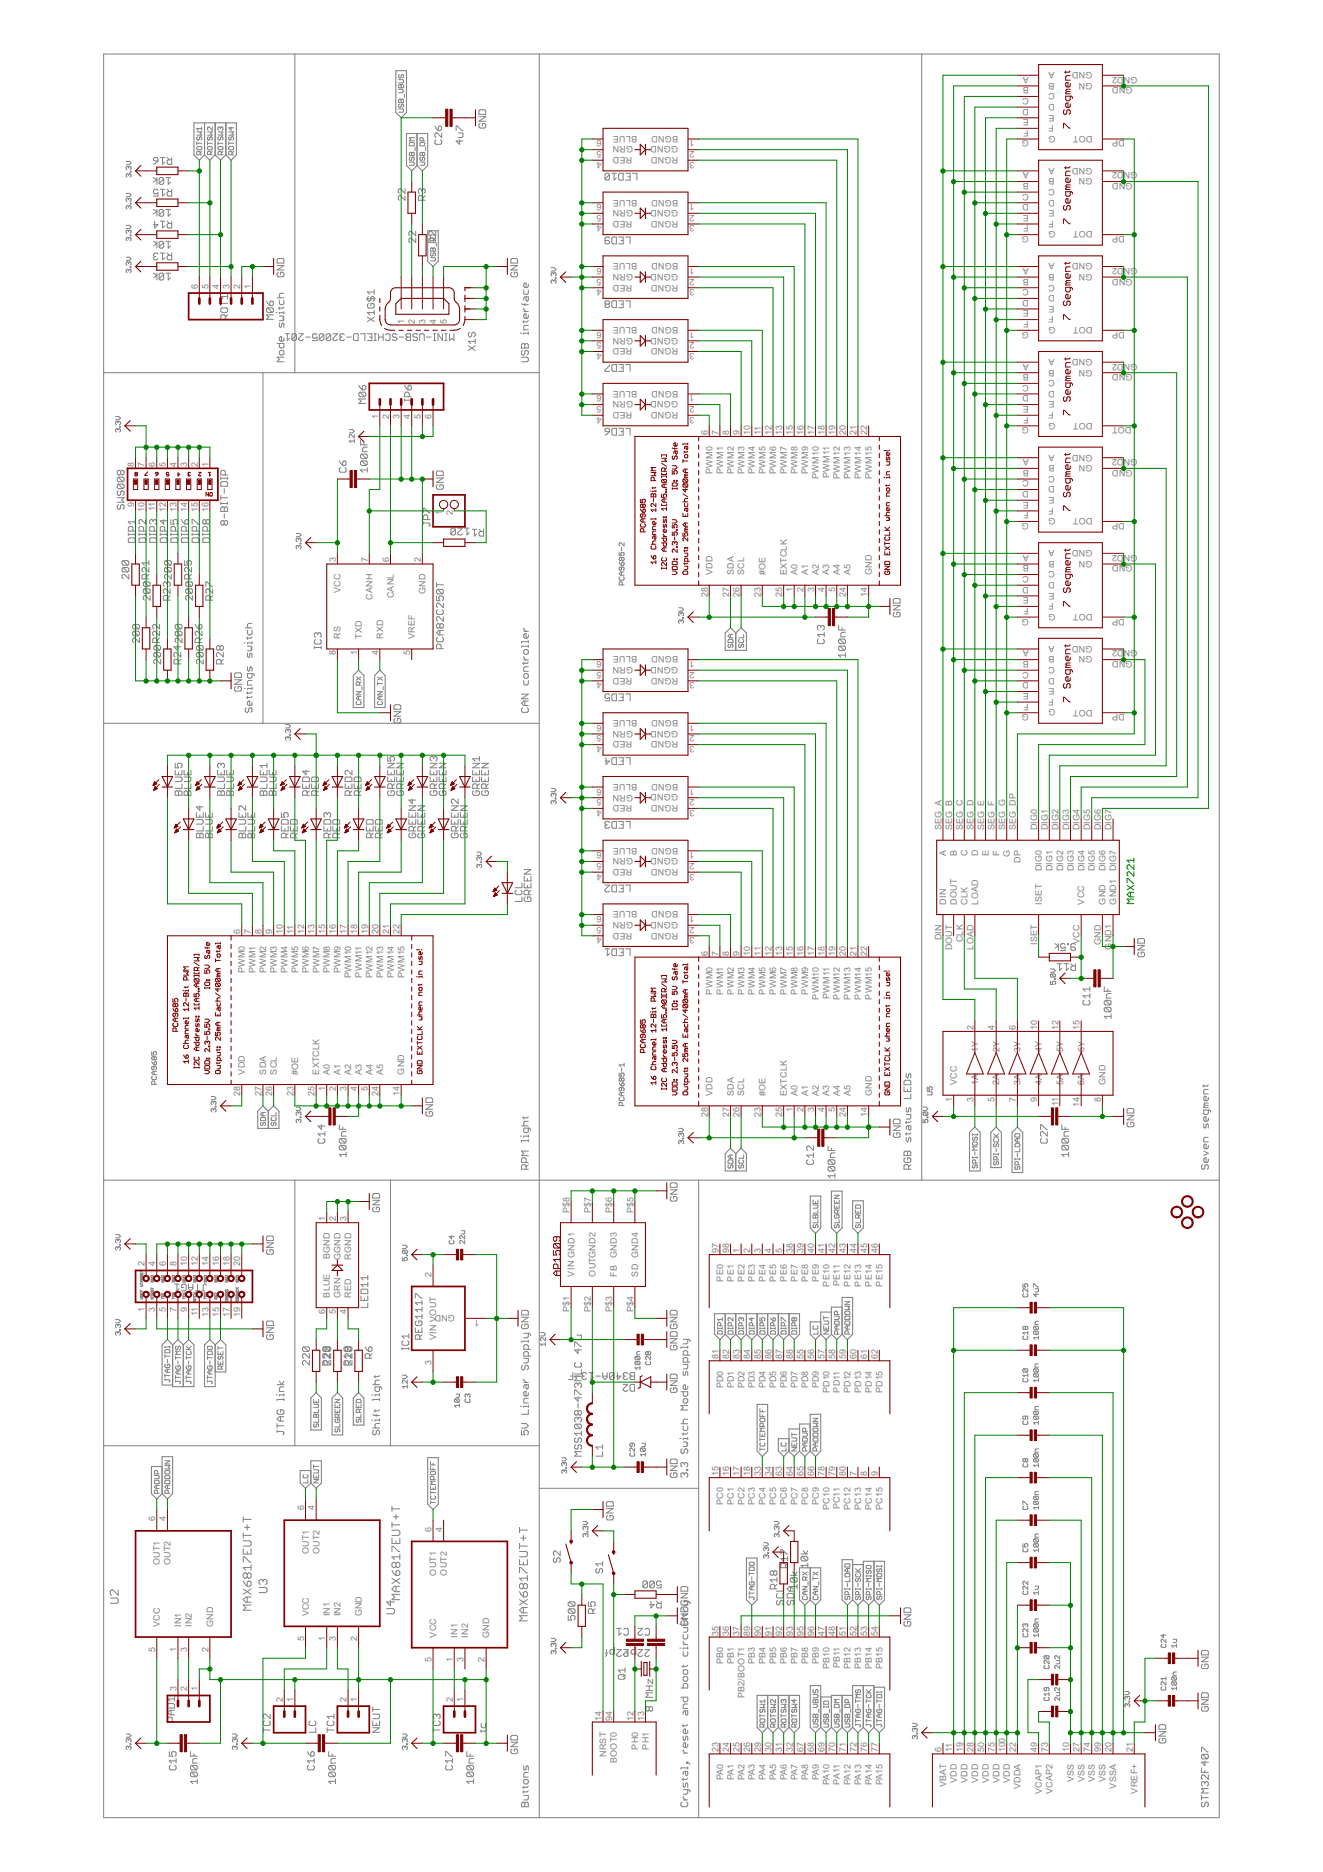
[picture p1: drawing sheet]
<svg xmlns="http://www.w3.org/2000/svg" width="210mm" height="297mm" viewBox="0 0 210 297" stroke-linecap="round" stroke-linejoin="round" font-family="sans-serif">
<defs><g id="words">
<g font-size="1.6" fill="#808080">
<text x="167.3" y="11.4" transform="rotate(-180 167.3 11.4)">A</text>
<text x="173.3" y="11.4" transform="rotate(-180 173.3 11.4)">GND</text>
<text x="163.2" y="12.2" transform="rotate(-180 163.2 12.2)">A</text>
<text x="163.2" y="13.9" transform="rotate(-180 163.2 13.9)">B</text>
<text x="163.2" y="15.5" transform="rotate(-180 163.2 15.5)">C</text>
<text x="163.2" y="17.2" transform="rotate(-180 163.2 17.2)">D</text>
<text x="167.3" y="13.1" transform="rotate(-180 167.3 13.1)">B</text>
<text x="167.4" y="14.8" transform="rotate(-180 167.4 14.8)">C</text>
<text x="167.4" y="16.5" transform="rotate(-180 167.4 16.5)">D</text>
<text x="173.3" y="13.1" transform="rotate(-180 173.3 13.1)">GN</text>
<text x="179.7" y="13.9" transform="rotate(-180 179.7 13.9)">GND</text>
<text x="180.5" y="12.2" transform="rotate(-180 180.5 12.2)">GND2</text>
<text x="95.4" y="24" transform="rotate(-180 95.4 24)">5</text>
<text x="95.4" y="22.3" transform="rotate(-180 95.4 22.3)">6</text>
<text x="100.5" y="23.2" transform="rotate(-180 100.5 23.2)">GRN</text>
<text x="101.1" y="21.5" transform="rotate(-180 101.1 21.5)">BLUE</text>
<text x="107.6" y="23.2" transform="rotate(-180 107.6 23.2)">GGND</text>
<text x="107.6" y="21.5" transform="rotate(-180 107.6 21.5)">BGND</text>
<text x="110.2" y="24" transform="rotate(-180 110.2 24)">2</text>
<text x="110.2" y="22.3" transform="rotate(-180 110.2 22.3)">1</text>
<text x="163.2" y="18.9" transform="rotate(-180 163.2 18.9)">E</text>
<text x="163.2" y="20.6" transform="rotate(-180 163.2 20.6)">F</text>
<text x="163.2" y="22.3" transform="rotate(-180 163.2 22.3)">G</text>
<text x="167.2" y="19.9" transform="rotate(-180 167.2 19.9)">F</text>
<text x="167.3" y="18.2" transform="rotate(-180 167.3 18.2)">E</text>
<text x="167.5" y="21.5" transform="rotate(-180 167.5 21.5)">G</text>
<text x="173.3" y="21.5" transform="rotate(-180 173.3 21.5)">DOT</text>
<text x="178.5" y="22.3" transform="rotate(-180 178.5 22.3)">DP</text>
<text x="95.4" y="25.7" transform="rotate(-180 95.4 25.7)">4</text>
<text x="100.3" y="24.9" transform="rotate(-180 100.3 24.9)">RED</text>
<text x="107.6" y="24.9" transform="rotate(-180 107.6 24.9)">RGND</text>
<text x="110.2" y="25.7" transform="rotate(-180 110.2 25.7)">3</text>
<text x="163.2" y="27.3" transform="rotate(-180 163.2 27.3)">A</text>
<text x="163.2" y="29" transform="rotate(-180 163.2 29)">B</text>
<text x="167.3" y="26.6" transform="rotate(-180 167.3 26.6)">A</text>
<text x="167.3" y="28.3" transform="rotate(-180 167.3 28.3)">B</text>
<text x="167.4" y="30" transform="rotate(-180 167.4 30)">C</text>
<text x="173.3" y="26.6" transform="rotate(-180 173.3 26.6)">GND</text>
<text x="173.3" y="28.3" transform="rotate(-180 173.3 28.3)">GN</text>
<text x="179.7" y="29" transform="rotate(-180 179.7 29)">GND</text>
<text x="180.5" y="27.3" transform="rotate(-180 180.5 27.3)">GND2</text>
<text x="95.4" y="35.8" transform="rotate(-180 95.4 35.8)">4</text>
<text x="95.4" y="34.1" transform="rotate(-180 95.4 34.1)">5</text>
<text x="95.4" y="32.4" transform="rotate(-180 95.4 32.4)">6</text>
<text x="100.3" y="35" transform="rotate(-180 100.3 35)">RED</text>
<text x="100.5" y="33.3" transform="rotate(-180 100.5 33.3)">GRN</text>
<text x="101.1" y="31.7" transform="rotate(-180 101.1 31.7)">BLUE</text>
<text x="107.6" y="35" transform="rotate(-180 107.6 35)">RGND</text>
<text x="107.6" y="33.3" transform="rotate(-180 107.6 33.3)">GGND</text>
<text x="107.6" y="31.7" transform="rotate(-180 107.6 31.7)">BGND</text>
<text x="110.2" y="35.8" transform="rotate(-180 110.2 35.8)">3</text>
<text x="110.2" y="34.1" transform="rotate(-180 110.2 34.1)">2</text>
<text x="110.2" y="32.4" transform="rotate(-180 110.2 32.4)">1</text>
<text x="163.2" y="30.7" transform="rotate(-180 163.2 30.7)">C</text>
<text x="163.2" y="32.4" transform="rotate(-180 163.2 32.4)">D</text>
<text x="163.2" y="34.1" transform="rotate(-180 163.2 34.1)">E</text>
<text x="163.2" y="35.8" transform="rotate(-180 163.2 35.8)">F</text>
<text x="167.2" y="35" transform="rotate(-180 167.2 35)">F</text>
<text x="167.3" y="33.3" transform="rotate(-180 167.3 33.3)">E</text>
<text x="167.4" y="31.7" transform="rotate(-180 167.4 31.7)">D</text>
<text x="101.1" y="41.8" transform="rotate(-180 101.1 41.8)">BLUE</text>
<text x="107.6" y="41.8" transform="rotate(-180 107.6 41.8)">BGND</text>
<text x="163.2" y="37.5" transform="rotate(-180 163.2 37.5)">G</text>
<text x="167.3" y="41.8" transform="rotate(-180 167.3 41.8)">A</text>
<text x="167.5" y="36.7" transform="rotate(-180 167.5 36.7)">G</text>
<text x="173.3" y="41.8" transform="rotate(-180 173.3 41.8)">GND</text>
<text x="173.3" y="36.7" transform="rotate(-180 173.3 36.7)">DOT</text>
<text x="178.5" y="37.5" transform="rotate(-180 178.5 37.5)">DP</text>
<text x="31.4" y="45.8" transform="rotate(-90 31.4 45.8)">6</text>
<text x="33.1" y="45.8" transform="rotate(-90 33.1 45.8)">5</text>
<text x="34.7" y="45.8" transform="rotate(-90 34.7 45.8)">4</text>
<text x="36.4" y="45.8" transform="rotate(-90 36.4 45.8)">3</text>
<text x="38.1" y="45.8" transform="rotate(-90 38.1 45.8)">2</text>
<text x="39.8" y="45.8" transform="rotate(-90 39.8 45.8)">1</text>
<text x="95.4" y="45.9" transform="rotate(-180 95.4 45.9)">4</text>
<text x="95.4" y="44.2" transform="rotate(-180 95.4 44.2)">5</text>
<text x="95.4" y="42.5" transform="rotate(-180 95.4 42.5)">6</text>
<text x="100.3" y="45.2" transform="rotate(-180 100.3 45.2)">RED</text>
<text x="100.5" y="43.5" transform="rotate(-180 100.5 43.5)">GRN</text>
<text x="107.6" y="45.1" transform="rotate(-180 107.6 45.1)">RGND</text>
<text x="107.6" y="43.5" transform="rotate(-180 107.6 43.5)">GGND</text>
<text x="110.2" y="45.9" transform="rotate(-180 110.2 45.9)">3</text>
<text x="110.2" y="44.2" transform="rotate(-180 110.2 44.2)">2</text>
<text x="110.2" y="42.5" transform="rotate(-180 110.2 42.5)">1</text>
<text x="163.2" y="42.5" transform="rotate(-180 163.2 42.5)">A</text>
<text x="163.2" y="44.2" transform="rotate(-180 163.2 44.2)">B</text>
<text x="163.2" y="45.9" transform="rotate(-180 163.2 45.9)">C</text>
<text x="163.2" y="47.6" transform="rotate(-180 163.2 47.6)">D</text>
<text x="167.3" y="43.5" transform="rotate(-180 167.3 43.5)">B</text>
<text x="167.4" y="45.1" transform="rotate(-180 167.4 45.1)">C</text>
<text x="167.4" y="46.8" transform="rotate(-180 167.4 46.8)">D</text>
<text x="173.3" y="43.5" transform="rotate(-180 173.3 43.5)">GN</text>
<text x="179.7" y="44.2" transform="rotate(-180 179.7 44.2)">GND</text>
<text x="180.5" y="42.5" transform="rotate(-180 180.5 42.5)">GND2</text>
<text x="64.1" y="51.4" transform="rotate(-90 64.1 51.4)">1</text>
<text x="65.8" y="51.4" transform="rotate(-90 65.8 51.4)">2</text>
<text x="67.5" y="51.4" transform="rotate(-90 67.5 51.4)">3</text>
<text x="69.2" y="51.4" transform="rotate(-90 69.2 51.4)">4</text>
<text x="70.9" y="51.4" transform="rotate(-90 70.9 51.4)">5</text>
<text x="95.4" y="52.6" transform="rotate(-180 95.4 52.6)">6</text>
<text x="100.5" y="53.6" transform="rotate(-180 100.5 53.6)">GRN</text>
<text x="101.1" y="51.9" transform="rotate(-180 101.1 51.9)">BLUE</text>
<text x="107.6" y="53.6" transform="rotate(-180 107.6 53.6)">GGND</text>
<text x="107.6" y="51.9" transform="rotate(-180 107.6 51.9)">BGND</text>
<text x="110.2" y="52.6" transform="rotate(-180 110.2 52.6)">1</text>
<text x="163.2" y="49.3" transform="rotate(-180 163.2 49.3)">E</text>
<text x="163.2" y="50.9" transform="rotate(-180 163.2 50.9)">F</text>
<text x="163.2" y="52.6" transform="rotate(-180 163.2 52.6)">G</text>
<text x="167.2" y="50.2" transform="rotate(-180 167.2 50.2)">F</text>
<text x="167.3" y="48.5" transform="rotate(-180 167.3 48.5)">E</text>
<text x="167.5" y="51.9" transform="rotate(-180 167.5 51.9)">G</text>
<text x="173.3" y="51.9" transform="rotate(-180 173.3 51.9)">DOT</text>
<text x="178.5" y="52.6" transform="rotate(-180 178.5 52.6)">DP</text>
<text x="95.4" y="56" transform="rotate(-180 95.4 56)">4</text>
<text x="95.4" y="54.3" transform="rotate(-180 95.4 54.3)">5</text>
<text x="100.3" y="55.3" transform="rotate(-180 100.3 55.3)">RED</text>
<text x="107.6" y="55.3" transform="rotate(-180 107.6 55.3)">RGND</text>
<text x="110.2" y="56" transform="rotate(-180 110.2 56)">3</text>
<text x="110.2" y="54.3" transform="rotate(-180 110.2 54.3)">2</text>
<text x="163.2" y="57.7" transform="rotate(-180 163.2 57.7)">A</text>
<text x="163.2" y="59.4" transform="rotate(-180 163.2 59.4)">B</text>
<text x="167.3" y="56.9" transform="rotate(-180 167.3 56.9)">A</text>
<text x="167.3" y="58.6" transform="rotate(-180 167.3 58.6)">B</text>
<text x="173.3" y="57" transform="rotate(-180 173.3 57)">GND</text>
<text x="173.3" y="58.6" transform="rotate(-180 173.3 58.6)">GN</text>
<text x="179.7" y="59.4" transform="rotate(-180 179.7 59.4)">GND</text>
<text x="180.5" y="57.7" transform="rotate(-180 180.5 57.7)">GND2</text>
<text x="95.4" y="64.4" transform="rotate(-180 95.4 64.4)">5</text>
<text x="95.4" y="62.8" transform="rotate(-180 95.4 62.8)">6</text>
<text x="100.3" y="65.4" transform="rotate(-180 100.3 65.4)">RED</text>
<text x="100.5" y="63.7" transform="rotate(-180 100.5 63.7)">GRN</text>
<text x="101.1" y="62" transform="rotate(-180 101.1 62)">BLUE</text>
<text x="107.6" y="65.4" transform="rotate(-180 107.6 65.4)">RGND</text>
<text x="107.6" y="63.7" transform="rotate(-180 107.6 63.7)">GGND</text>
<text x="107.6" y="62" transform="rotate(-180 107.6 62)">BGND</text>
<text x="110.2" y="64.4" transform="rotate(-180 110.2 64.4)">2</text>
<text x="110.2" y="62.8" transform="rotate(-180 110.2 62.8)">1</text>
<text x="163.2" y="61.1" transform="rotate(-180 163.2 61.1)">C</text>
<text x="163.2" y="62.8" transform="rotate(-180 163.2 62.8)">D</text>
<text x="163.2" y="64.4" transform="rotate(-180 163.2 64.4)">E</text>
<text x="167.2" y="65.4" transform="rotate(-180 167.2 65.4)">F</text>
<text x="167.3" y="63.7" transform="rotate(-180 167.3 63.7)">E</text>
<text x="167.4" y="60.3" transform="rotate(-180 167.4 60.3)">C</text>
<text x="167.4" y="62" transform="rotate(-180 167.4 62)">D</text>
<text x="60" y="66.5" transform="rotate(-90 60 66.5)">1</text>
<text x="61.7" y="66.5" transform="rotate(-90 61.7 66.5)">2</text>
<text x="63.4" y="66.5" transform="rotate(-90 63.4 66.5)">3</text>
<text x="65.1" y="66.5" transform="rotate(-90 65.1 66.5)">4</text>
<text x="66.8" y="66.5" transform="rotate(-90 66.8 66.5)">5</text>
<text x="68.5" y="66.5" transform="rotate(-90 68.5 66.5)">6</text>
<text x="95.4" y="66.1" transform="rotate(-180 95.4 66.1)">4</text>
<text x="110.2" y="66.1" transform="rotate(-180 110.2 66.1)">3</text>
<text x="112.3" y="69" transform="rotate(-90 112.3 69)">6</text>
<text x="114" y="69" transform="rotate(-90 114 69)">7</text>
<text x="115.7" y="69" transform="rotate(-90 115.7 69)">8</text>
<text x="117.3" y="69" transform="rotate(-90 117.3 69)">9</text>
<text x="119" y="69" transform="rotate(-90 119 69)">10</text>
<text x="120.7" y="69" transform="rotate(-90 120.7 69)">11</text>
<text x="122.4" y="69" transform="rotate(-90 122.4 69)">12</text>
<text x="124.1" y="69" transform="rotate(-90 124.1 69)">13</text>
<text x="125.8" y="69" transform="rotate(-90 125.8 69)">15</text>
<text x="127.5" y="69" transform="rotate(-90 127.5 69)">16</text>
<text x="129.1" y="69" transform="rotate(-90 129.1 69)">17</text>
<text x="130.8" y="69" transform="rotate(-90 130.8 69)">18</text>
<text x="132.5" y="69" transform="rotate(-90 132.5 69)">19</text>
<text x="134.2" y="69" transform="rotate(-90 134.2 69)">20</text>
<text x="135.9" y="69" transform="rotate(-90 135.9 69)">21</text>
<text x="137.6" y="69" transform="rotate(-90 137.6 69)">22</text>
<text x="163.2" y="66.1" transform="rotate(-180 163.2 66.1)">F</text>
<text x="163.2" y="67.8" transform="rotate(-180 163.2 67.8)">G</text>
<text x="167.5" y="67.1" transform="rotate(-180 167.5 67.1)">G</text>
<text x="173.3" y="67.1" transform="rotate(-180 173.3 67.1)">DOT</text>
<text x="179.5" y="67.8" transform="rotate(-180 179.5 67.8)">DOT</text>
<text x="21.3" y="74.1" transform="rotate(-90 21.3 74.1)">8</text>
<text x="22.9" y="74.1" transform="rotate(-90 22.9 74.1)">7</text>
<text x="24.6" y="74.1" transform="rotate(-90 24.6 74.1)">6</text>
<text x="26.3" y="74.1" transform="rotate(-90 26.3 74.1)">5</text>
<text x="28" y="74.1" transform="rotate(-90 28 74.1)">4</text>
<text x="29.7" y="74.1" transform="rotate(-90 29.7 74.1)">3</text>
<text x="31.4" y="74.1" transform="rotate(-90 31.4 74.1)">2</text>
<text x="33.1" y="74.1" transform="rotate(-90 33.1 74.1)">1</text>
<text x="113" y="75.2" transform="rotate(-90 113 75.2)">PWM0</text>
<text x="114.7" y="75.2" transform="rotate(-90 114.7 75.2)">PWM1</text>
<text x="116.4" y="75.2" transform="rotate(-90 116.4 75.2)">PWM2</text>
<text x="118.1" y="75.2" transform="rotate(-90 118.1 75.2)">PWM3</text>
<text x="119.8" y="75.2" transform="rotate(-90 119.8 75.2)">PWM4</text>
<text x="121.5" y="75.2" transform="rotate(-90 121.5 75.2)">PWM5</text>
<text x="123.2" y="75.2" transform="rotate(-90 123.2 75.2)">PWM6</text>
<text x="124.8" y="75.2" transform="rotate(-90 124.8 75.2)">PWM7</text>
<text x="126.5" y="75.2" transform="rotate(-90 126.5 75.2)">PWM8</text>
<text x="128.2" y="75.2" transform="rotate(-90 128.2 75.2)">PWM9</text>
<text x="129.9" y="76" transform="rotate(-90 129.9 76)">PWM10</text>
<text x="131.6" y="75.9" transform="rotate(-90 131.6 75.9)">PWM11</text>
<text x="133.3" y="76" transform="rotate(-90 133.3 76)">PWM12</text>
<text x="135" y="76" transform="rotate(-90 135 76)">PWM13</text>
<text x="136.6" y="76" transform="rotate(-90 136.6 76)">PWM14</text>
<text x="138.3" y="76" transform="rotate(-90 138.3 76)">PWM15</text>
<text x="163.2" y="72.9" transform="rotate(-180 163.2 72.9)">A</text>
<text x="163.2" y="74.6" transform="rotate(-180 163.2 74.6)">B</text>
<text x="163.2" y="76.2" transform="rotate(-180 163.2 76.2)">C</text>
<text x="163.2" y="77.9" transform="rotate(-180 163.2 77.9)">D</text>
<text x="167.3" y="72.1" transform="rotate(-180 167.3 72.1)">A</text>
<text x="167.3" y="73.8" transform="rotate(-180 167.3 73.8)">B</text>
<text x="167.4" y="75.5" transform="rotate(-180 167.4 75.5)">C</text>
<text x="167.4" y="77.2" transform="rotate(-180 167.4 77.2)">D</text>
<text x="173.3" y="72.1" transform="rotate(-180 173.3 72.1)">GND</text>
<text x="173.3" y="73.8" transform="rotate(-180 173.3 73.8)">GN</text>
<text x="179.7" y="74.6" transform="rotate(-180 179.7 74.6)">GND</text>
<text x="180.5" y="72.9" transform="rotate(-180 180.5 72.9)">GND2</text>
<text x="21.3" y="80.4" transform="rotate(-90 21.3 80.4)">9</text>
<text x="22.9" y="81.2" transform="rotate(-90 22.9 81.2)">10</text>
<text x="24.6" y="81.1" transform="rotate(-90 24.6 81.1)">11</text>
<text x="26.3" y="81.2" transform="rotate(-90 26.3 81.2)">12</text>
<text x="28" y="81.2" transform="rotate(-90 28 81.2)">13</text>
<text x="29.7" y="81.2" transform="rotate(-90 29.7 81.2)">14</text>
<text x="31.4" y="81.2" transform="rotate(-90 31.4 81.2)">15</text>
<text x="33.1" y="81.2" transform="rotate(-90 33.1 81.2)">16</text>
<text x="70.1" y="81.7" transform="rotate(-90 70.1 81.7)">1</text>
<text x="71.8" y="81.7" transform="rotate(-90 71.8 81.7)">2</text>
<text x="163.2" y="79.6" transform="rotate(-180 163.2 79.6)">E</text>
<text x="163.2" y="81.3" transform="rotate(-180 163.2 81.3)">F</text>
<text x="163.2" y="83" transform="rotate(-180 163.2 83)">G</text>
<text x="167.2" y="80.5" transform="rotate(-180 167.2 80.5)">F</text>
<text x="167.3" y="78.9" transform="rotate(-180 167.3 78.9)">E</text>
<text x="167.5" y="82.2" transform="rotate(-180 167.5 82.2)">G</text>
<text x="173.3" y="82.2" transform="rotate(-180 173.3 82.2)">DOT</text>
<text x="178.5" y="83" transform="rotate(-180 178.5 83)">DP</text>
<text x="53.3" y="89.3" transform="rotate(-90 53.3 89.3)">3</text>
<text x="58.3" y="89.3" transform="rotate(-90 58.3 89.3)">7</text>
<text x="61.7" y="89.3" transform="rotate(-90 61.7 89.3)">6</text>
<text x="66.8" y="89.3" transform="rotate(-90 66.8 89.3)">2</text>
<text x="163.2" y="88" transform="rotate(-180 163.2 88)">A</text>
<text x="163.2" y="89.7" transform="rotate(-180 163.2 89.7)">B</text>
<text x="167.3" y="87.3" transform="rotate(-180 167.3 87.3)">A</text>
<text x="167.3" y="89" transform="rotate(-180 167.3 89)">B</text>
<text x="173.3" y="87.3" transform="rotate(-180 173.3 87.3)">GND</text>
<text x="173.3" y="89" transform="rotate(-180 173.3 89)">GN</text>
<text x="179.7" y="89.7" transform="rotate(-180 179.7 89.7)">GND</text>
<text x="180.5" y="88" transform="rotate(-180 180.5 88)">GND2</text>
<text x="54" y="94.1" transform="rotate(-90 54 94.1)">VCC</text>
<text x="59.1" y="95.2" transform="rotate(-90 59.1 95.2)">CANH</text>
<text x="62.5" y="95" transform="rotate(-90 62.5 95)">CANL</text>
<text x="67.5" y="94.3" transform="rotate(-90 67.5 94.3)">GND</text>
<text x="112.3" y="94.7" transform="rotate(-90 112.3 94.7)">28</text>
<text x="113" y="91.3" transform="rotate(-90 113 91.3)">VDD</text>
<text x="115.7" y="94.7" transform="rotate(-90 115.7 94.7)">27</text>
<text x="116.4" y="91.3" transform="rotate(-90 116.4 91.3)">SDA</text>
<text x="117.3" y="94.7" transform="rotate(-90 117.3 94.7)">26</text>
<text x="118.1" y="91.3" transform="rotate(-90 118.1 91.3)">SCL</text>
<text x="120.7" y="94.7" transform="rotate(-90 120.7 94.7)">23</text>
<text x="121.5" y="91.3" transform="rotate(-90 121.5 91.3)">#OE</text>
<text x="124.1" y="94.7" transform="rotate(-90 124.1 94.7)">25</text>
<text x="124.8" y="91.3" transform="rotate(-90 124.8 91.3)">EXTCLK</text>
<text x="125.8" y="93.9" transform="rotate(-90 125.8 93.9)">1</text>
<text x="126.5" y="91.3" transform="rotate(-90 126.5 91.3)">A0</text>
<text x="127.5" y="93.9" transform="rotate(-90 127.5 93.9)">2</text>
<text x="128.2" y="91.3" transform="rotate(-90 128.2 91.3)">A1</text>
<text x="129.1" y="93.9" transform="rotate(-90 129.1 93.9)">3</text>
<text x="129.9" y="91.3" transform="rotate(-90 129.9 91.3)">A2</text>
<text x="130.8" y="93.9" transform="rotate(-90 130.8 93.9)">4</text>
<text x="131.6" y="91.3" transform="rotate(-90 131.6 91.3)">A3</text>
<text x="132.5" y="93.9" transform="rotate(-90 132.5 93.9)">5</text>
<text x="133.3" y="91.3" transform="rotate(-90 133.3 91.3)">A4</text>
<text x="134.2" y="94.7" transform="rotate(-90 134.2 94.7)">24</text>
<text x="134.9" y="91.3" transform="rotate(-90 134.9 91.3)">A5</text>
<text x="137.6" y="94.7" transform="rotate(-90 137.6 94.7)">14</text>
<text x="138.3" y="91.3" transform="rotate(-90 138.3 91.3)">GND</text>
<text x="163.2" y="91.4" transform="rotate(-180 163.2 91.4)">C</text>
<text x="163.2" y="93.1" transform="rotate(-180 163.2 93.1)">D</text>
<text x="163.2" y="94.8" transform="rotate(-180 163.2 94.8)">E</text>
<text x="167.2" y="95.7" transform="rotate(-180 167.2 95.7)">F</text>
<text x="167.3" y="94" transform="rotate(-180 167.3 94)">E</text>
<text x="167.4" y="90.7" transform="rotate(-180 167.4 90.7)">C</text>
<text x="167.4" y="92.3" transform="rotate(-180 167.4 92.3)">D</text>
<text x="54" y="101.4" transform="rotate(-90 54 101.4)">RS</text>
<text x="57.4" y="101.4" transform="rotate(-90 57.4 101.4)">TXD</text>
<text x="60.8" y="101.4" transform="rotate(-90 60.8 101.4)">RXD</text>
<text x="65.8" y="101.4" transform="rotate(-90 65.8 101.4)">VREF</text>
<text x="163.2" y="96.5" transform="rotate(-180 163.2 96.5)">F</text>
<text x="163.2" y="98.2" transform="rotate(-180 163.2 98.2)">G</text>
<text x="167.5" y="97.4" transform="rotate(-180 167.5 97.4)">G</text>
<text x="173.3" y="97.4" transform="rotate(-180 173.3 97.4)">DOT</text>
<text x="178.5" y="98.2" transform="rotate(-180 178.5 98.2)">DP</text>
<text x="53.3" y="104" transform="rotate(-90 53.3 104)">8</text>
<text x="56.7" y="104" transform="rotate(-90 56.7 104)">1</text>
<text x="60" y="104" transform="rotate(-90 60 104)">4</text>
<text x="65.1" y="104" transform="rotate(-90 65.1 104)">5</text>
<text x="95.4" y="106.6" transform="rotate(-180 95.4 106.6)">5</text>
<text x="95.4" y="104.9" transform="rotate(-180 95.4 104.9)">6</text>
<text x="100.3" y="107.5" transform="rotate(-180 100.3 107.5)">RED</text>
<text x="100.5" y="105.8" transform="rotate(-180 100.5 105.8)">GRN</text>
<text x="101.1" y="104.2" transform="rotate(-180 101.1 104.2)">BLUE</text>
<text x="107.6" y="107.5" transform="rotate(-180 107.6 107.5)">RGND</text>
<text x="107.6" y="105.8" transform="rotate(-180 107.6 105.8)">GGND</text>
<text x="107.6" y="104.2" transform="rotate(-180 107.6 104.2)">BGND</text>
<text x="110.2" y="106.6" transform="rotate(-180 110.2 106.6)">2</text>
<text x="110.2" y="104.9" transform="rotate(-180 110.2 104.9)">1</text>
<text x="163.2" y="103.2" transform="rotate(-180 163.2 103.2)">A</text>
<text x="163.2" y="104.9" transform="rotate(-180 163.2 104.9)">B</text>
<text x="163.2" y="106.6" transform="rotate(-180 163.2 106.6)">C</text>
<text x="167.3" y="102.5" transform="rotate(-180 167.3 102.5)">A</text>
<text x="167.3" y="104.2" transform="rotate(-180 167.3 104.2)">B</text>
<text x="167.4" y="105.8" transform="rotate(-180 167.4 105.8)">C</text>
<text x="167.4" y="107.5" transform="rotate(-180 167.4 107.5)">D</text>
<text x="173.3" y="102.5" transform="rotate(-180 173.3 102.5)">GND</text>
<text x="173.3" y="104.2" transform="rotate(-180 173.3 104.2)">GN</text>
<text x="179.7" y="104.9" transform="rotate(-180 179.7 104.9)">GND</text>
<text x="180.5" y="103.2" transform="rotate(-180 180.5 103.2)">GND2</text>
<text x="95.4" y="108.3" transform="rotate(-180 95.4 108.3)">4</text>
<text x="110.2" y="108.3" transform="rotate(-180 110.2 108.3)">3</text>
<text x="163.2" y="108.3" transform="rotate(-180 163.2 108.3)">D</text>
<text x="163.2" y="110" transform="rotate(-180 163.2 110)">E</text>
<text x="163.2" y="111.6" transform="rotate(-180 163.2 111.6)">F</text>
<text x="163.2" y="113.3" transform="rotate(-180 163.2 113.3)">G</text>
<text x="167.2" y="110.9" transform="rotate(-180 167.2 110.9)">F</text>
<text x="167.3" y="109.2" transform="rotate(-180 167.3 109.2)">E</text>
<text x="167.5" y="112.6" transform="rotate(-180 167.5 112.6)">G</text>
<text x="173.3" y="112.6" transform="rotate(-180 173.3 112.6)">DOT</text>
<text x="178.5" y="113.3" transform="rotate(-180 178.5 113.3)">DP</text>
<text x="95.4" y="118.4" transform="rotate(-180 95.4 118.4)">4</text>
<text x="95.4" y="116.7" transform="rotate(-180 95.4 116.7)">5</text>
<text x="95.4" y="115" transform="rotate(-180 95.4 115)">6</text>
<text x="100.3" y="117.6" transform="rotate(-180 100.3 117.6)">RED</text>
<text x="100.5" y="116" transform="rotate(-180 100.5 116)">GRN</text>
<text x="101.1" y="114.3" transform="rotate(-180 101.1 114.3)">BLUE</text>
<text x="107.6" y="117.6" transform="rotate(-180 107.6 117.6)">RGND</text>
<text x="107.6" y="116" transform="rotate(-180 107.6 116)">GGND</text>
<text x="107.6" y="114.3" transform="rotate(-180 107.6 114.3)">BGND</text>
<text x="110.2" y="118.4" transform="rotate(-180 110.2 118.4)">3</text>
<text x="110.2" y="116.7" transform="rotate(-180 110.2 116.7)">2</text>
<text x="110.2" y="115" transform="rotate(-180 110.2 115)">1</text>
<text x="95.4" y="125.1" transform="rotate(-180 95.4 125.1)">6</text>
<text x="101.1" y="124.4" transform="rotate(-180 101.1 124.4)">BLUE</text>
<text x="107.6" y="124.4" transform="rotate(-180 107.6 124.4)">BGND</text>
<text x="110.2" y="125.1" transform="rotate(-180 110.2 125.1)">1</text>
<text x="95.4" y="128.5" transform="rotate(-180 95.4 128.5)">4</text>
<text x="95.4" y="126.8" transform="rotate(-180 95.4 126.8)">5</text>
<text x="100.3" y="127.8" transform="rotate(-180 100.3 127.8)">RED</text>
<text x="100.5" y="126.1" transform="rotate(-180 100.5 126.1)">GRN</text>
<text x="107.6" y="127.8" transform="rotate(-180 107.6 127.8)">RGND</text>
<text x="107.6" y="126.1" transform="rotate(-180 107.6 126.1)">GGND</text>
<text x="110.2" y="128.5" transform="rotate(-180 110.2 128.5)">3</text>
<text x="110.2" y="126.8" transform="rotate(-180 110.2 126.8)">2</text>
<text x="149.4" y="131.7" transform="rotate(-90 149.4 131.7)">SEG_A</text>
<text x="151.1" y="131.7" transform="rotate(-90 151.1 131.7)">SEG_B</text>
<text x="152.7" y="131.7" transform="rotate(-90 152.7 131.7)">SEG_C</text>
<text x="154.4" y="131.7" transform="rotate(-90 154.4 131.7)">SEG_D</text>
<text x="156.1" y="131.7" transform="rotate(-90 156.1 131.7)">SEG_E</text>
<text x="157.8" y="131.7" transform="rotate(-90 157.8 131.7)">SEG_F</text>
<text x="159.5" y="131.7" transform="rotate(-90 159.5 131.7)">SEG_G</text>
<text x="161.2" y="131.7" transform="rotate(-90 161.2 131.7)">SEG_DP</text>
<text x="164.5" y="131.7" transform="rotate(-90 164.5 131.7)">DIG0</text>
<text x="166.2" y="131.7" transform="rotate(-90 166.2 131.7)">DIG1</text>
<text x="167.9" y="131.7" transform="rotate(-90 167.9 131.7)">DIG2</text>
<text x="169.6" y="131.7" transform="rotate(-90 169.6 131.7)">DIG3</text>
<text x="171.3" y="131.7" transform="rotate(-90 171.3 131.7)">DIG4</text>
<text x="173" y="131.7" transform="rotate(-90 173 131.7)">DIG5</text>
<text x="174.7" y="131.7" transform="rotate(-90 174.7 131.7)">DIG6</text>
<text x="176.3" y="131.7" transform="rotate(-90 176.3 131.7)">DIG7</text>
<text x="95.4" y="136.9" transform="rotate(-180 95.4 136.9)">5</text>
<text x="95.4" y="135.2" transform="rotate(-180 95.4 135.2)">6</text>
<text x="100.3" y="137.9" transform="rotate(-180 100.3 137.9)">RED</text>
<text x="100.5" y="136.2" transform="rotate(-180 100.5 136.2)">GRN</text>
<text x="101.1" y="134.5" transform="rotate(-180 101.1 134.5)">BLUE</text>
<text x="107.6" y="137.9" transform="rotate(-180 107.6 137.9)">RGND</text>
<text x="107.6" y="136.2" transform="rotate(-180 107.6 136.2)">GGND</text>
<text x="107.6" y="134.5" transform="rotate(-180 107.6 134.5)">BGND</text>
<text x="110.2" y="136.9" transform="rotate(-180 110.2 136.9)">2</text>
<text x="110.2" y="135.2" transform="rotate(-180 110.2 135.2)">1</text>
<text x="150.1" y="135.8" transform="rotate(-90 150.1 135.8)">A</text>
<text x="151.8" y="135.8" transform="rotate(-90 151.8 135.8)">B</text>
<text x="153.5" y="135.9" transform="rotate(-90 153.5 135.9)">C</text>
<text x="155.2" y="135.9" transform="rotate(-90 155.2 135.9)">D</text>
<text x="156.9" y="135.8" transform="rotate(-90 156.9 135.8)">E</text>
<text x="158.6" y="135.8" transform="rotate(-90 158.6 135.8)">F</text>
<text x="160.2" y="136" transform="rotate(-90 160.2 136)">G</text>
<text x="161.9" y="136.9" transform="rotate(-90 161.9 136.9)">DP</text>
<text x="95.4" y="138.6" transform="rotate(-180 95.4 138.6)">4</text>
<text x="110.2" y="138.6" transform="rotate(-180 110.2 138.6)">3</text>
<text x="150.1" y="143.5" transform="rotate(-90 150.1 143.5)">DIN</text>
<text x="151.8" y="143.5" transform="rotate(-90 151.8 143.5)">DOUT</text>
<text x="153.5" y="143.5" transform="rotate(-90 153.5 143.5)">CLK</text>
<text x="155.2" y="143.5" transform="rotate(-90 155.2 143.5)">LOAD</text>
<text x="165.3" y="143.5" transform="rotate(-90 165.3 143.5)">ISET</text>
<text x="165.3" y="138.3" transform="rotate(-90 165.3 138.3)">DIG0</text>
<text x="167" y="138.3" transform="rotate(-90 167 138.3)">DIG1</text>
<text x="168.7" y="138.3" transform="rotate(-90 168.7 138.3)">DIG2</text>
<text x="170.4" y="138.3" transform="rotate(-90 170.4 138.3)">DIG3</text>
<text x="172" y="143.5" transform="rotate(-90 172 143.5)">VCC</text>
<text x="172" y="138.3" transform="rotate(-90 172 138.3)">DIG4</text>
<text x="173.7" y="138.3" transform="rotate(-90 173.7 138.3)">DIG5</text>
<text x="175.4" y="143.5" transform="rotate(-90 175.4 143.5)">GND</text>
<text x="175.4" y="138.3" transform="rotate(-90 175.4 138.3)">DIG6</text>
<text x="177.1" y="143.5" transform="rotate(-90 177.1 143.5)">GND1</text>
<text x="177.1" y="138.3" transform="rotate(-90 177.1 138.3)">DIG7</text>
<text x="38.1" y="148.3" transform="rotate(-90 38.1 148.3)">6</text>
<text x="39.8" y="148.3" transform="rotate(-90 39.8 148.3)">7</text>
<text x="41.5" y="148.3" transform="rotate(-90 41.5 148.3)">8</text>
<text x="43.2" y="148.3" transform="rotate(-90 43.2 148.3)">9</text>
<text x="44.9" y="148.3" transform="rotate(-90 44.9 148.3)">10</text>
<text x="46.5" y="148.3" transform="rotate(-90 46.5 148.3)">11</text>
<text x="48.2" y="148.3" transform="rotate(-90 48.2 148.3)">12</text>
<text x="49.9" y="148.3" transform="rotate(-90 49.9 148.3)">13</text>
<text x="51.6" y="148.3" transform="rotate(-90 51.6 148.3)">15</text>
<text x="53.3" y="148.3" transform="rotate(-90 53.3 148.3)">16</text>
<text x="55" y="148.3" transform="rotate(-90 55 148.3)">17</text>
<text x="56.7" y="148.3" transform="rotate(-90 56.7 148.3)">18</text>
<text x="58.3" y="148.3" transform="rotate(-90 58.3 148.3)">19</text>
<text x="60" y="148.3" transform="rotate(-90 60 148.3)">20</text>
<text x="61.7" y="148.3" transform="rotate(-90 61.7 148.3)">21</text>
<text x="63.4" y="148.3" transform="rotate(-90 63.4 148.3)">22</text>
<text x="95.4" y="148.7" transform="rotate(-180 95.4 148.7)">4</text>
<text x="95.4" y="147" transform="rotate(-180 95.4 147)">5</text>
<text x="95.4" y="145.4" transform="rotate(-180 95.4 145.4)">6</text>
<text x="100.3" y="148" transform="rotate(-180 100.3 148)">RED</text>
<text x="100.5" y="146.3" transform="rotate(-180 100.5 146.3)">GRN</text>
<text x="101.1" y="144.6" transform="rotate(-180 101.1 144.6)">BLUE</text>
<text x="107.6" y="148" transform="rotate(-180 107.6 148)">RGND</text>
<text x="107.6" y="146.3" transform="rotate(-180 107.6 146.3)">GGND</text>
<text x="107.6" y="144.6" transform="rotate(-180 107.6 144.6)">BGND</text>
<text x="110.2" y="148.7" transform="rotate(-180 110.2 148.7)">3</text>
<text x="110.2" y="147" transform="rotate(-180 110.2 147)">2</text>
<text x="110.2" y="145.4" transform="rotate(-180 110.2 145.4)">1</text>
<text x="149.4" y="149.2" transform="rotate(-90 149.4 149.2)">DIN</text>
<text x="152.7" y="149.5" transform="rotate(-90 152.7 149.5)">CLK</text>
<text x="164.5" y="150" transform="rotate(-90 164.5 150)">ISET</text>
<text x="171.3" y="149.8" transform="rotate(-90 171.3 149.8)">VCC</text>
<text x="174.7" y="149.9" transform="rotate(-90 174.7 149.9)">GND</text>
<text x="38.9" y="154.4" transform="rotate(-90 38.9 154.4)">PWM0</text>
<text x="40.6" y="154.4" transform="rotate(-90 40.6 154.4)">PWM1</text>
<text x="42.2" y="154.4" transform="rotate(-90 42.2 154.4)">PWM2</text>
<text x="43.9" y="154.4" transform="rotate(-90 43.9 154.4)">PWM3</text>
<text x="45.6" y="154.4" transform="rotate(-90 45.6 154.4)">PWM4</text>
<text x="47.3" y="154.4" transform="rotate(-90 47.3 154.4)">PWM5</text>
<text x="49" y="154.4" transform="rotate(-90 49 154.4)">PWM6</text>
<text x="50.7" y="154.4" transform="rotate(-90 50.7 154.4)">PWM7</text>
<text x="52.4" y="154.4" transform="rotate(-90 52.4 154.4)">PWM8</text>
<text x="54" y="154.4" transform="rotate(-90 54 154.4)">PWM9</text>
<text x="55.7" y="155.2" transform="rotate(-90 55.7 155.2)">PWM10</text>
<text x="57.4" y="155.1" transform="rotate(-90 57.4 155.1)">PWM11</text>
<text x="59.1" y="155.2" transform="rotate(-90 59.1 155.2)">PWM12</text>
<text x="60.8" y="155.2" transform="rotate(-90 60.8 155.2)">PWM13</text>
<text x="62.5" y="155.2" transform="rotate(-90 62.5 155.2)">PWM14</text>
<text x="64.2" y="155.2" transform="rotate(-90 64.2 155.2)">PWM15</text>
<text x="112.3" y="151.6" transform="rotate(-90 112.3 151.6)">6</text>
<text x="114" y="151.6" transform="rotate(-90 114 151.6)">7</text>
<text x="115.7" y="151.6" transform="rotate(-90 115.7 151.6)">8</text>
<text x="117.3" y="151.6" transform="rotate(-90 117.3 151.6)">9</text>
<text x="119" y="151.6" transform="rotate(-90 119 151.6)">10</text>
<text x="120.7" y="151.6" transform="rotate(-90 120.7 151.6)">11</text>
<text x="122.4" y="151.6" transform="rotate(-90 122.4 151.6)">12</text>
<text x="124.1" y="151.6" transform="rotate(-90 124.1 151.6)">13</text>
<text x="125.8" y="151.6" transform="rotate(-90 125.8 151.6)">15</text>
<text x="127.5" y="151.6" transform="rotate(-90 127.5 151.6)">16</text>
<text x="129.1" y="151.6" transform="rotate(-90 129.1 151.6)">17</text>
<text x="130.8" y="151.6" transform="rotate(-90 130.8 151.6)">18</text>
<text x="132.5" y="151.6" transform="rotate(-90 132.5 151.6)">19</text>
<text x="134.2" y="151.6" transform="rotate(-90 134.2 151.6)">20</text>
<text x="135.9" y="151.6" transform="rotate(-90 135.9 151.6)">21</text>
<text x="137.6" y="151.6" transform="rotate(-90 137.6 151.6)">22</text>
<text x="151.1" y="150.8" transform="rotate(-90 151.1 150.8)">DOUT</text>
<text x="154.4" y="150.7" transform="rotate(-90 154.4 150.7)">LOAD</text>
<text x="176.3" y="150.7" transform="rotate(-90 176.3 150.7)">GND1</text>
<text x="113" y="157.8" transform="rotate(-90 113 157.8)">PWM0</text>
<text x="114.7" y="157.8" transform="rotate(-90 114.7 157.8)">PWM1</text>
<text x="116.4" y="157.8" transform="rotate(-90 116.4 157.8)">PWM2</text>
<text x="118.1" y="157.8" transform="rotate(-90 118.1 157.8)">PWM3</text>
<text x="119.8" y="157.8" transform="rotate(-90 119.8 157.8)">PWM4</text>
<text x="121.5" y="157.8" transform="rotate(-90 121.5 157.8)">PWM5</text>
<text x="123.2" y="157.8" transform="rotate(-90 123.2 157.8)">PWM6</text>
<text x="124.8" y="157.8" transform="rotate(-90 124.8 157.8)">PWM7</text>
<text x="126.5" y="157.8" transform="rotate(-90 126.5 157.8)">PWM8</text>
<text x="128.2" y="157.8" transform="rotate(-90 128.2 157.8)">PWM9</text>
<text x="129.9" y="158.6" transform="rotate(-90 129.9 158.6)">PWM10</text>
<text x="131.6" y="158.5" transform="rotate(-90 131.6 158.5)">PWM11</text>
<text x="133.3" y="158.6" transform="rotate(-90 133.3 158.6)">PWM12</text>
<text x="135" y="158.6" transform="rotate(-90 135 158.6)">PWM13</text>
<text x="136.6" y="158.6" transform="rotate(-90 136.6 158.6)">PWM14</text>
<text x="138.3" y="158.6" transform="rotate(-90 138.3 158.6)">PWM15</text>
<text x="154.4" y="163.4" transform="rotate(-90 154.4 163.4)">2</text>
<text x="155.2" y="167" transform="rotate(-90 155.2 167)">1Y</text>
<text x="157.8" y="163.4" transform="rotate(-90 157.8 163.4)">4</text>
<text x="158.6" y="167" transform="rotate(-90 158.6 167)">2Y</text>
<text x="161.2" y="163.4" transform="rotate(-90 161.2 163.4)">6</text>
<text x="161.9" y="167" transform="rotate(-90 161.9 167)">3Y</text>
<text x="164.5" y="163.4" transform="rotate(-90 164.5 163.4)">10</text>
<text x="165.3" y="167" transform="rotate(-90 165.3 167)">4Y</text>
<text x="167.9" y="163.4" transform="rotate(-90 167.9 163.4)">12</text>
<text x="168.7" y="167" transform="rotate(-90 168.7 167)">5Y</text>
<text x="171.3" y="163.4" transform="rotate(-90 171.3 163.4)">15</text>
<text x="172" y="167" transform="rotate(-90 172 167)">6Y</text>
<text x="38.1" y="173.9" transform="rotate(-90 38.1 173.9)">28</text>
<text x="38.9" y="170.5" transform="rotate(-90 38.9 170.5)">VDD</text>
<text x="41.5" y="173.9" transform="rotate(-90 41.5 173.9)">27</text>
<text x="42.2" y="170.5" transform="rotate(-90 42.2 170.5)">SDA</text>
<text x="43.2" y="173.9" transform="rotate(-90 43.2 173.9)">26</text>
<text x="43.9" y="170.5" transform="rotate(-90 43.9 170.5)">SCL</text>
<text x="46.5" y="173.9" transform="rotate(-90 46.5 173.9)">23</text>
<text x="47.3" y="170.5" transform="rotate(-90 47.3 170.5)">#OE</text>
<text x="49.9" y="173.9" transform="rotate(-90 49.9 173.9)">25</text>
<text x="50.7" y="170.5" transform="rotate(-90 50.7 170.5)">EXTCLK</text>
<text x="51.6" y="173.1" transform="rotate(-90 51.6 173.1)">1</text>
<text x="52.3" y="170.5" transform="rotate(-90 52.3 170.5)">A0</text>
<text x="53.3" y="173.1" transform="rotate(-90 53.3 173.1)">2</text>
<text x="54" y="170.5" transform="rotate(-90 54 170.5)">A1</text>
<text x="55" y="173.1" transform="rotate(-90 55 173.1)">3</text>
<text x="55.7" y="170.5" transform="rotate(-90 55.7 170.5)">A2</text>
<text x="56.7" y="173.1" transform="rotate(-90 56.7 173.1)">4</text>
<text x="57.4" y="170.5" transform="rotate(-90 57.4 170.5)">A3</text>
<text x="58.3" y="173.1" transform="rotate(-90 58.3 173.1)">5</text>
<text x="59.1" y="170.5" transform="rotate(-90 59.1 170.5)">A4</text>
<text x="60" y="173.9" transform="rotate(-90 60 173.9)">24</text>
<text x="60.8" y="170.5" transform="rotate(-90 60.8 170.5)">A5</text>
<text x="63.4" y="173.9" transform="rotate(-90 63.4 173.9)">14</text>
<text x="64.1" y="170.5" transform="rotate(-90 64.1 170.5)">GND</text>
<text x="113" y="173.9" transform="rotate(-90 113 173.9)">VDD</text>
<text x="116.4" y="173.9" transform="rotate(-90 116.4 173.9)">SDA</text>
<text x="118.1" y="173.9" transform="rotate(-90 118.1 173.9)">SCL</text>
<text x="121.5" y="173.9" transform="rotate(-90 121.5 173.9)">#OE</text>
<text x="124.8" y="173.9" transform="rotate(-90 124.8 173.9)">EXTCLK</text>
<text x="126.5" y="173.9" transform="rotate(-90 126.5 173.9)">A0</text>
<text x="128.2" y="173.9" transform="rotate(-90 128.2 173.9)">A1</text>
<text x="129.9" y="173.9" transform="rotate(-90 129.9 173.9)">A2</text>
<text x="131.6" y="173.9" transform="rotate(-90 131.6 173.9)">A3</text>
<text x="133.3" y="173.9" transform="rotate(-90 133.3 173.9)">A4</text>
<text x="134.9" y="173.9" transform="rotate(-90 134.9 173.9)">A5</text>
<text x="138.3" y="173.9" transform="rotate(-90 138.3 173.9)">GND</text>
<text x="151.8" y="172.2" transform="rotate(-90 151.8 172.2)">VCC</text>
<text x="155.2" y="172.2" transform="rotate(-90 155.2 172.2)">1A</text>
<text x="158.5" y="172.2" transform="rotate(-90 158.5 172.2)">2A</text>
<text x="161.9" y="172.2" transform="rotate(-90 161.9 172.2)">3A</text>
<text x="165.3" y="172.2" transform="rotate(-90 165.3 172.2)">4A</text>
<text x="168.7" y="172.2" transform="rotate(-90 168.7 172.2)">5A</text>
<text x="172" y="172.2" transform="rotate(-90 172 172.2)">6A</text>
<text x="175.4" y="172.2" transform="rotate(-90 175.4 172.2)">GND</text>
<text x="112.3" y="177.3" transform="rotate(-90 112.3 177.3)">28</text>
<text x="115.7" y="177.3" transform="rotate(-90 115.7 177.3)">27</text>
<text x="117.3" y="177.3" transform="rotate(-90 117.3 177.3)">26</text>
<text x="120.7" y="177.3" transform="rotate(-90 120.7 177.3)">23</text>
<text x="124.1" y="177.3" transform="rotate(-90 124.1 177.3)">25</text>
<text x="125.8" y="176.5" transform="rotate(-90 125.8 176.5)">1</text>
<text x="127.5" y="176.5" transform="rotate(-90 127.5 176.5)">2</text>
<text x="129.1" y="176.5" transform="rotate(-90 129.1 176.5)">3</text>
<text x="130.8" y="176.5" transform="rotate(-90 130.8 176.5)">4</text>
<text x="132.5" y="176.5" transform="rotate(-90 132.5 176.5)">5</text>
<text x="134.2" y="177.3" transform="rotate(-90 134.2 177.3)">24</text>
<text x="137.6" y="177.3" transform="rotate(-90 137.6 177.3)">14</text>
<text x="151.1" y="174.8" transform="rotate(-90 151.1 174.8)">1</text>
<text x="154.4" y="174.8" transform="rotate(-90 154.4 174.8)">3</text>
<text x="157.8" y="174.8" transform="rotate(-90 157.8 174.8)">5</text>
<text x="161.2" y="174.8" transform="rotate(-90 161.2 174.8)">7</text>
<text x="164.5" y="174.8" transform="rotate(-90 164.5 174.8)">9</text>
<text x="167.9" y="175.5" transform="rotate(-90 167.9 175.5)">11</text>
<text x="171.3" y="175.6" transform="rotate(-90 171.3 175.6)">14</text>
<text x="174.7" y="174.8" transform="rotate(-90 174.7 174.8)">8</text>
<text x="51.6" y="193.8" transform="rotate(-90 51.6 193.8)">1</text>
<text x="53.3" y="193.8" transform="rotate(-90 53.3 193.8)">2</text>
<text x="55" y="193.8" transform="rotate(-90 55 193.8)">3</text>
<text x="90.4" y="192.4" transform="rotate(-90 90.4 192.4)">P$8</text>
<text x="93.7" y="192.4" transform="rotate(-90 93.7 192.4)">P$7</text>
<text x="97.1" y="192.4" transform="rotate(-90 97.1 192.4)">P$6</text>
<text x="100.5" y="192.4" transform="rotate(-90 100.5 192.4)">P$5</text>
<text x="22.9" y="200.9" transform="rotate(-90 22.9 200.9)">2</text>
<text x="24.6" y="200.9" transform="rotate(-90 24.6 200.9)">4</text>
<text x="26.3" y="200.9" transform="rotate(-90 26.3 200.9)">6</text>
<text x="28" y="200.9" transform="rotate(-90 28 200.9)">8</text>
<text x="29.7" y="200.9" transform="rotate(-90 29.7 200.9)">10</text>
<text x="31.4" y="200.9" transform="rotate(-90 31.4 200.9)">12</text>
<text x="33.1" y="200.9" transform="rotate(-90 33.1 200.9)">14</text>
<text x="34.7" y="200.9" transform="rotate(-90 34.7 200.9)">16</text>
<text x="36.4" y="200.9" transform="rotate(-90 36.4 200.9)">18</text>
<text x="38.1" y="200.9" transform="rotate(-90 38.1 200.9)">20</text>
<text x="52.3" y="199.8" transform="rotate(-90 52.3 199.8)">BGND</text>
<text x="54" y="199.9" transform="rotate(-90 54 199.9)">GGND</text>
<text x="55.7" y="199.9" transform="rotate(-90 55.7 199.9)">RGND</text>
<text x="68.5" y="202.6" transform="rotate(-90 68.5 202.6)">2</text>
<text x="91.1" y="202.5" transform="rotate(-90 91.1 202.5)">VIN GND1</text>
<text x="94.5" y="202.5" transform="rotate(-90 94.5 202.5)">OUTGND2</text>
<text x="97.9" y="202.5" transform="rotate(-90 97.9 202.5)">FB</text>
<text x="97.9" y="199.6" transform="rotate(-90 97.9 199.6)">GND3</text>
<text x="101.2" y="202.5" transform="rotate(-90 101.2 202.5)">SD GND4</text>
<text x="114" y="198.8" transform="rotate(-90 114 198.8)">97</text>
<text x="114.7" y="203.4" transform="rotate(-90 114.7 203.4)">PE0</text>
<text x="115.7" y="198.8" transform="rotate(-90 115.7 198.8)">98</text>
<text x="116.4" y="203.4" transform="rotate(-90 116.4 203.4)">PE1</text>
<text x="117.3" y="198.8" transform="rotate(-90 117.3 198.8)">1</text>
<text x="118.1" y="203.4" transform="rotate(-90 118.1 203.4)">PE2</text>
<text x="119" y="198.8" transform="rotate(-90 119 198.8)">2</text>
<text x="119.8" y="203.4" transform="rotate(-90 119.8 203.4)">PE3</text>
<text x="120.7" y="198.8" transform="rotate(-90 120.7 198.8)">3</text>
<text x="121.5" y="203.4" transform="rotate(-90 121.5 203.4)">PE4</text>
<text x="122.4" y="198.8" transform="rotate(-90 122.4 198.8)">4</text>
<text x="123.2" y="203.4" transform="rotate(-90 123.2 203.4)">PE5</text>
<text x="124.1" y="198.8" transform="rotate(-90 124.1 198.8)">5</text>
<text x="124.8" y="203.4" transform="rotate(-90 124.8 203.4)">PE6</text>
<text x="125.8" y="198.8" transform="rotate(-90 125.8 198.8)">38</text>
<text x="126.5" y="203.4" transform="rotate(-90 126.5 203.4)">PE7</text>
<text x="127.5" y="198.8" transform="rotate(-90 127.5 198.8)">39</text>
<text x="128.2" y="203.4" transform="rotate(-90 128.2 203.4)">PE8</text>
<text x="129.1" y="198.8" transform="rotate(-90 129.1 198.8)">40</text>
<text x="129.9" y="203.4" transform="rotate(-90 129.9 203.4)">PE9</text>
<text x="130.8" y="198.8" transform="rotate(-90 130.8 198.8)">41</text>
<text x="132.5" y="198.8" transform="rotate(-90 132.5 198.8)">42</text>
<text x="134.2" y="198.8" transform="rotate(-90 134.2 198.8)">43</text>
<text x="135.9" y="198.8" transform="rotate(-90 135.9 198.8)">44</text>
<text x="137.6" y="198.8" transform="rotate(-90 137.6 198.8)">45</text>
<text x="139.3" y="198.8" transform="rotate(-90 139.3 198.8)">46</text>
<text x="22.9" y="208.1" transform="rotate(-90 22.9 208.1)">1</text>
<text x="24.6" y="208.1" transform="rotate(-90 24.6 208.1)">3</text>
<text x="26.3" y="208.1" transform="rotate(-90 26.3 208.1)">5</text>
<text x="28" y="208.1" transform="rotate(-90 28 208.1)">7</text>
<text x="29.7" y="208.1" transform="rotate(-90 29.7 208.1)">9</text>
<text x="31.4" y="208.8" transform="rotate(-90 31.4 208.8)">11</text>
<text x="33.1" y="208.9" transform="rotate(-90 33.1 208.9)">13</text>
<text x="34.7" y="208.9" transform="rotate(-90 34.7 208.9)">15</text>
<text x="36.4" y="208.9" transform="rotate(-90 36.4 208.9)">17</text>
<text x="38.1" y="208.9" transform="rotate(-90 38.1 208.9)">19</text>
<text x="51.6" y="208.5" transform="rotate(-90 51.6 208.5)">6</text>
<text x="52.4" y="205.9" transform="rotate(-90 52.4 205.9)">BLUE</text>
<text x="53.3" y="208.5" transform="rotate(-90 53.3 208.5)">5</text>
<text x="54" y="205.9" transform="rotate(-90 54 205.9)">GRN</text>
<text x="55" y="208.5" transform="rotate(-90 55 208.5)">4</text>
<text x="55.7" y="205.9" transform="rotate(-90 55.7 205.9)">RED</text>
<text x="72.2" y="208.7" transform="rotate(-180 72.2 208.7)">GND</text>
<text x="76.1" y="209.4" transform="rotate(-180 76.1 209.4)">1</text>
<text x="90.4" y="208.2" transform="rotate(-90 90.4 208.2)">P$1</text>
<text x="93.7" y="208.2" transform="rotate(-90 93.7 208.2)">P$2</text>
<text x="97.1" y="208.2" transform="rotate(-90 97.1 208.2)">P$3</text>
<text x="100.5" y="208.2" transform="rotate(-90 100.5 208.2)">P$4</text>
<text x="131.6" y="204.1" transform="rotate(-90 131.6 204.1)">PE10</text>
<text x="133.3" y="204" transform="rotate(-90 133.3 204)">PE11</text>
<text x="135" y="204.1" transform="rotate(-90 135 204.1)">PE12</text>
<text x="136.6" y="204.1" transform="rotate(-90 136.6 204.1)">PE13</text>
<text x="138.3" y="204.1" transform="rotate(-90 138.3 204.1)">PE14</text>
<text x="140" y="204.1" transform="rotate(-90 140 204.1)">PE15</text>
<text x="69.2" y="212.7" transform="rotate(-90 69.2 212.7)">VIN VOUT</text>
<text x="114" y="215.7" transform="rotate(-90 114 215.7)">81</text>
<text x="115.7" y="215.7" transform="rotate(-90 115.7 215.7)">82</text>
<text x="117.3" y="215.7" transform="rotate(-90 117.3 215.7)">83</text>
<text x="119" y="215.7" transform="rotate(-90 119 215.7)">84</text>
<text x="120.7" y="215.7" transform="rotate(-90 120.7 215.7)">85</text>
<text x="122.4" y="215.7" transform="rotate(-90 122.4 215.7)">86</text>
<text x="124.1" y="215.7" transform="rotate(-90 124.1 215.7)">87</text>
<text x="125.8" y="215.7" transform="rotate(-90 125.8 215.7)">88</text>
<text x="127.5" y="215.7" transform="rotate(-90 127.5 215.7)">55</text>
<text x="129.1" y="215.7" transform="rotate(-90 129.1 215.7)">56</text>
<text x="130.8" y="215.7" transform="rotate(-90 130.8 215.7)">57</text>
<text x="132.5" y="215.7" transform="rotate(-90 132.5 215.7)">58</text>
<text x="134.2" y="215.7" transform="rotate(-90 134.2 215.7)">59</text>
<text x="135.9" y="215.7" transform="rotate(-90 135.9 215.7)">60</text>
<text x="137.6" y="215.7" transform="rotate(-90 137.6 215.7)">61</text>
<text x="139.3" y="215.7" transform="rotate(-90 139.3 215.7)">62</text>
<text x="68.5" y="216.6" transform="rotate(-90 68.5 216.6)">3</text>
<text x="114.7" y="220.3" transform="rotate(-90 114.7 220.3)">PD0</text>
<text x="116.4" y="220.3" transform="rotate(-90 116.4 220.3)">PD1</text>
<text x="118.1" y="220.3" transform="rotate(-90 118.1 220.3)">PD2</text>
<text x="119.8" y="220.3" transform="rotate(-90 119.8 220.3)">PD3</text>
<text x="121.5" y="220.3" transform="rotate(-90 121.5 220.3)">PD4</text>
<text x="123.2" y="220.3" transform="rotate(-90 123.2 220.3)">PD5</text>
<text x="124.8" y="220.3" transform="rotate(-90 124.8 220.3)">PD6</text>
<text x="126.5" y="220.3" transform="rotate(-90 126.5 220.3)">PD7</text>
<text x="128.2" y="220.3" transform="rotate(-90 128.2 220.3)">PD8</text>
<text x="129.9" y="220.3" transform="rotate(-90 129.9 220.3)">PD9</text>
<text x="131.6" y="221.1" transform="rotate(-90 131.6 221.1)">PD10</text>
<text x="133.3" y="221" transform="rotate(-90 133.3 221)">PD11</text>
<text x="135" y="221.1" transform="rotate(-90 135 221.1)">PD12</text>
<text x="136.6" y="221.1" transform="rotate(-90 136.6 221.1)">PD13</text>
<text x="138.3" y="221.1" transform="rotate(-90 138.3 221.1)">PD14</text>
<text x="140" y="221.1" transform="rotate(-90 140 221.1)">PD15</text>
<text x="48.2" y="239.7" transform="rotate(-90 48.2 239.7)">6</text>
<text x="49.9" y="239.7" transform="rotate(-90 49.9 239.7)">4</text>
<text x="114" y="234.2" transform="rotate(-90 114 234.2)">15</text>
<text x="114.7" y="238.8" transform="rotate(-90 114.7 238.8)">PC0</text>
<text x="115.7" y="234.2" transform="rotate(-90 115.7 234.2)">16</text>
<text x="116.4" y="238.8" transform="rotate(-90 116.4 238.8)">PC1</text>
<text x="117.3" y="234.2" transform="rotate(-90 117.3 234.2)">17</text>
<text x="118.1" y="238.8" transform="rotate(-90 118.1 238.8)">PC2</text>
<text x="119" y="234.2" transform="rotate(-90 119 234.2)">18</text>
<text x="119.8" y="238.8" transform="rotate(-90 119.8 238.8)">PC3</text>
<text x="120.7" y="234.2" transform="rotate(-90 120.7 234.2)">33</text>
<text x="121.5" y="238.8" transform="rotate(-90 121.5 238.8)">PC4</text>
<text x="122.4" y="234.2" transform="rotate(-90 122.4 234.2)">34</text>
<text x="123.2" y="238.8" transform="rotate(-90 123.2 238.8)">PC5</text>
<text x="124.1" y="234.2" transform="rotate(-90 124.1 234.2)">63</text>
<text x="124.8" y="238.8" transform="rotate(-90 124.8 238.8)">PC6</text>
<text x="125.8" y="234.2" transform="rotate(-90 125.8 234.2)">64</text>
<text x="126.5" y="238.8" transform="rotate(-90 126.5 238.8)">PC7</text>
<text x="127.5" y="234.2" transform="rotate(-90 127.5 234.2)">65</text>
<text x="128.2" y="238.8" transform="rotate(-90 128.2 238.8)">PC8</text>
<text x="129.1" y="234.2" transform="rotate(-90 129.1 234.2)">66</text>
<text x="129.9" y="238.8" transform="rotate(-90 129.9 238.8)">PC9</text>
<text x="130.8" y="234.2" transform="rotate(-90 130.8 234.2)">78</text>
<text x="131.6" y="239.6" transform="rotate(-90 131.6 239.6)">PC10</text>
<text x="132.5" y="234.2" transform="rotate(-90 132.5 234.2)">79</text>
<text x="133.3" y="239.5" transform="rotate(-90 133.3 239.5)">PC11</text>
<text x="134.2" y="234.2" transform="rotate(-90 134.2 234.2)">80</text>
<text x="135" y="239.6" transform="rotate(-90 135 239.6)">PC12</text>
<text x="135.9" y="234.2" transform="rotate(-90 135.9 234.2)">7</text>
<text x="136.6" y="239.6" transform="rotate(-90 136.6 239.6)">PC13</text>
<text x="137.6" y="234.2" transform="rotate(-90 137.6 234.2)">8</text>
<text x="138.3" y="239.6" transform="rotate(-90 138.3 239.6)">PC14</text>
<text x="139.3" y="234.2" transform="rotate(-90 139.3 234.2)">9</text>
<text x="140" y="239.6" transform="rotate(-90 140 239.6)">PC15</text>
<text x="24.6" y="241.3" transform="rotate(-90 24.6 241.3)">6</text>
<text x="26.3" y="241.3" transform="rotate(-90 26.3 241.3)">4</text>
<text x="68.5" y="243" transform="rotate(-90 68.5 243)">6</text>
<text x="70.1" y="243" transform="rotate(-90 70.1 243)">4</text>
<text x="25.4" y="248.3" transform="rotate(-90 25.4 248.3)">OUT1</text>
<text x="27.1" y="248.3" transform="rotate(-90 27.1 248.3)">OUT2</text>
<text x="49" y="246.6" transform="rotate(-90 49 246.6)">OUT1</text>
<text x="50.7" y="246.6" transform="rotate(-90 50.7 246.6)">OUT2</text>
<text x="69.2" y="250" transform="rotate(-90 69.2 250)">OUT1</text>
<text x="70.9" y="250" transform="rotate(-90 70.9 250)">OUT2</text>
<text x="49" y="256.5" transform="rotate(-90 49 256.5)">VCC</text>
<text x="52.3" y="256.5" transform="rotate(-90 52.3 256.5)">IN1</text>
<text x="54" y="256.5" transform="rotate(-90 54 256.5)">IN2</text>
<text x="57.4" y="256.5" transform="rotate(-90 57.4 256.5)">GND</text>
<text x="24.6" y="262.1" transform="rotate(-90 24.6 262.1)">5</text>
<text x="25.4" y="258.2" transform="rotate(-90 25.4 258.2)">VCC</text>
<text x="28" y="262.1" transform="rotate(-90 28 262.1)">1</text>
<text x="28.7" y="258.2" transform="rotate(-90 28.7 258.2)">IN1</text>
<text x="29.7" y="262.1" transform="rotate(-90 29.7 262.1)">3</text>
<text x="30.4" y="258.2" transform="rotate(-90 30.4 258.2)">IN2</text>
<text x="33.1" y="262.1" transform="rotate(-90 33.1 262.1)">2</text>
<text x="33.8" y="258.2" transform="rotate(-90 33.8 258.2)">GND</text>
<text x="48.2" y="260.4" transform="rotate(-90 48.2 260.4)">5</text>
<text x="51.6" y="260.4" transform="rotate(-90 51.6 260.4)">1</text>
<text x="53.3" y="260.4" transform="rotate(-90 53.3 260.4)">3</text>
<text x="56.7" y="260.4" transform="rotate(-90 56.7 260.4)">2</text>
<text x="68.5" y="263.8" transform="rotate(-90 68.5 263.8)">5</text>
<text x="69.2" y="259.9" transform="rotate(-90 69.2 259.9)">VCC</text>
<text x="71.8" y="263.8" transform="rotate(-90 71.8 263.8)">1</text>
<text x="72.6" y="259.9" transform="rotate(-90 72.6 259.9)">IN1</text>
<text x="73.5" y="263.8" transform="rotate(-90 73.5 263.8)">3</text>
<text x="74.3" y="259.9" transform="rotate(-90 74.3 259.9)">IN2</text>
<text x="76.9" y="263.8" transform="rotate(-90 76.9 263.8)">2</text>
<text x="77.6" y="259.9" transform="rotate(-90 77.6 259.9)">GND</text>
<text x="114" y="259.5" transform="rotate(-90 114 259.5)">35</text>
<text x="115.7" y="259.5" transform="rotate(-90 115.7 259.5)">36</text>
<text x="117.3" y="259.5" transform="rotate(-90 117.3 259.5)">37</text>
<text x="119" y="259.5" transform="rotate(-90 119 259.5)">89</text>
<text x="120.7" y="259.5" transform="rotate(-90 120.7 259.5)">90</text>
<text x="122.4" y="259.5" transform="rotate(-90 122.4 259.5)">91</text>
<text x="124.1" y="259.5" transform="rotate(-90 124.1 259.5)">92</text>
<text x="125.8" y="259.5" transform="rotate(-90 125.8 259.5)">93</text>
<text x="127.5" y="259.5" transform="rotate(-90 127.5 259.5)">95</text>
<text x="129.1" y="259.5" transform="rotate(-90 129.1 259.5)">96</text>
<text x="130.8" y="259.5" transform="rotate(-90 130.8 259.5)">47</text>
<text x="132.5" y="259.5" transform="rotate(-90 132.5 259.5)">48</text>
<text x="134.2" y="259.5" transform="rotate(-90 134.2 259.5)">51</text>
<text x="135.9" y="259.5" transform="rotate(-90 135.9 259.5)">52</text>
<text x="137.6" y="259.5" transform="rotate(-90 137.6 259.5)">53</text>
<text x="139.3" y="259.5" transform="rotate(-90 139.3 259.5)">54</text>
<text x="28" y="268.3" transform="rotate(-90 28 268.3)">3</text>
<text x="29.7" y="268.3" transform="rotate(-90 29.7 268.3)">2</text>
<text x="31.4" y="268.3" transform="rotate(-90 31.4 268.3)">1</text>
<text x="114.7" y="264.1" transform="rotate(-90 114.7 264.1)">PB0</text>
<text x="116.4" y="264.1" transform="rotate(-90 116.4 264.1)">PB1</text>
<text x="118.1" y="269.4" transform="rotate(-90 118.1 269.4)">PB2/BOOT1</text>
<text x="119.8" y="264.1" transform="rotate(-90 119.8 264.1)">PB3</text>
<text x="121.5" y="264.1" transform="rotate(-90 121.5 264.1)">PB4</text>
<text x="123.2" y="264.1" transform="rotate(-90 123.2 264.1)">PB5</text>
<text x="124.8" y="264.1" transform="rotate(-90 124.8 264.1)">PB6</text>
<text x="126.5" y="264.1" transform="rotate(-90 126.5 264.1)">PB7</text>
<text x="128.2" y="264.1" transform="rotate(-90 128.2 264.1)">PB8</text>
<text x="129.9" y="264.1" transform="rotate(-90 129.9 264.1)">PB9</text>
<text x="131.6" y="264.8" transform="rotate(-90 131.6 264.8)">PB10</text>
<text x="133.3" y="264.7" transform="rotate(-90 133.3 264.7)">PB11</text>
<text x="135" y="264.8" transform="rotate(-90 135 264.8)">PB12</text>
<text x="136.6" y="264.8" transform="rotate(-90 136.6 264.8)">PB13</text>
<text x="138.3" y="264.8" transform="rotate(-90 138.3 264.8)">PB14</text>
<text x="140" y="264.8" transform="rotate(-90 140 264.8)">PB15</text>
<text x="44.9" y="270" transform="rotate(-90 44.9 270)">2</text>
<text x="46.5" y="270" transform="rotate(-90 46.5 270)">1</text>
<text x="55" y="270" transform="rotate(-90 55 270)">2</text>
<text x="56.7" y="270" transform="rotate(-90 56.7 270)">1</text>
<text x="71.8" y="270" transform="rotate(-90 71.8 270)">2</text>
<text x="73.5" y="270" transform="rotate(-90 73.5 270)">1</text>
<text x="95.4" y="273" transform="rotate(-90 95.4 273)">14</text>
<text x="97.1" y="273" transform="rotate(-90 97.1 273)">94</text>
<text x="100.5" y="273" transform="rotate(-90 100.5 273)">12</text>
<text x="102.2" y="273" transform="rotate(-90 102.2 273)">13</text>
<text x="96.2" y="278.8" transform="rotate(-90 96.2 278.8)">NRST</text>
<text x="97.9" y="279.7" transform="rotate(-90 97.9 279.7)">BOOT0</text>
<text x="101.2" y="277.6" transform="rotate(-90 101.2 277.6)">PH0</text>
<text x="102.9" y="277.6" transform="rotate(-90 102.9 277.6)">PH1</text>
<text x="114" y="278.1" transform="rotate(-90 114 278.1)">23</text>
<text x="115.7" y="278.1" transform="rotate(-90 115.7 278.1)">24</text>
<text x="117.3" y="278.1" transform="rotate(-90 117.3 278.1)">25</text>
<text x="119" y="278.1" transform="rotate(-90 119 278.1)">26</text>
<text x="120.7" y="278.1" transform="rotate(-90 120.7 278.1)">29</text>
<text x="122.4" y="278.1" transform="rotate(-90 122.4 278.1)">30</text>
<text x="124.1" y="278.1" transform="rotate(-90 124.1 278.1)">31</text>
<text x="125.8" y="278.1" transform="rotate(-90 125.8 278.1)">32</text>
<text x="127.5" y="278.1" transform="rotate(-90 127.5 278.1)">67</text>
<text x="129.1" y="278.1" transform="rotate(-90 129.1 278.1)">68</text>
<text x="130.8" y="278.1" transform="rotate(-90 130.8 278.1)">69</text>
<text x="132.5" y="278.1" transform="rotate(-90 132.5 278.1)">70</text>
<text x="134.2" y="278.1" transform="rotate(-90 134.2 278.1)">71</text>
<text x="135.9" y="278.1" transform="rotate(-90 135.9 278.1)">72</text>
<text x="137.6" y="278.1" transform="rotate(-90 137.6 278.1)">76</text>
<text x="139.3" y="278.1" transform="rotate(-90 139.3 278.1)">77</text>
<text x="149.4" y="278.1" transform="rotate(-90 149.4 278.1)">6</text>
<text x="151.1" y="278.1" transform="rotate(-90 151.1 278.1)">11</text>
<text x="152.7" y="278.1" transform="rotate(-90 152.7 278.1)">19</text>
<text x="154.4" y="278.1" transform="rotate(-90 154.4 278.1)">28</text>
<text x="156.1" y="278.1" transform="rotate(-90 156.1 278.1)">50</text>
<text x="157.8" y="278.1" transform="rotate(-90 157.8 278.1)">75</text>
<text x="159.5" y="278.1" transform="rotate(-90 159.5 278.1)">100</text>
<text x="161.2" y="278.1" transform="rotate(-90 161.2 278.1)">22</text>
<text x="164.5" y="278.1" transform="rotate(-90 164.5 278.1)">49</text>
<text x="166.2" y="278.1" transform="rotate(-90 166.2 278.1)">73</text>
<text x="169.6" y="278.1" transform="rotate(-90 169.6 278.1)">10</text>
<text x="171.3" y="278.1" transform="rotate(-90 171.3 278.1)">27</text>
<text x="173" y="278.1" transform="rotate(-90 173 278.1)">74</text>
<text x="174.7" y="278.1" transform="rotate(-90 174.7 278.1)">99</text>
<text x="176.3" y="278.1" transform="rotate(-90 176.3 278.1)">20</text>
<text x="179.7" y="278.1" transform="rotate(-90 179.7 278.1)">21</text>
<text x="114.7" y="282.5" transform="rotate(-90 114.7 282.5)">PA0</text>
<text x="116.4" y="282.5" transform="rotate(-90 116.4 282.5)">PA1</text>
<text x="118.1" y="282.5" transform="rotate(-90 118.1 282.5)">PA2</text>
<text x="119.8" y="282.5" transform="rotate(-90 119.8 282.5)">PA3</text>
<text x="121.5" y="282.5" transform="rotate(-90 121.5 282.5)">PA4</text>
<text x="123.2" y="282.5" transform="rotate(-90 123.2 282.5)">PA5</text>
<text x="124.8" y="282.5" transform="rotate(-90 124.8 282.5)">PA6</text>
<text x="126.5" y="282.5" transform="rotate(-90 126.5 282.5)">PA7</text>
<text x="128.2" y="282.5" transform="rotate(-90 128.2 282.5)">PA8</text>
<text x="129.9" y="282.5" transform="rotate(-90 129.9 282.5)">PA9</text>
<text x="131.6" y="283.3" transform="rotate(-90 131.6 283.3)">PA10</text>
<text x="133.3" y="283.2" transform="rotate(-90 133.3 283.2)">PA11</text>
<text x="135" y="283.3" transform="rotate(-90 135 283.3)">PA12</text>
<text x="136.6" y="283.3" transform="rotate(-90 136.6 283.3)">PA13</text>
<text x="138.3" y="283.3" transform="rotate(-90 138.3 283.3)">PA14</text>
<text x="140" y="283.3" transform="rotate(-90 140 283.3)">PA15</text>
<text x="150.1" y="283.6" transform="rotate(-90 150.1 283.6)">VBAT</text>
<text x="151.8" y="282.9" transform="rotate(-90 151.8 282.9)">VDD</text>
<text x="153.5" y="282.9" transform="rotate(-90 153.5 282.9)">VDD</text>
<text x="155.2" y="282.9" transform="rotate(-90 155.2 282.9)">VDD</text>
<text x="156.9" y="282.9" transform="rotate(-90 156.9 282.9)">VDD</text>
<text x="158.6" y="282.9" transform="rotate(-90 158.6 282.9)">VDD</text>
<text x="160.2" y="282.9" transform="rotate(-90 160.2 282.9)">VDD</text>
<text x="161.9" y="283.9" transform="rotate(-90 161.9 283.9)">VDDA</text>
<text x="165.3" y="284.7" transform="rotate(-90 165.3 284.7)">VCAP1</text>
<text x="167" y="284.7" transform="rotate(-90 167 284.7)">VCAP2</text>
<text x="170.4" y="282.8" transform="rotate(-90 170.4 282.8)">VSS</text>
<text x="172" y="282.8" transform="rotate(-90 172 282.8)">VSS</text>
<text x="173.7" y="282.8" transform="rotate(-90 173.7 282.8)">VSS</text>
<text x="175.4" y="282.8" transform="rotate(-90 175.4 282.8)">VSS</text>
<text x="177.1" y="283.8" transform="rotate(-90 177.1 283.8)">VSSA</text>
<text x="180.5" y="284.6" transform="rotate(-90 180.5 284.6)">VREF+</text>
</g>
</g></defs>
<g fill="none" stroke="#808080" stroke-width=".16">
<path d="M16.4 8.6h177v279.8h-177zM46.8 8.6v50.5M63.2 12.6h.7l.1 .2v.2l-.1 .1h-.7M63.2 17.3h.7l.1 .1v.3l-.1 .1h-.7M63.2 14.2h.6l.2 .2-.2 .3h-.6M63.4 11.9l-.2 .1 .2 .4 .2-.2v-.2l.2-.1 .2 .1-.1 .4M63.4 13.4l.2 .1 .3-.1 .1 .1v.4h-.8v-.4zM63.4 15.7l.2 .2 .3-.2 .1 .2v.4h-.8v-.4zM63.4 16.5l-.2 .1 .2 .4 .2-.1v-.3l.2-.1 .2 .1-.1 .4M63.6 13.5v.4M63.6 15.9v.4M64.2 15v.5"/>
<path d="M76 18.5h1.1l-1.1 .7h1.1M76.2 17.4h.7l.2 .2v.5h-1.1v-.5zM76.2 19.6l-.2 .2v.3l.2 .2h.7l.2-.2v-.3l-.2-.2h-.4v.4M85.6 8.6v279.8M146.2 8.6v178.7M20 25.6h.5l.3 .3-.3 .2h-.5M20 30.7h.5l.3 .2-.3 .3h-.5M20 35.8h.5l.3 .2-.3 .3h-.5M20.4 36.7l-.1-.2-.3 .2v.2l.2 .1M20.4 31.6l.1-.1 .3 .1v.3l-.1 .1M20.4 36.7l.1-.2 .3 .2v.2l-.1 .1M20.4 27.7l-.1-.1-.3 .1v.3l.2 .1"/>
<path d="M20.4 26.5l-.1-.1-.3 .1v.3l.2 .1M20.4 31.6l-.1-.1-.3 .1v.3l.2 .1M20.4 32.8l-.1-.2-.3 .2v.2l.2 .1M20.4 37.8l-.1-.1-.3 .1v.3l.2 .1M20.4 27.7l.1-.1 .3 .1v.3l-.1 .1M20.4 26.5v.2M20.4 27.7v.1M20.4 31.6v.1M20.4 32.8v.1M20.4 36.7v.1M20.4 37.8v.2M20.4 26.5l.1-.1 .3 .1v.3l-.1 .1"/>
<path d="M20.4 32.8l.1-.2 .3 .2v.2l-.1 .1M20.4 37.8l.1-.1 .3 .1v.3l-.1 .1M20.7 27.2h.1v.1h-.1zM20.7 32.2h.1v.2h-.1zM20.7 37.3h.1v.1h-.1zM24.3 38.3l.6 .4-.6 .3M24.3 33.2l.6 .4-.6 .4M24.3 28.2l.6 .3-.6 .4M24.3 25.2l.2-.2h.4l.2 .2v.3h-.6l-.2-.1zM24.5 35.1v1.1l.6-.6h-.8M24.9 28.2v1.1M24.9 33.2v1.1"/>
<path d="M24.9 38.3v1.1M25.1 30.2l-.2-.2h-.4l-.2 .2v.4l.2 .2 .6-.2v.5h-.8M25.1 25.5l-.8 .6M25.4 35.1h.7M25.4 30h.7M25.4 25h.7M25.8 25v1.1l.3-.4M25.8 30v1.1l.3-.3M25.8 35.1v1.1l.3-.4M26 28.4v.7l-.2 .2h-.4l-.1-.2M26 33.4v.7l-.2 .2h-.4l-.1-.2M26 38.5v.7l-.2 .2h-.4l-.1-.2"/>
<path d="M26 28.4l-.2-.2h-.4l-.1 .2v.7M26 33.4l-.2-.2h-.4l-.1 .2v.7M26 38.5l-.2-.2h-.4l-.1 .2v.7M26 38.5l-.7 .7M26 33.4l-.7 .7M26 28.4l-.7 .7M26.3 38.3h.8M26.3 33.2h.8M26.3 28.2h.8M26.5 35.1l.4 .4M26.5 30l.4 .4M26.5 25l.4 .4"/>
<path d="M26.7 28.2v1.1l.4-.4M26.7 33.2v1.1l.4-.3M26.7 38.3v1.1l.4-.4M27.2 25v1.1h-.5l-.2-.2v-.4l.2-.1h.5M27.2 30v1.1h-.5l-.2-.2v-.3l.2-.2h.5M27.2 35.1v1.1h-.5l-.2-.2v-.4l.2-.1h.5M31.2 23.4l.1-.1h.6l.1 .1v.2l-.1 .2h-.6l-.1-.2zM31.2 22.5v.5M31.2 22.7h.8M31.2 20.9h.8l-.3 .3 .3 .2h-.8M31.3 21.7l-.1 .1v.3l.1 .1 .3-.1v-.3l.1-.1 .3 .1v.3l-.1 .1M31.7 24.6v-.4l-.1-.2h-.3l-.1 .2v.4h.8"/>
<path d="M32 24l-.3 .3M32 20.2v.5M32 20.4h-.8l.3 .3M32.9 23.4l.1-.1h.5l.2 .1v.2l-.2 .2h-.5l-.1-.2zM32.9 22.7h.8M32.9 20.9h.8l-.3 .3 .3 .2h-.8M32.9 22.5v.5M33 21.7l-.1 .1v.3l.1 .1 .3-.1v-.3l.1-.1 .3 .1v.3l-.2 .1M33.4 24.6v-.4l-.1-.2h-.3l-.1 .2v.4h.8M33.7 20.2v.5l-.5-.5-.3 .1v.2l.1 .2M33.7 24l-.3 .3M34.6 23.4l.1-.1h.5l.2 .1v.2l-.2 .2h-.5l-.1-.2z"/>
<path d="M34.6 22.7h.8M34.6 20.9h.8l-.3 .3 .3 .2h-.8M34.6 22.5v.5M34.7 21.7l-.1 .1v.3l.3 .1 .1-.1v-.3l.2-.1 .2 .1v.3l-.2 .1M35 20.3l.1-.1 .3 .1v.2l-.2 .2M35 20.3l-.1-.1-.3 .1v.2l.1 .2M35 20.3v.1M35.1 24.6v-.4l-.1-.2-.4 .2v.4h.8M35.4 24l-.3 .3M36.3 23.4l.1-.1h.5l.2 .1v.2l-.2 .2h-.5l-.1-.2zM36.3 22.5v.5M36.3 22.7h.8"/>
<path d="M36.3 20.9h.8l-.3 .3 .3 .2h-.8M36.4 21.7l-.1 .1v.3l.1 .1 .3-.1v-.3l.1-.1 .3 .1v.3l-.2 .1M36.7 20.2v.5l-.4-.4h.8M36.8 24.6v-.4l-.4-.2-.1 .2v.4h.8M37.1 24l-.3 .3M64.3 30v.7l-.8-.7-.3 .1v.4l.2 .2M64.3 31.1v.7l-.8-.7-.3 .1v.4l.2 .2M64.9 22.7l.2-.1h.5l.1 .1v.4h-.8zM64.9 24.3l.2-.1 .2 .1 .3-.1 .1 .1v.4h-.8zM64.9 25.7h.7l.1 .1v.3l-.1 .1h-.7M65.1 24.9l-.2 .2v.2l.3 .2 .1-.2v-.2l.3-.2 .1 .2v.2l-.1 .2M65.3 24.3v.4"/>
<path d="M65.7 21.8h-.8l.3 .3-.3 .3h.8M65.8 23.4v.5M66 36.7v.7l-.8-.7h-.2l-.1 .2v.3l.1 .2M66 37.8v.7l-.8-.7h-.2l-.1 .2v.3l.1 .2M66.6 22.7l.2-.1h.5l.1 .1v.4h-.8zM66.6 24.3l.2-.1 .2 .1 .3-.1 .1 .1v.4h-.8zM66.6 25.7h.7l.1 .1v.3l-.1 .1h-.7M66.8 24.9l-.2 .2v.2l.3 .2 .1-.2v-.2l.3-.2 .1 .2v.2l-.1 .2M66.9 30.1l.2-.1 .4 .1v.4l-.2 .2M66.9 30.1l-.2-.1h-.2l-.1 .1v.4l.1 .2M66.9 30.1v.2M67 24.3v.4"/>
<path d="M67.1 31.8v-.6l-.2-.1h-.4l-.1 .1v.6h1.1M67.1 22.4v-.4l-.1-.2h-.2l-.2 .2v.4h.8M67.5 31.1l-.4 .3M67.5 23.4v.5M68.3 37.8v-.4l.1-.1h.6l.1 .1v.4h-.9l-.1 .2v.5h1M68.3 38.2h.8M68.3 38v.3M68.4 39.3l.3 .2 .3-.2 .1 .2v.4h-.8v-.4zM68.6 37.8l.2 .2v.5M68.7 39.5v.4M69 20l.5 .7M69.1 38v.3"/>
<path d="M69.1 36.7v.7l-.7-.7-.3 .2v.3l.1 .2M69.1 37.8l-.3 .3M69.2 22.2l-.2 .2v.3l.2 .2h.7l.2-.2v-.3l-.2-.2M69.2 38.6v.5M69.5 20.2l.4-.2 .2 .2v.4l-.2 .1h-.4zM70.1 21.1v.7l-.7-.7h-.2l-.2 .2v.3l.2 .2M72.4 20.7v-.7h.2l.7 .7h.1M72.7 21.1h.7v.5l-.1 .2h-.6M72.9 22.2v.7l-.5-.5h1M96.7 27.7v.7l-.2 .2h-.3l-.2-.2M96.7 37.8l-.2-.2h-.3l-.2 .2v.7l.2 .2h.3l.2-.2v-.2l-.2-.1h-.5M96.7 27.7l-.2-.2h-.3l-.2 .2v.7"/>
<path d="M96.7 27.7l-.7 .7M97.1 37.8l.2-.2h.5v1.1h-.5l-.2-.2zM97.1 27.5h.7M97.4 27.5v1.1l.4-.4M98.1 27.7l.2-.2h.6v1.1h-.6l-.2-.2zM98.1 37.6h.8v1.1h-.8M98.5 38.2h.4M99.3 27.5h.7v1.1h-.7M99.3 37.6h.7v1.1M99.6 28h.4M100.3 27.5h.7v1.1M16.4 59.1h69.2"/>
<path d="M20 40.8h.5l.3 .3-.3 .2h-.5M20.4 41.7l-.1-.1-.3 .1v.3l.2 .1M20.4 42.9l-.1-.2-.3 .2v.2l.2 .2M20.4 41.7v.1M20.4 42.9v.1M20.4 41.7l.1-.1 .3 .1v.3l-.1 .1M20.4 42.9l.1-.2 .3 .2v.2l-.1 .2M20.7 42.4h.1v.1h-.1zM24.3 43.3l.6 .4-.6 .4M24.5 40.7l-.2 .2v.2l.2 .1h.4l.2-.1M24.5 40.7h.2M24.9 43.3v1.1"/>
<path d="M25.1 40.3l-.2-.1h-.4l-.2 .1 .2 .4M25.4 40.2h.7M25.8 40.2v1l.3-.3M26 43.5l-.2-.2h-.4l-.1 .2v.7M26 43.5v.7l-.2 .2h-.4l-.1-.2M26 43.5l-.7 .7M26.3 43.3h.8M26.5 40.2l.4 .3M26.7 43.3v1.1l.4-.3M27.2 40.2v1h-.5l-.2-.1v-.4l.2-.2h.5M35 49l.2-.1h.7l.2 .1v.4l-.2 .2h-.7l-.2-.2zM35 47.8v.7"/>
<path d="M35 48.1h1.1M35.8 50.7v-.6l-.2-.1h-.4l-.2 .1v.6h1.1M36.1 46.7v.7M36.1 50l-.3 .3M36.1 47.1h-1.1l.4 .3M41.7 59.1v55.7M42.3 47.8l.5 .7M42.5 48.9l-.2 .1v.4l.2 .2h.7M42.5 48.9h.7l.2 .1v.4l-.2 .2M42.5 48.9l.7 .7M42.8 47.9l.4-.1 .2 .1v.4l-.2 .2h-.4zM43.4 50h-1.1l.4 .3-.4 .4h1.1"/>
<path d="M43.8 49.6h.2M44 54.5h1v.6l-.1 .1h-.4l-.2-.1v-.6M44 41.2l.2-.2h.7l.1 .2v.5h-1zM44 47.3h1M44 42.1h1l-1 .7h1M44.2 43.2l-.2 .2v.3l.2 .2h.7l.1-.2v-.3l-.1-.2h-.4v.4M44.3 55.8l.2-.2h.4l.1 .2v.3l-.1 .2h-.4l-.2-.2zM44.3 47.6v.6l.2 .1h.4l.1-.1v-.6M44.3 51.2v.6l.2 .2 .2-.2v-.4l.2-.2 .1 .2v.6M44.3 48.7v.4M44.3 50.2h.6l.1 .2-.1 .1 .1 .2-.1 .2h-.6M45 56.7h-1l.3 .3-.3 .4h1"/>
<path d="M45 49.4v.4M45 53.6v.4l-.1 .1h-.4l-.2-.1v-.4l.4-.2v.7M45 46.5h-.5l-.2 .2v.4l.2 .2M45 49.6h-.7v.2M45 48.7l-.1 .2h-.7M45.2 53h.8M45.6 53v1l.4-.3M47 53.1l-.2-.1h-.3l-.2 .1v.7M47 53.1v.7l-.2 .2h-.3l-.2-.2M47 53.1l-.7 .7M47.4 53h.7l-.7 .7 .2 .3h.3l.2-.2M48.5 53.5h.7"/>
<path d="M50.3 53.1l-.2-.1h-.4l-.1 .1v.4l.1 .2 .6-.2v.5h-.7M51.4 53.1l-.2-.1h-.4l-.1 .1v.7M51.4 53.1v.7l-.2 .2h-.4l-.1-.2M51.4 53.1l-.7 .7M52.5 53.1v.7l-.2 .2h-.4l-.1-.2M52.5 53.1l-.2-.1h-.4l-.1 .1v.7M52.5 53.1l-.7 .7M52.8 53h.8l-.8 .7 .2 .3h.4l.2-.2M54.1 53.5l-.2 .2 .2 .3h.4l.1-.2M54.1 53.5h.2M54.6 53.1l-.1-.1h-.4l-.2 .1v.2l.2 .2M55 53.5h.7"/>
<path d="M56.3 53h.5v1h-.5l-.2-.2v-.7zM57.2 53h.7v1M58.1 47.4h1.5M58.3 53h.7v1h-.7M58.3 50.3l1.1 .7M58.5 48.2l-.2 .1v.4l.2 .2h.7l.2-.2v-.4l-.2-.1h-.4v.3M58.5 47.1l-.2 .1v.4l.4 .2 .1-.2v-.4l.2-.1h.2l.2 .1v.4l-.2 .2M58.6 53.5h.4M59.4 53h.3M59.4 54h.3M59.4 49.6h-1.1l.4 .4M59.4 50.3l-1.1 .7"/>
<path d="M59.4 46v.7M59.4 49.2v.8M59.4 46.3h-1.1l.4 .4M59.5 53v1M60.1 53.5h.7M60.1 53v1M60.8 53v1M61.2 53.1l.1-.1h.4l.2 .1v.7l-.2 .2h-.4l-.1-.2M63 53.1l-.2-.1h-.4l-.1 .1v.2l.1 .2h.4l.2 .3-.2 .2h-.4l-.1-.2M63.3 53.5h.8M64.4 53.1l.2-.1h.5v1h-.5l-.2-.2 .2-.3-.2-.2zM64.6 53.5h.5"/>
<path d="M66.2 53.1l-.2-.1h-.3l-.2 .1v.2l.2 .2h.3l.2 .2-.2 .3h-.3l-.2-.2M66.6 54v-.9l.2-.1h.3l.2 .1v.9M67.7 53.5h.7M68.3 40.9h.7l.1 .1v.3l-.1 .1h-.7M68.4 40.1l-.1 .1v.3l.3 .1 .1-.1v-.3l.3-.1 .1 .1v.3l-.1 .1M68.8 53h.3M68.8 54h.3M68.9 53v1M70.2 53v1l-.7-1v1M70.6 53h.3M70.6 54h.3M70.8 53v1"/>
<path d="M71.3 53v1l.4-.3 .3 .3v-1M74.3 54.9l1.1 .7M74.5 52.7l-.2 .2v.4l.2 .1h.2l.1-.1v-.4l.2-.2 .4 .2v.4l-.2 .1M75.4 54.9l-1.1 .7M75.4 54.2h-1.1l.4 .3M75.4 53.8v.7M81 42.1h1.1l-1.1 .7h1.1M81 41.2l.2-.2h.8l.1 .2v.5h-1.1zM81.2 43.2l-.2 .2v.3l.2 .2h.8l.1-.2v-.3l-.1-.2h-.4v.4M82.5 52.9h.2M82.7 56.7h.9l.2 .2v.3l-.2 .2h-.9M82.7 48.2l.2 .1h.9"/>
<path d="M82.9 54.5h.2l.2 .2 .3-.2 .2 .2v.5h-1.1v-.5zM82.9 55.6l-.2 .2v.3l.2 .2h.2l.2-.2v-.3l.2-.2 .3 .2v.3l-.2 .2M83.1 46v.5l.2 .2h.3l.2-.2v-.5M83.1 48.9v.2l.4 .3M83.1 50.9v.3M83.1 49.4h.7M83.3 48.2v.3M83.3 54.7v.5M83.5 47.1v.5l.1 .2 .2-.2v-.5h-.5l-.2 .2v.3M83.8 45.1v.3l-.2 .2h-.3l-.2-.2v-.3l.2-.2h.2v.7M83.8 50v.3l-.2 .2h-.3l-.2-.2v-.3l.2-.2h.2v.7M83.8 52.7v.4"/>
<path d="M83.8 51.6h-.5l-.2 .2v.5h.7M83.8 52.9h-.7v.2M83.8 50.9l-.2 .2h-.7M87.4 42.5h.6l.2 .3-.2 .2h-.6M87.8 44.6l-.1-.2-.3 .2 .2 .4M87.8 44.6l.2-.2 .2 .2-.1 .4M87.8 43.4l-.1-.1-.3 .1 .2 .4M87.8 43.4v.1M87.8 44.6v.1M87.8 43.4l.2-.1 .2 .1-.1 .4M88.1 44h.1v.2h-.1zM96.2 48.3l-.2-.2v-.2l.2-.2h.3l.2 .2v.2l-.2 .2"/>
<path d="M96.2 48.3l-.2 .2 .2 .3h.3l.2-.2-.2-.3M96.2 48.3h.3M96.7 57.8v.2l-.7 .7v.2h.7M97.1 47.9l.2-.2h.5v1.1h-.5l-.2-.2zM97.1 58l.2-.2h.5v1.1h-.5l-.2-.2zM98.1 47.7h.8v1.1h-.8M98.1 57.8h.8v1.1h-.8M98.5 58.4h.4M98.5 48.3h.4M99.3 47.7h.7v1.1M99.3 57.8h.7v1.1M18.3 66.1h.5l.3 .3-.3 .2h-.5"/>
<path d="M18.6 79h1.1l-.4 .3 .4 .4h-1.1M18.7 67l.1-.1 .3 .1v.2l-.1 .2M18.7 68.2l.1-.2 .3 .2v.2l-.1 .2M18.7 68.2l-.1-.2-.3 .2 .2 .4M18.7 67l-.1-.1-.3 .1 .2 .4M18.7 67v.1M18.7 68.2v.1M18.8 75.7l-.2 .2v.4l.2 .1h.7M18.8 76.8l-.2 .2v.3l.2 .2h.7M18.8 77.9l-.2 .2v.3l.2 .2h.2l.1-.2v-.3l.2-.2 .4 .2v.3l-.2 .2M18.8 75.7h.7l.2 .2v.4l-.2 .1M18.8 76.8h.7l.2 .2v.3l-.2 .2"/>
<path d="M18.8 76.8l.7 .7M18.8 75.7l.7 .7M19 67.6h.1v.2h-.1zM19.1 74.8l-.1-.2h-.2l-.2 .2v.4l.2 .2h.2l.1-.2M19.1 74.8v.4M19.1 74.8l.2-.2 .4 .2v.4l-.2 .2-.4-.2M35 79h1.1M35 75.7v.4M35 78.6v.7M35 79.7v.4M35 79.9h1.1M35 75.9h1.1"/>
<path d="M35.2 76.4h.7l.2 .2v.6h-1.1v-.6zM35.6 77.5v.8M35.8 75.4v-.6l-.2-.2h-.4l-.2 .2v.6h1.1M36.1 75.7v.4M36.1 79.7v.4M53.8 73.1l.6 .8M54 74.2l-.2 .2v.4l.2 .1h.7l.2-.1v-.4l-.2-.2M54.5 73.1h.2l.2 .2v.4l-.2 .2h-.3v-.6zM55.4 68.2h.5l.3 .2-.3 .3h-.5M56.2 70h-.8l.3 .2M56.2 68.9v.6l-.5-.6-.3 .2 .1 .4M56.2 69.7v.5"/>
<path d="M56.9 61.2l.6 .7M57.1 62.2l-.2 .2v.4l.2 .1h.7M57.1 62.2h.7l.2 .2v.4l-.2 .1M57.1 62.2l.7 .7M57.2 69.9v.7h1.1M57.4 72.1h.7l.2 .1v.4l-.2 .2M57.4 73.1h.7l.2 .2v.4l-.2 .2M57.4 73.1l-.2 .2v.4l.2 .2h.7M57.4 72.1l-.2 .1v.4l.2 .2h.7M57.4 73.1l.7 .8M57.4 72.1l.7 .7M57.5 61.3l.2-.1h.1l.2 .1v.4l-.2 .2h-.3z"/>
<path d="M57.7 70.2v.4M58 63.3h-1.1l.4 .4-.4 .3h1.1M58.3 74.6h-1.1l.4 .3M58.3 74.2v.7M58.3 71h-.6l-.1 .1v.6h.7M64.2 63.5h.9l.2 .2v.2l-.2 .1M64.2 63.3v.4M64.2 61.2l.5 .7M64.7 61.3l.2-.1 .4 .1v.4l-.2 .2h-.4zM64.9 62.9v-.5l-.2-.2h-.3l-.2 .2v.5h1.1M69.3 75.8h1l-1 .8h1M69.4 74.7h.7l.2 .2v.6h-1v-.6z"/>
<path d="M69.4 76.9l-.1 .2v.3l.1 .2h.7l.2-.2v-.3l-.2-.2h-.3v.4M96 68.1l.2-.1h.3l.2 .1v.4h-.5l-.2-.2zM96.7 68.5l-.7 .5M97.1 68.1l.2-.1h.5v1h-.5l-.2-.1zM98.1 68h.8v1h-.8M98.5 68.5h.4M99.3 68h.7v1M18.8 80.1l-.2 .1v.4l.2 .2h.2l.1-.2v-.4l.2-.1 .4 .1v.4l-.2 .2M19.5 89h.8l.1 .1v.4l-.1 .2M19.5 90h.8l.1 .2v.4l-.1 .2M19.5 89l-.1 .1v.4l.1 .2h.8M19.5 90l-.1 .2v.4l.1 .2h.8"/>
<path d="M19.5 90l.8 .8M19.5 89l.8 .7M20.4 85.5l.2-.2h.7l.1 .2v.6h-1zM20.4 84.6v.4M20.4 84.8h1M20.4 91.1v.8l-.7-.8h-.2l-.1 .2v.4l.1 .2M21.1 84.3v-.6l-.2-.2h-.3l-.2 .2v.6h1M21.2 99.1h.7l.2 .2v.3l-.2 .2M21.2 99.1l-.2 .2v.3l.2 .2h.7M21.2 99.1l.7 .7M21.4 82.8h-1l.3 .4M21.4 82.4v.8"/>
<path d="M21.4 84.6v.4M22.1 84.8h1M22.1 84.6v.4M22.2 85.3h.7l.2 .2v.6h-1v-.6zM22.8 84.3v-.6l-.2-.2h-.4l-.1 .2v.6h1M22.9 93.4l.7 .7M22.9 92.3h.7l.2 .2v.4l-.2 .1M22.9 93.4h.7l.2 .2v.4l-.2 .1M22.9 92.3l-.2 .2v.4l.2 .1h.7M22.9 93.4l-.2 .2v.4l.2 .1h.7M22.9 92.3l.7 .7M23.1 82.4v.8l-.7-.8h-.2l-.1 .2v.4l.1 .2"/>
<path d="M23.1 84.6v.4M23.3 91.9v-.6l-.2-.2h-.4l-.2 .2v.6h1.1M23.6 89.3h-1.1l.4 .4M23.6 90v.8l-.7-.8-.4 .2v.4l.2 .2M23.6 91.1l-.3 .4M23.6 89v.7M23.7 84.8h1.1M23.7 84.6v.4M23.8 94.5v.7l-.7-.7h-.2l-.2 .2v.3l.2 .2M23.9 85.3h.7l.2 .2v.6h-1.1v-.6zM24.3 82.6l.2-.2 .3 .2v.4l-.2 .2M24.3 82.6l-.2-.2h-.2l-.2 .2v.4l.2 .2"/>
<path d="M24.3 82.6v.2M24.5 84.3v-.6l-.2-.2h-.4l-.2 .2v.6h1.1M24.8 84.6v.4M25.3 99.1v.7l-.7-.7h-.2l-.2 .2v.3l.2 .2M25.4 85.5l.2-.2h.7l.2 .2v.6h-1.1zM25.4 84.8h1.1M25.4 84.6v.4M26 82.4v.8l-.6-.6h1.1M26.1 84.3v-.6l-.1-.2h-.4l-.2 .2v.6h1.1M26.3 90h.7l.2 .2v.4l-.2 .2M26.3 90l-.2 .2v.4l.2 .2h.7M26.3 89l-.2 .1v.4l.2 .2h.7"/>
<path d="M26.3 89h.7l.2 .1v.4l-.2 .2M26.3 90l.7 .8M26.3 89l.7 .7M26.5 92.5l-.2-.2-.4 .2v.4l.2 .1M26.5 92.5l.1-.2h.2l.2 .2v.4l-.2 .1M26.5 92.5v.2M26.5 84.6v.4M26.6 95.2v-.5l-.1-.2h-.4l-.2 .2v.5h1.1M27 93.4v.7l-.7-.7-.4 .2v.4l.2 .1M27 94.5l-.4 .4M27.1 82.4v.8h.5l-.1-.4 .1-.4h.4l.2 .2v.4l-.2 .2M27.1 84.6v.4"/>
<path d="M27.1 84.8h1.1M27.2 91.1v.8l-.7-.8-.4 .2v.4l.2 .2M27.3 85.3h.7l.2 .2v.6h-1.1v-.6zM27.8 84.3v-.6l-.2-.2h-.3l-.2 .2v.6h1.1M28 99.1l-.2 .2v.3l.2 .2h.7M28 99.1h.7l.2 .2v.3l-.2 .2M28 99.1l.7 .7M28.2 84.6v.4M28.8 85.5l.2-.2h.7l.2 .2v.6h-1.1zM28.8 84.6v.4M28.8 84.8h1.1M28.8 82.4l.5 .8"/>
<path d="M29.3 89v.7h.5l-.1-.4v-.2l.1-.1h.4l.2 .1v.4l-.2 .2M29.3 82.6l.4-.2 .2 .2v.4l-.2 .2h-.4zM29.5 84.3v-.6l-.2-.2h-.3l-.2 .2v.6h1.1M29.7 92.3h.7l.1 .2v.4l-.1 .1M29.7 93.4l-.2 .2v.4l.2 .1h.7M29.7 93.4h.7l.1 .2v.4l-.1 .1M29.7 92.3l-.2 .2v.4l.2 .1h.7M29.7 92.3l.7 .7M29.7 93.4l.7 .7M29.9 84.6v.4M30 91.9v-.6l-.2-.2h-.3l-.2 .2v.6h1.1M30.4 90v.8l-.7-.8h-.2l-.2 .2v.4l.2 .2"/>
<path d="M30.4 91.1l-.4 .4M30.5 83.2v-.8h.2l.7 .8h.2M30.5 85.5l.2-.2h.7l.2 .2v.6h-1.1zM30.5 84.8h1.1M30.5 84.6v.4M30.5 94.5v.7l-.7-.7-.3 .2v.3l.2 .2M31 99.1l.5 .7M31.2 84.3v-.6l-.2-.2h-.3l-.2 .2v.6h1.1M31.5 99.3l.2-.2h.2l.1 .2v.3l-.1 .2h-.4zM31.6 84.6v.4M32.2 84.8h1.1M32.2 84.6v.4"/>
<path d="M32.3 85.3h.8l.2 .2v.6h-1.1v-.6zM32.7 93v-.7h.1l.7 .7h.2M32.7 82.6l-.2-.2h-.2l-.1 .2v.4l.1 .2h.2l.2-.2M32.7 82.6l.2-.2 .4 .2v.4l-.2 .2-.4-.2M32.7 82.6v.4M32.9 84.3v-.6l-.2-.2h-.4l-.1 .2v.6h1.1M33.3 84.6v.4M33.4 95.2v-.5l-.2-.2h-.4l-.1 .2v.5h1M33.7 93.4v.7l-.7-.7h-.2l-.1 .2v.4l.1 .1M33.7 94.5l-.3 .4M35 80.6l.2-.2 .4 .2 .2-.2h.1l.2 .2v.6h-1.1zM35.6 82.8l-.2-.2-.4 .2v.3l.2 .2 .4-.2"/>
<path d="M35.6 82.8l.2-.2h.1l.2 .2v.3l-.2 .2h-.1l-.2-.2M35.6 80.6v.6M35.6 81.5v.7M35.6 82.8v.3M38.9 99.6h1.1M40 98.9h-.5l-.2 .2v.4l.2 .1M47 84.6h.5l.3 .3-.3 .3h-.5M47.4 86.7l.1-.1 .3 .1v.3l-.2 .1M47.4 85.5l-.2-.1-.2 .1v.3l.1 .1M47.4 86.7l-.2-.1-.2 .1v.3l.1 .1M47.4 85.5v.2M47.4 86.7v.1"/>
<path d="M47.4 85.5l.1-.1 .3 .1v.3l-.2 .1M47.6 86.2h.2v.1h-.2zM67.1 83h1l.1 .2-.1 .3M67.1 81.4v-.8h.2l.8 .8h.1M67.1 82.8v.4M67.9 82.4v-.5l-.2-.2h-.4l-.2 .2v.5h1.1M69.3 92.4v.8M69.3 94.6v.7h.5l-.2-.5 .2-.2h.3l.2 .2v.3l-.2 .2M69.3 92.8h1M69.4 93.5l-.1 .2v.3l.1 .2h.7M69.4 96.8l-.1 .1v.4l.1 .2h.7l.2-.2v-.4l-.2-.1M69.4 93.5h.7l.2 .2v.3l-.2 .2"/>
<path d="M69.4 93.5l.7 .7M69.8 99.1l-.2-.1h-.2l-.1 .1v.4l.1 .2h.2l.2-.2M69.8 99.1l.2-.1 .3 .1v.4l-.2 .2-.3-.2M69.8 99.1v.4M70.3 95.7v.7l-.7-.7h-.2l-.1 .2v.3l.1 .2M70.3 97.9v.7l-.7-.7h-.2l-.1 .1v.4l.1 .2M72.3 84l-.2-.2h-.4l-.2 .2v.7M72.3 84v.7l-.2 .2h-.4l-.2-.2M72.3 84l-.8 .7M72.6 83.8h.7l-.7 .7v.2l.2 .2h.4l.1-.2M73.7 83.8h.7M74.1 83.8v1.1l.3-.4"/>
<path d="M74.9 84h.7M75.3 84v1.1l.3-.4M76 84l.4 .3M76.7 84v1.1h-.5l-.2-.2v-.4l.2-.2h.5M83.1 99.6v.2l.4 .4M98.2 89.2l.4 .5M98.2 87.7v.5h.4l-.1-.3 .1-.2 .4 .1v.2l-.1 .2M98.4 91.5l-.2 .2v.2l.2 .2h.5l.1-.2v-.2l-.1-.2M98.6 90v.4l-.1 .1-.3-.1v-.3l.2-.1h.5l.1 .1v.3l-.1 .1M98.6 88.6l-.1-.2-.3 .2v.2l.2 .1 .2-.1M98.6 88.6l.1-.2 .3 .2v.2l-.1 .1-.3-.1M98.6 89.3l.3-.1 .1 .1v.3l-.4 .1z"/>
<path d="M98.6 86.9v.5M98.6 88.6v.2M98.6 90.8v.5M98.7 92.8v-.4l-.1-.1h-.2l-.2 .1v.4h.8M99 90.8h-.5l-.3 .2 .3 .3h.5M99 86.1v.5l-.5-.5-.3 .1v.3l.2 .1M107.7 96.4h.5l.3 .3-.3 .3h-.5M108.1 97.3v.2M108.1 98.5v.1M108.1 97.3l.1-.1 .3 .1v.3l-.2 .1M108.1 97.3l-.2-.1-.2 .1v.3l.1 .1M108.1 98.5l-.2-.1-.2 .1v.3l.1 .1"/>
<path d="M108.1 98.5l.1-.1 .3 .1v.3l-.2 .1M108.3 98h.2v.1h-.2zM130.2 99.4l-.2-.1h-.1l-.2 .1v.4l.2 .2M130.2 99.4l.2-.1 .4 .1v.4l-.2 .2M130.2 99.4v.2M133.1 99.3v.7h1M133.6 99.6v.4M141.7 95.1l.2-.1h.7l.2 .1v.6h-1.1zM141.7 96.1h1.1l-1.1 .7h1.1M141.9 97.2l-.2 .1v.4l.2 .2h.7l.2-.2v-.4l-.2-.1h-.3v.3M16.4 114.8h69.2M21.2 100.2h.7l.2 .2v.3l-.2 .2"/>
<path d="M21.2 100.2l-.2 .2v.3l.2 .2h.7M21.2 100.2l.7 .7M22.1 101.2v.8l-.7-.8-.4 .2v.4l.2 .2M24.6 103.5l.7 .7M24.6 102.4l.7 .8M24.6 102.4h.7l.2 .2v.4l-.2 .2M24.6 103.5h.7l.2 .2v.4l-.2 .1M24.6 102.4l-.2 .2v.4l.2 .2h.7M24.6 103.5l-.2 .2v.4l.2 .1h.7M25 102v-.6l-.2-.2h-.4l-.2 .2v.6h1.1M25.3 100.2v.7l-.7-.7h-.2l-.2 .2v.3l.2 .2M25.3 101.2l-.3 .4"/>
<path d="M25.5 104.6v.7l-.7-.7-.4 .2v.4l.2 .1M28 100.2l-.2 .2v.3l.2 .2h.7M28 100.2h.7l.2 .2v.3l-.2 .2M28 100.2l.7 .7M28.1 102.4v.8l-.5-.6h1.1M28.3 105.3v-.5l-.2-.2h-.3l-.2 .2v.5h1.1M28.7 103.5v.7l-.7-.7h-.2l-.2 .2v.4l.2 .1M28.7 104.6l-.4 .4M28.9 101.2v.8l-.7-.8h-.2l-.2 .2v.4l.2 .2M31.3 103.5l-.1 .2v.4l.1 .1h.8M31.3 103.5h.8l.1 .2v.4l-.1 .1M31.3 102.4l-.1 .2v.4l.1 .2h.8"/>
<path d="M31.3 102.4h.8l.1 .2v.4l-.1 .2M31.3 103.5l.8 .7M31.3 102.4l.8 .8M31.7 102v-.6l-.2-.2h-.3l-.2 .2v.6h1M32 100.2v.7l-.7-.7-.3 .2v.3l.2 .2M32 101.2l-.3 .4M32.2 104.6v.7l-.7-.7h-.2l-.1 .2v.4l.1 .1M34.9 102.6l-.2-.2h-.2l-.1 .2v.4l.1 .2h.2l.2-.2M34.9 102.6l.2-.2 .3 .2v.4l-.2 .2-.3-.2M34.9 102.6v.4M35.1 105.3v-.5l-.2-.2h-.4l-.1 .2v.5h1M35.4 103.5v.7l-.7-.7h-.2l-.1 .2v.4l.1 .1"/>
<path d="M35.4 104.6l-.3 .4M37.2 107.9h1.1l-1.1 .7h1.1M37.4 108.9l-.2 .2v.4l.2 .2h.7l.2-.2v-.4l-.2-.2h-.3v.4M37.4 106.8h.7l.2 .2v.5h-1.1v-.5zM38.7 109.2h.2M38.7 102h.2M39.1 112.3l-.2 .2v.4l.4 .1 .2-.1v-.4l.1-.2h.2l.2 .2v.4l-.2 .1M39.3 102.5h.5l.2 .2-.2 .2 .2 .2-.2 .2h-.5M39.3 100v.5l.2 .2h.3l.2-.2v-.5M39.3 103.6v.6l.2 .2 .1-.2v-.4l.2-.2 .2 .2v.6M39.3 105.8v.5l.2 .2 .1-.2v-.3l.2-.2 .2 .2v.5M39.3 101.1v.4"/>
<path d="M39.3 109.8v.4M39.3 110.5v.4M40 111.4v.4l-.2 .2h-.3l-.2-.2v-.4l.3-.2v.8M40 108h-.5l-.2 .2v.5h.7M40 106.9v.5l-.2 .2h-.3l-.2-.2v-.5h.9l.1 .2v.2M40 101.1l-.2 .2h-.7M40 101.8v.4M40 109.1v.3M40 102h-.7v.2M40 109.2h-.7v.2M40 110.5l-.2 .2h-.7M40 109.8l-.2 .2h-.7"/>
<path d="M45.3 115h.5l.3 .2-.3 .3h-.5M45.7 115.9l.1-.1 .3 .1v.2l-.1 .2M45.7 117.1l.1-.2 .3 .2v.2l-.1 .1M45.7 117.1l-.1-.2-.3 .2v.2l.1 .1M45.7 115.9l-.1-.1-.3 .1v.2l.1 .2M45.7 115.9v.1M45.7 117.1v.1M46 116.5h.1v.2h-.1zM49.9 102.7h1M49.9 102.6v.3M50.1 101.5l-.2 .2v.3l.2 .2h.7l.1-.2v-.3l-.1-.2M50.4 100.6l.2-.2h.2l.1 .2v.3l-.1 .2"/>
<path d="M50.4 100.6l-.2-.2-.3 .2v.3l.2 .2M50.4 100.6v.2M50.9 102.6v.3M56.5 109.7h.8l-.8 .6h.8M56.5 107.4l.8 .5M56.6 111.3l-.1 .1v.3l.1 .1h.5l.2-.1v-.3l-.2-.1M56.9 110.5v.5M57 108.7v-.4l-.1-.1h-.3l-.1 .1v.4h.8M57.3 110.5h-.5l-.3 .3 .3 .2h.5M57.3 108.2l-.3 .3M57.3 107.4l-.8 .5M57.4 109v.5"/>
<path d="M59.9 109.7h.8l-.8 .6h.8M59.9 108.2v.5M59.9 108.5h.8M59.9 107.4l.8 .5M60 111.3l-.1 .1v.3l.1 .1h.5l.2-.1v-.3l-.2-.1M60.3 110.5v.5M60.7 110.5h-.6l-.2 .3 .2 .2h.6M60.7 107.4l-.8 .5M60.8 109v.5M62.5 112.9h1.1l-1.1 .7h1.1M62.7 114l-.2 .2v.4l.2 .1h.7l.2-.1v-.4l-.2-.2h-.3v.4M62.7 111.8h.7l.2 .2v.5h-1.1v-.5z"/>
<path d="M69.4 101.1l-.1 .2v.4l.1 .1h.7l.2-.1v-.4l-.2-.2M69.8 100v.8M70 102.9v-.5l-.2-.2h-.4l-.1 .2v.5h1M70.3 100h-.7l-.3 .4 .3 .4h.7M82.7 110.2h1.1l-1.1 .7h1.1M82.9 112.3l-.2 .2v.4l.2 .1h.7l.2-.1v-.4l-.2-.2M83.1 107.1l.2-.2h.3l.2 .2v.3l-.2 .2h-.3l-.2-.2zM83.1 108v.5l.2 .2h.3l.2-.2v-.5M83.1 104.2v.2l.4 .3M83.1 105.1v.3M83.1 104.7h.7M83.1 100.2h.7"/>
<path d="M83.3 103.1h.3l.2 .2v.3l-.2 .2h-.3l-.2-.2v-.3zM83.3 111.2v.8M83.8 101.8h-1.1v.2M83.8 102.5h-1.1v.2M83.8 100.7v.4l-.2 .2h-.3l-.2-.2v-.4l.2-.2h.2v.8M83.8 101.6v.4M83.8 102.4v.3M83.8 105.8h-.5l-.2 .2v.5h.7M83.8 111.2h-.7l-.4 .4 .4 .4h.7M83.8 105.1l-.2 .2h-.7M96.7 110.3l-.2-.2h-.3l-.2 .2v.3l.2 .2 .5-.2v.6h-.7M97.1 110.3l.2-.2h.5v1.1h-.5l-.2-.2z"/>
<path d="M98.1 110.1h.8v1.1h-.8M98.5 110.6h.4M99.3 110.1h.7v1.1M115.5 101.6l.1-.1h.6l.1 .1v.4h-.8zM115.6 102.2l-.1 .2v.2l.1 .1 .3-.1 .1-.4 .3 .2v.2l-.1 .1M115.9 100.7v.5M116.3 100.7h-.5l-.3 .2 .3 .3h.5M117.3 102.2l-.1 .2v.2l.1 .1 .3-.1 .1-.4 .3 .2v.2l-.2 .1M117.3 101.5l-.1 .1v.2l.1 .2h.5l.2-.2v-.2l-.2-.1M118 100.7v.5h-.8M129.9 101.4l-.2 .2v.4l.2 .1h.7l.2-.1v-.4l-.2-.2M130.8 100.3v.7"/>
<path d="M130.8 100.7h-1.1l.3 .3M133.2 102.5l-.1 .2v.3l.1 .2h.8M133.2 102.5h.8l.1 .2v.3l-.1 .2M133.2 101.4h.8l.1 .2v.4l-.1 .1M133.2 101.4l-.1 .2v.4l.1 .1h.8M133.2 102.5l.8 .7M133.2 101.4l.8 .7M134.1 103.9h-1l.3 .4M134.1 103.6v.7M134.1 100.3h-.5l-.2 .2v.5h.7M27.8 121.1v.7h.5l-.1-.3 .1-.4h.4l.2 .2v.4l-.2 .1M27.8 122.2v.7h1.1v-.7"/>
<path d="M27.8 123.3h.9l.2 .2v.3l-.2 .2h-.9M27.8 125.6l.2-.1h.2l.1 .1 .4-.1 .2 .1v.6h-1.1zM28.3 122.6v.3M28.3 125.6v.6M28.9 124.4v.7h-1.1M29.2 125.6l.2-.1 .4 .1 .1-.1h.2l.2 .1v.6h-1.1zM29.2 123.3h.9l.2 .2v.3l-.2 .2h-.9M29.2 122.2v.7h1.1v-.7M29.8 122.6v.3M29.8 125.6v.6M30.3 124.4v.7h-1.1M31.2 128.9v.8h1v-.8"/>
<path d="M31.2 130h.9l.1 .2v.4l-.1 .2h-.9M31.3 132.2h.2l.2 .2 .2-.2h.2l.1 .2v.5h-1v-.5zM31.7 127.9v.7l-.5-.6h1M31.7 129.3v.4M31.7 132.4v.5M32.2 131.1v.7h-1M32.6 128.9v.8h1.1v-.8M32.6 130h.9l.2 .2v.4l-.2 .2h-.9M32.8 132.2h.2l.1 .2 .4-.2 .2 .2v.5h-1.1v-.5zM33.1 129.3v.4M33.1 132.4v.5M33.7 131.1v.7h-1.1"/>
<path d="M34.5 125.6l.2-.1 .4 .1 .1-.1h.2l.2 .1v.6h-1.1zM34.5 123.3h.9l.2 .2v.3l-.2 .2h-.9M34.5 122.2v.7h1.1v-.7M35.1 121.3l-.2-.2-.4 .2v.4l.2 .1M35.1 121.3l.1-.2h.2l.2 .2v.4l-.2 .1M35.1 121.3v.2M35.1 122.6v.3M35.1 125.6v.6M35.6 124.4v.7h-1.1M36 125.6l.1-.1h.2l.2 .1 .4-.1 .1 .1v.6h-1zM36 122.2v.7h1v-.7M36 123.3h.9l.1 .2v.3l-.1 .2h-.9"/>
<path d="M36.5 122.6v.3M36.5 125.6v.6M37 124.4v.7h-1M37.9 130h.9l.2 .2v.4l-.2 .2h-.9M37.9 128.9v.8h1.1v-.8M38.1 132.2h.2l.1 .2 .4-.2 .2 .2v.5h-1.1v-.5zM38.4 129.3v.4M38.4 132.4v.5M39 131.1v.7h-1.1M39 127.9v.7l-.7-.7h-.2l-.2 .1v.4l.2 .2M39.3 130h.9l.2 .2v.4l-.2 .2h-.9M39.3 132.4l.2-.2 .4 .2 .1-.2h.2l.2 .2v.5h-1.1z"/>
<path d="M39.3 128.9v.8h1.1v-.8M39.9 129.3v.4M39.9 132.4v.5M40.4 131.1v.7h-1.1M41.3 123.3h.9l.2 .2v.3l-.2 .2h-.9M41.3 122.2v.7h1.1v-.7M41.4 125.5h.2l.2 .1 .4-.1 .2 .1v.6h-1.1v-.6zM41.8 122.6v.3M41.8 125.6v.6M42.4 124.4v.7h-1.1M42.4 121.1v.7M42.4 121.5h-1.1l.3 .3"/>
<path d="M42.7 123.3h.9l.2 .2v.3l-.2 .2h-.9M42.7 125.6l.2-.1h.2l.1 .1 .4-.1 .2 .1v.6h-1.1zM42.7 122.2v.7h1.1v-.7M43.2 122.6v.3M43.2 125.6v.6M43.8 124.4v.7h-1.1M44.6 131.1v.7h1.1v-.7M44.6 130.2l.2-.2h.8l.1 .2v.6h-1.1zM44.6 128.9v.8h.6l-.2-.4 .2-.4h.4l.1 .2v.4l-.1 .2M45.2 131.5v.3M45.4 132.9v-.5l-.2-.2h-.4l-.2 .2v.5h1.1M45.7 132.2l-.3 .4"/>
<path d="M46.1 131.1v.7h1.1v-.7M46.1 130.2l.1-.2h.8l.2 .2v.6h-1.1zM46.6 131.5v.3M46.8 132.9v-.5l-.2-.2h-.4l-.1 .2v.5h1.1M47.2 132.2l-.4 .4M48 124.4v.7h1.1v-.7M48 123.5l.2-.2h.7l.2 .2v.5h-1.1zM48.6 122.2v.7l-.6-.5h1.1M48.6 124.7v.4M48.7 126.2v-.6l-.1-.1h-.4l-.2 .1v.6h1.1M49.1 125.5l-.4 .3M49.4 124.4v.7h1.1v-.7"/>
<path d="M49.4 123.5l.2-.2h.8l.1 .2v.5h-1.1zM50 124.7v.4M50.2 126.2v-.6l-.2-.1h-.4l-.2 .1v.6h1.1M50.5 125.5l-.3 .3M51.4 131.1v.7h1.1v-.7M51.4 130.2l.2-.2h.7l.2 .2v.6h-1.1zM51.9 129.1l.2-.2 .4 .2v.4l-.2 .2M51.9 129.1l-.1-.2h-.2l-.2 .2v.4l.2 .2M51.9 129.1v.2M51.9 131.5v.3M52.1 132.9v-.5l-.2-.2h-.3l-.2 .2v.5h1.1M52.5 132.2l-.4 .4"/>
<path d="M52.8 131.1v.7h1.1v-.7M52.8 130.2l.2-.2h.7l.2 .2v.6h-1.1zM53.4 131.5v.3M53.5 132.9v-.5l-.1-.2h-.4l-.2 .2v.5h1.1M53.9 132.2l-.4 .4M54.8 124.4v.7h1v-.7M54.8 123.5l.1-.2h.7l.2 .2v.5h-1zM55.3 124.7v.4M55.5 126.2v-.6l-.2-.1h-.4l-.1 .1v.6h1M55.8 122.2v.7l-.7-.7h-.2l-.1 .2v.3l.1 .2M55.8 125.5l-.3 .3M56.2 124.4v.7h1.1v-.7"/>
<path d="M56.4 123.3h.7l.2 .2v.5h-1.1v-.5zM56.7 124.7v.4M56.9 126.2v-.6l-.2-.1h-.3l-.2 .1v.6h1.1M57.3 125.5l-.4 .3M58.1 130.2l.2-.2h.7l.2 .2v.6h-1.1zM58.1 131.1v.7h1.1v-.7M58.7 131.5v.3M58.8 132.9v-.5l-.1-.2h-.4l-.2 .2v.5h1.1M59.2 132.2l-.4 .4M59.6 131.1v.7h1v-.7M59.6 130.2l.1-.2h.8l.1 .2v.6h-1zM60.1 131.5v.3"/>
<path d="M60.3 132.9v-.5l-.2-.2h-.4l-.1 .2v.5h1M60.6 132.2l-.3 .4M61.5 123.3v.7h1.1v-.7M61.5 122.2v.7h1.1v-.7M61.5 121.1h1.1l-1.1 .7h1.1M61.5 120v.8h.5l-.1-.4v-.2l.1-.2h.4l.2 .2v.4l-.2 .2M61.7 125.5l-.2 .1v.4l.2 .2h.7l.2-.2v-.4l-.2-.1h-.4v.3M62 122.6v.3M62 123.7v.3M62.2 125.1v-.5l-.2-.2h-.3l-.2 .2v.5h1.1M62.6 124.4l-.4 .3M62.9 123.3v.7h1.1v-.7"/>
<path d="M62.9 122.2v.7h1.1v-.7M62.9 121.1h1.1l-1.1 .7h1.1M63.1 125.5l-.2 .1v.4l.2 .2h.7l.2-.2v-.4l-.2-.1h-.3v.3M63.5 122.6v.3M63.5 123.7v.3M63.6 125.1v-.5l-.1-.2h-.4l-.2 .2v.5h1.1M64 124.4l-.4 .3M64.9 130v.8h1.1v-.8M64.9 128.9v.8h1.1v-.8M64.9 127.9h1.1l-1.1 .7h1.1M65 132.2l-.1 .2v.4l.1 .1h.8l.2-.1v-.4l-.2-.2h-.4v.4M65.4 126.8v.7l-.5-.5h1.1"/>
<path d="M65.4 129.3v.4M65.4 130.4v.4M65.6 131.8v-.5l-.2-.2h-.4l-.1 .2v.5h1.1M66 131.1l-.4 .4M66.3 130v.8h1.1v-.8M66.3 128.9v.8h1.1v-.8M66.3 127.9h1.1l-1.1 .7h1.1M66.5 132.2l-.2 .2v.4l.2 .1h.7l.2-.1v-.4l-.2-.2h-.4v.4M66.8 129.3v.4M66.8 130.4v.4M67 131.8v-.5l-.2-.2h-.3l-.2 .2v.5h1.1M67.4 131.1l-.4 .4"/>
<path d="M68.2 123.3v.7h1.1v-.7M68.2 122.2v.7h1.1v-.7M68.2 121.1h1.1l-1.1 .7h1.1M68.4 125.5l-.2 .1v.4l.2 .2h.8l.1-.2v-.4l-.1-.1h-.4v.3M68.8 120.2l-.2-.2-.4 .2v.4l.2 .2M68.8 120.2l.2-.2h.2l.1 .2v.4l-.1 .2M68.8 120.2v.2M68.8 122.6v.3M68.8 123.7v.3M69 125.1v-.5l-.2-.2h-.4l-.2 .2v.5h1.1M69.3 124.4l-.3 .3M69.7 123.3v.7h1.1v-.7"/>
<path d="M69.7 122.2v.7h1.1v-.7M69.7 121.1h1.1l-1.1 .7h1.1M69.8 125.5l-.1 .1v.4l.1 .2h.8l.2-.2v-.4l-.2-.1h-.4v.3M70.2 122.6v.3M70.2 123.7v.3M70.4 125.1v-.5l-.2-.2h-.4l-.1 .2v.5h1.1M70.8 124.4l-.4 .3M71.6 130v.8h1.1v-.8M71.6 128.9v.8h1.1v-.8M71.6 127.9h1.1l-1.1 .7h1.1M71.8 132.2l-.2 .2v.4l.2 .1h.7l.2-.1v-.4l-.2-.2h-.3v.4M72.2 129.3v.4"/>
<path d="M72.2 130.4v.4M72.3 131.8v-.5l-.1-.2h-.4l-.2 .2v.5h1.1M72.7 126.8v.7l-.7-.7h-.2l-.2 .2v.3l.2 .2M72.7 131.1l-.4 .4M73 130v.8h1.1v-.8M73 128.9v.8h1.1v-.8M73 127.9h1.1l-1.1 .7h1.1M73.2 132.2l-.2 .2v.4l.2 .1h.8l.1-.1v-.4l-.1-.2h-.4v.4M73.6 129.3v.4M73.6 130.4v.4M73.8 131.8v-.5l-.2-.2h-.4l-.2 .2v.5h1.1M74.1 131.1l-.3 .4"/>
<path d="M75 123.3v.7h1.1v-.7M75 122.2v.7h1.1v-.7M75 121.1h1.1l-1.1 .7h1.1M75.2 125.5l-.2 .1v.4l.2 .2h.7l.2-.2v-.4l-.2-.1h-.4v.3M75.5 122.6v.3M75.5 123.7v.3M75.6 135.2h.6l.2 .3-.2 .2h-.6M75.7 125.1v-.5l-.2-.2h-.3l-.2 .2v.5h1.1M76 136.1l.2-.1 .2 .1v.3l-.1 .1M76 137.3l.2-.1 .2 .1v.2l-.1 .2M76 137.3l-.1-.1-.3 .1v.2l.2 .2M76 136.1l-.1-.1-.3 .1v.3l.2 .1"/>
<path d="M76 136.1v.1M76 137.3v.1M76.1 120v.8M76.1 124.4l-.4 .3M76.1 120.4h-1.1l.4 .4M76.3 136.8h.1v.1h-.1zM76.4 123.3v.7h1.1v-.7M76.4 122.2v.7h1.1v-.7M76.4 121.1h1.1l-1.1 .7h1.1M76.6 125.5l-.2 .1v.4l.2 .2h.7l.2-.2v-.4l-.2-.1h-.3v.3M77 122.6v.3M77 123.7v.3"/>
<path d="M77.1 125.1v-.5l-.1-.2h-.4l-.2 .2v.5h1.1M77.5 124.4l-.4 .3M83.2 139.1v.7h1v-.7M83.2 138h1l-1 .7h1M83.7 139.4v.4M87.4 125.1h.6l.2 .2-.2 .3h-.6M87.8 127.2l-.1-.2-.3 .2v.2l.2 .2M87.8 126l-.1-.1-.3 .1v.3l.2 .1M87.8 127.2l.2-.2 .2 .2v.2l-.1 .2M87.8 126v.1M87.8 127.2v.1M87.8 126l.2-.1 .2 .1v.3l-.1 .1"/>
<path d="M88.1 126.6h.1v.2h-.1zM96.2 120.2v1.1l.5-.5h-.7M96.2 130.9l-.2 .2 .2 .3h.3l.2-.2M96.2 130.9h.2M96.7 130.5l-.2-.2h-.3l-.2 .2v.2l.2 .2M97.1 120.4l.2-.2h.5v1.1h-.5l-.2-.2zM97.1 130.5l.2-.2h.5v1.1h-.5l-.2-.2zM98.1 120.2h.8v1.1h-.8M98.1 130.3h.8v1.1h-.8M98.5 120.8h.4M98.5 130.9h.4M99.3 120.2h.7v1.1"/>
<path d="M99.3 130.3h.7v1.1M81.9 141.2l-.2 .2v.4l.2 .2h.7l.2-.2v-.4l-.2-.2M82.8 142.3v.7h-1.1M82.8 140.1v.8h-1.1M83.2 140.1v.8h1v-.8M83.3 142.3l-.1 .2v.4l.1 .1h.8l.1-.1v-.4l-.1-.2h-.4v.4M83.7 140.5v.4M83.9 142v-.6l-.2-.2h-.4l-.1 .2v.6h1M84.2 141.2l-.3 .4M96 140.4h.7l-.7 .8v.2l.2 .1h.3l.2-.1M96 150.6h.7M96.4 150.6v1l.3-.3"/>
<path d="M97.1 150.7l.2-.1h.5v1h-.5l-.2-.1zM97.3 140.4h.5v1.1h-.5l-.2-.1v-.8zM98.1 140.4h.8v1.1h-.8M98.1 150.6h.8v1h-.8M98.5 151.1h.4M98.5 141h.4M99.3 140.4h.7v1.1M99.3 150.6h.7v1M166.7 155.7v.5h.4l-.2-.2 .2-.3h.2l.1 .1v.3l-.1 .1M166.7 153.8h.5l.2 .2-.2 .3h-.5M166.8 154.5l-.1 .2v.2l.1 .1h.5M166.8 154.5h.5l.1 .2v.2l-.1 .1"/>
<path d="M166.8 154.5l.5 .5M167.3 155.3h.1v.1h-.1zM167.4 149.7l.5 .4-.5 .4M167.7 152.9h.8M167.9 149.7v1.1M168.1 152.9v1.1l.4-.4M168.8 152.9h.7M169 149.9l-.2-.2h-.3l-.2 .2v.4l.2 .2 .5-.2v.5h-.7M169.2 152.9v1.1l.3-.4M169.4 149.7h.1v.2h-.1zM169.9 152.9l.4 .4M170.6 149.9l-.1-.2h-.4l-.2 .2v.7l.2 .2h.4l.1-.2-.1-.3h-.6"/>
<path d="M170.6 152.9v1.1h-.5l-.2-.2v-.3l.2-.2h.5M172 158.7l-.2 .2v.4l.2 .1h.7l.2-.1v-.4l-.2-.2M172.9 156.6v.7M172.9 157.6v.8M172.9 158h-1.1l.4 .4M172.9 156.9h-1.1l.4 .4M175.2 156.6v.7h1.1M175.4 158.7h.7l.2 .2v.4l-.2 .1M175.4 159.8h.7l.2 .2v.4l-.2 .1M175.4 159.8l-.2 .2v.4l.2 .1h.7M175.4 158.7l-.2 .2v.4l.2 .1h.7M175.4 159.8l.7 .7"/>
<path d="M175.4 158.7l.7 .7M175.7 156.9v.4M176.3 157.6h-.6l-.1 .2v.6h.7M180.5 149.1l.2-.2h.7l.2 .2v.5h-1.1zM180.5 150h1.1l-1.1 .7h1.1M180.7 151.1l-.2 .2v.3l.2 .2h.7l.2-.2v-.3l-.2-.2h-.3v.3M24.1 166.9v.5h.3l-.1-.2 .1-.3h.3l.1 .1v.3l-.1 .1M24.1 168.4l.3 .6M24.2 170.8l-.1 .1v.3l.1 .1h.5l.1-.1v-.3l-.1-.1M24.4 167.8l.2-.1 .2 .1v.2l-.1 .2-.3-.2M24.4 169.2v.4l-.1 .1-.2-.1v-.3l.1-.1h.5l.1 .1v.3l-.1 .1M24.4 167.8l-.1-.1-.2 .1v.2l.1 .2 .2-.2"/>
<path d="M24.4 168.6l.3-.2 .1 .2v.2l-.1 .2h-.3zM24.4 167.8v.2M24.4 170v.5M24.6 172.1v-.4l-.2-.2h-.2l-.1 .2v.4h.7M24.8 170h-.5l-.2 .2 .2 .3h.5M33.5 174h.5l.3 .2-.3 .3h-.5M33.9 176.1l-.1-.2-.3 .2v.2l.1 .1M33.9 174.9l-.1-.1-.3 .1v.3l.1 .1M33.9 176.1l.1-.2 .3 .2v.2l-.2 .1M33.9 174.9v.1M33.9 176.1v.1M33.9 174.9l.1-.1 .3 .1v.3l-.2 .1"/>
<path d="M34.1 175.5h.2v.2h-.2zM41.3 177.4l.2-.1h.5l.1 .1v.4h-.8zM41.5 178.1l-.2 .1v.3l.2 .1 .2-.1v-.3l.1-.1 .3 .1v.3l-.1 .1M41.7 176.5v.6M42.1 176.5h-.5l-.3 .3 .3 .3h.5M43.2 178.1l-.2 .1v.3l.2 .1 .2-.1v-.3l.1-.1 .3 .1v.3l-.1 .1M43.2 177.3l-.2 .1v.3l.2 .1h.5l.1-.1v-.3l-.1-.1M43.8 176.5v.6h-.8M47 175.7h.5l.3 .2-.3 .3h-.5M47.4 177.7l-.2-.1-.2 .1 .1 .4M47.4 176.6l-.2-.2-.2 .2 .1 .4M47.4 177.7l.1-.1 .3 .1-.2 .4"/>
<path d="M47.4 176.6v.1M47.4 177.7v.2M47.4 176.6l.1-.2 .3 .2-.2 .4M47.6 177.2h.2v.2h-.2zM51 178.5v.7l-.5-.5h1M51.5 179.9h-1l.3 .4M51.5 179.6v.7M53.8 178.5v.7h1.1M54.4 178.8v.4M54.9 179.6h-.5l-.2 .1v.6h.7M67.6 175.3h1l-1 .7h1M67.8 176.4l-.2 .2v.3l.2 .2h.7l.1-.2v-.3l-.1-.2h-.4v.3"/>
<path d="M67.8 174.2h.7l.1 .2v.5h-1v-.5zM82.7 178.6h1.1M83.1 177.2v.4M83.8 179v.6l-.2 .1h-.3l-.2-.1v-.6h.9l.2 .4M83.8 177.9h-.5l-.2 .2v.4l.2 .1M83.8 177.2l-.2 .2h-.7M98.2 171.8l.4 .5M98.2 170.3v.5h.4l-.1-.3 .1-.2 .4 .1v.2l-.1 .2M98.4 174.1l-.2 .2v.2l.2 .1h.5l.1-.1v-.2l-.1-.2M98.6 171.9l.3-.1 .1 .1v.3l-.4 .1zM98.6 171.2l.1-.2 .3 .2v.2l-.1 .2-.3-.2M98.6 171.2l-.1-.2-.3 .2v.2l.2 .2 .2-.2"/>
<path d="M98.6 172.6v.4l-.1 .1-.3-.1v-.3l.2-.1h.5l.1 .1v.3l-.1 .1M98.6 169.5v.5M98.6 171.2v.2M98.6 173.4v.5M98.7 175.4v-.4l-.1-.1h-.2l-.2 .1v.4h.8M99 169h-.8l.3 .2M99 168.7v.5M99 173.4h-.5l-.3 .2 .3 .3h.5M107.7 179h.5l.3 .3-.3 .3h-.5M108.1 180v.1M108.1 180l-.2-.2-.2 .2v.2l.1 .1M108.1 180l.1-.2 .3 .2v.2l-.2 .1"/>
<path d="M141.7 177.8l.2-.2h.7l.2 .2v.5h-1.1zM141.7 178.7h1.1l-1.1 .7h1.1M141.9 179.7l-.2 .2v.4l.2 .2h.7l.2-.2v-.4l-.2-.2h-.3v.4M143.4 172.5v.7h1.1v-.7M143.6 171.4h.7l.2 .2v.5h-1.1v-.5zM143.8 170.3v.6l.2 .1 .1-.1v-.4l.2-.2 .2 .2v.5M143.8 175.7v.6l.2 .2 .1-.2v-.4l.2-.2 .2 .2v.6M143.8 176.8h.7v.6l-.2 .2h-.5M143.8 177.9v.4M143.8 179.7v.4M144 172.8v.4M144.1 178.6v.6l.2 .2 .2-.2v-.6h-.5l-.2 .2v.4"/>
<path d="M144.5 173.6v.7h-1.1M144.5 179.7l-.2 .2h-.7M144.5 177.9l-.2 .2h-.7M146.5 175.7h.5l.2 .2-.2 .3h-.5M146.5 177.6v.5h.3l-.1-.2 .1-.3h.3l.1 .1-.1 .4M146.6 176.4h.5l.1 .2-.1 .4M146.6 176.4l-.1 .2 .1 .4h.5M146.6 176.4l.5 .6M147.1 177.2h.1v.2h-.1zM147.1 173.2h.7l.1 .2v.2l-.1 .1h-.7M147.1 172.4v.6h.4l-.1-.3 .1-.3h.3l.1 .2v.2l-.1 .2M154.3 179.9v.3"/>
<path d="M155.1 179.9v.3M157.6 179.9l.6 .5M158.4 179.9l-.3 .4M165.1 179.2v-.7h.2l.7 .7h.2M166.2 179.6v.7l-.8-.7-.3 .1v.4l.2 .2M168.5 178.5v.7h1M169 178.8v.4M169.5 179.6h-.5l-.2 .1v.6h.7M176.3 161.3h-1.1l.4 .3M176.3 160.9v.7M178.8 176.1l.2-.2h.7l.2 .2v.5h-1.1zM178.8 177h1.1l-1.1 .7h1.1"/>
<path d="M179 178.1l-.2 .1v.4l.2 .2h.7l.2-.2v-.4l-.2-.1h-.3v.3M191 178.3v.5l.2 .2 .1-.2v-.3l.2-.2 .2 .2v.5M191 172.1v.4M191.2 175.4l-.2 .3h.7M191.2 175.4h.5M191.7 177.4v.3l-.2 .2h-.3l-.2-.2v-.3l.2-.2h.1v.7M191.7 176.1v.6l-.2 .1h-.3l-.2-.1v-.6h.9l.2 .2v.2M191.7 174.1v.4l-.2 .2h-.3l-.2-.2v-.4l.2-.2h.1v.8M191.7 172.9h-.5l-.2 .1v.6h.7M191.7 175h-.5l-.2 .2 .2 .2M191.7 172.1l-.2 .2h-.7M16.4 187.3h177"/>
<path d="M18.3 195.9h.5l.3 .3-.3 .2h-.5M18.7 196.8l.1-.1 .3 .1v.3l-.1 .1M18.7 198l.1-.2 .3 .2v.2l-.1 .2M18.7 196.8l-.1-.1-.3 .1v.3l.2 .1M18.7 198l-.1-.2-.3 .2v.2l.2 .2M18.7 196.8v.1M18.7 198v.1M19 197.5h.1v.1h-.1zM42.3 197.2h1.1l-1.1 .7h1.1M42.5 196.1h.7l.2 .2v.5h-1.1v-.5zM42.5 198.3l-.2 .2v.3l.2 .2h.7l.2-.2v-.3l-.2-.2h-.4v.3M46.8 187.3v42.1"/>
<path d="M50.6 180.7l-.1 .1v.4l.1 .2h.8l.1-.2v-.4l-.1-.1M54 180.7h.7l.2 .1v.4l-.2 .2M54 181.7h.7l.2 .2v.4l-.2 .2M54 181.7l-.2 .2v.4l.2 .2h.7M54 180.7l-.2 .1v.4l.2 .2h.7M54 181.7l.7 .8M54 180.7l.7 .7M54.9 183.2h-1.1l.4 .3M54.9 182.8v.7M59.1 189.6l.2-.2h.7l.2 .2v.5h-1.1zM59.1 190.5h1.1l-1.1 .7h1.1M59.3 191.6l-.2 .1v.4l.2 .2h.7l.2-.2v-.4l-.2-.1h-.3v.3"/>
<path d="M62 187.3v42.1M63.8 199.5v.5h.4l-.1-.2 .1-.3h.3l.1 .2v.2l-.1 .1M63.8 197.6h.6l.2 .2-.2 .3h-.6M64 198.4l-.2 .1v.3l.2 .1h.5M64 198.4h.5l.1 .1v.3l-.1 .1M64 198.4l.5 .5M64.5 199.1h.1v.2h-.1zM71.4 196.8l-.1 .2 .1 .4h.5l.1-.2v-.2l-.1-.2M71.6 196v.6l-.3-.4h.7M73.2 195.3h.5v.4l-.1 .1h-.4M73.7 196v.6l-.5-.6-.3 .2v.2l.2 .2M73.7 196.8v.6l-.5-.6-.3 .2 .2 .4"/>
<path d="M82.5 180.3h.2M83.5 185.5v-.5l-.2-.2h-.4l-.2 .2v.5h1.1M83.5 184.4v-.5l-.2-.2h-.4l-.2 .2v.5h1.1M83.8 181h-1.1v.2M83.8 184.8l-.3 .4M83.8 182.6h-1.1l.4 .4-.4 .4h1.1M83.8 180.1v.4M83.8 180.8v.4M83.8 180.3h-.7v.2M106.3 188.8h1.1l-1.1 .7h1.1M106.5 189.9l-.2 .2v.3l.2 .2h.7l.2-.2v-.3l-.2-.2h-.3v.3M106.5 187.7h.7l.2 .2v.5h-1.1v-.5z"/>
<path d="M108.1 181.1l-.2-.1-.2 .1v.3l.1 .1M108.1 181.1l.1-.1 .3 .1v.3l-.2 .1M108.1 181.1v.2M108.3 180.6h.2v.1h-.2zM110.8 187.3v101.1M115.6 184h.6l.1 .2v.4h-.8v-.4zM115.6 184.8l-.1 .2 .1 .4 .3-.2v-.2l.1-.2 .3 .2-.1 .4M115.9 183.3v.5M116.3 183.3h-.5l-.3 .2 .3 .3h.5M117.3 184l-.1 .2v.2l.1 .2h.5l.2-.2v-.2l-.2-.2M117.3 184.8l-.1 .2 .1 .4 .3-.2v-.2l.1-.2 .3 .2v.2l-.2 .2M118 183.3v.5h-.8"/>
<path d="M128.2 184l-.2 .2v.4l.2 .1h.7l.2-.1v-.4l-.2-.2M129 192.9l.1-.2 .3 .2 .2-.2 .2 .2v.4h-.8zM129 191.2h.6l.2 .1v.3l-.2 .1h-.6M129 190.4v.5h.8v-.5M129.1 181.8v.8l-.7-.8h-.2l-.2 .2v.4l.2 .2M129.1 182.9v.8M129.1 183.3h-1.1l.4 .4M129.1 194.3l-.1 .1v.3l.1 .1 .3-.1v-.3l.1-.1 .3 .1v.3l-.2 .1M129.4 190.7v.2M129.4 192.9v.4M129.8 192v.5h-.8M129.8 193.5v.5h-.8"/>
<path d="M131.4 181.8v.8h1.1M131.6 185.1l-.2 .2v.4l.2 .1h.7M131.6 184h.7l.2 .2v.4l-.2 .1M131.6 185.1h.7l.2 .2v.4l-.2 .1M131.6 184l-.2 .2v.4l.2 .1h.7M131.6 185.1l.7 .7M131.6 184l.7 .7M131.9 182.2v.4M132.4 190.4v.5h.7v-.5M132.4 191.2v.5h.7v-.5M132.4 189.7h.7l-.7 .5h.7M132.5 186.6h-1.1l.3 .3"/>
<path d="M132.5 186.2v.7M132.5 182.9h-.6l-.2 .2v.6h.8M132.5 194.3l-.1 .1v.3l.1 .1 .3-.1v-.3l.1-.1 .2 .1v.3l-.1 .1M132.5 192.7l-.1 .2v.2l.1 .2h.5l.1-.2v-.2l-.1-.2h-.2v.3M132.8 190.7v.2M132.8 191.5v.2M132.9 192.5v-.4l-.1-.1h-.3l-.1 .1v.4h.7M133.1 192l-.2 .2M133.1 193.5v.5h-.7M135.7 192v.5h.8v-.5M135.9 191.2h.5l.1 .1v.4h-.8v-.4zM135.9 194.3l-.2 .1v.3l.2 .1 .2-.1v-.3l.1-.1 .3 .1v.3l-.1 .1"/>
<path d="M136.1 192.2v.3M136.2 193.3v-.4l-.1-.2h-.2l-.2 .2v.4h.8M136.5 193.5v.5h-.8M136.5 192.7l-.3 .3M143.4 182.8l.2-.2 .4 .2 .1-.2h.2l.2 .2v.6h-1.1zM143.6 183.7l-.2 .2v.4l.2 .1h.7l.2-.1v-.4l-.2-.2h-.3v.4M143.8 180.5v.5l.2 .2 .1-.2v-.4l.2-.1 .2 .1v.6M144 182.8v.6M144.1 185.5v-.5l-.1-.2h-.4l-.2 .2v.5h1.1M144.5 184.8l-.4 .4M154.3 183.7h.8M154.3 183.5v.3"/>
<path d="M154.3 180h.8M154.4 184.8l-.1 .2v.2l.1 .1 .3-.1v-.2l.1-.2 .3 .2v.2l-.2 .1M154.4 181.2h.5l.2 .1v.3l-.2 .1h-.5l-.1-.1v-.3zM154.4 180.4l-.1 .2v.2l.1 .1 .3-.1v-.2l.1-.2 .3 .2v.2l-.2 .1M154.7 182.8v.5M154.8 184.6v-.4l-.1-.2h-.3l-.1 .2v.4h.8M155.1 182h-.8l.2 .2-.2 .3h.8M155.1 183.5v.3M157.6 183v.3M157.6 183.1h.8M157.6 180.4h.8M157.8 181.5l-.2 .1v.2l.2 .2 .3-.2v-.2l.1-.1 .2 .1v.2l-.1 .2"/>
<path d="M157.8 184.3l-.2 .1v.3l.2 .1 .3-.1v-.3l.1-.1 .2 .1v.3l-.1 .1M157.8 180.7l-.2 .1 .2 .4h.5l.1-.1v-.3l-.1-.1M158.1 182.2v.6M158.2 184v-.3l-.1-.2h-.3l-.2 .2v.3h.8M158.4 183v.3M161 181.6l.2-.1h.5l.1 .1v.2l-.1 .2h-.5l-.2-.2zM161 180l.2-.1h.5l.1 .1v.4h-.8zM161 183.8v.2M161 183.9h.8M161.2 185.1l-.2 .1v.3l.3 .1 .1-.1v-.3l.3-.1 .1 .1v.3l-.1 .1M161.4 180.7v.5M161.4 183v.5"/>
<path d="M161.5 184.8v-.4l-.1-.1-.4 .1v.4h.8M161.8 180.7h-.5l-.3 .2 .3 .3h.5M161.8 182.2v.6h-.8M161.8 183.8v.2M165.3 180.7l-.2 .1v.4l.2 .2h.7l.2-.2v-.4l-.2-.1M168.6 180.7h.8l.1 .1v.4l-.1 .2M168.6 181.7h.8l.1 .2v.4l-.1 .2M168.6 181.7l-.1 .2v.4l.1 .2h.8M168.6 180.7l-.1 .1v.4l.1 .2h.8M168.6 181.7l.8 .8M168.6 180.7l.8 .7M169.5 182.8v.7"/>
<path d="M169.5 183.2h-1l.3 .3M190.8 184.8l-.2 .2v.4l.2 .1h.2l.2-.1v-.4l.3-.2 .2 .2v.4l-.2 .1M191 182.6l.7 .4-.7 .4M191.7 183.9v.4l-.2 .1h-.3l-.2-.1v-.4l.2-.2h.1v.7M191.7 181.7v.4l-.2 .2h-.3l-.2-.2v-.4l.2-.2h.1v.8M191.7 180.5h-.5l-.2 .1v.6h.7M18.3 209.4h.5l.3 .3-.3 .2h-.5M18.7 210.3l.1-.1 .3 .1v.2l-.1 .2M18.7 211.5l.1-.2 .3 .2v.2l-.1 .1M18.7 210.3l-.1-.1-.3 .1v.2l.2 .2M18.7 211.5l-.1-.2-.3 .2v.2l.2 .1M18.7 210.3v.1"/>
<path d="M18.7 211.5v.1M19 210.9h.1v.2h-.1zM22.3 203.9h.2l.2 .1-.2 .1h-.2M22.3 203.6h.4M22.3 201.5v.3M22.3 201.9v.3h.4v-.3M22.3 203.5v.2M22.3 204.7v.3h.4M22.3 205.1v.3h.4v-.3M22.3 201.7h.4M22.3 205.9h.2l.2 .1-.2 .1h-.2M22.3 202.3v.3l.4-.1-.1-.2h-.1v.1"/>
<path d="M22.5 202v.2M22.5 203.1v.2M22.5 204.8v.2M22.5 205.2v.2M22.5 202.9v-.2l-.2 .1v.1h.4M22.5 205.7v-.2h-.2v.2h.4M22.7 203.1h-.3l-.1 .1 .1 .1h.3M22.7 202.7l-.2 .1M22.7 205.5l-.2 .1M24 202.5l.3-.1v.2h-.3zM24 202.8h.3l-.3 .3h.3M24 204.3v.3"/>
<path d="M24 205.5v.2M24 205.9h.3l-.3 .2h.3M24 205.6h.3M24 204.4h.3M24 203.2v.2h.3v-.2h-.1v.1M24 204.7v.3l.2-.3 .1 .1v.2M24.2 205.4v-.3l-.2 .1v.2h.3M24.3 205.1l-.1 .1M25.7 206h.3M25.7 202.8h.3l-.3 .3h.3M25.7 202.5l.3-.1v.2h-.3zM25.7 205.2v.2"/>
<path d="M25.7 205.9v.2M25.7 205.3h.3M25.7 203.2v.2h.3v-.2h-.2v.1M25.7 205.5h.3v.2h-.3zM26 205.2v.2M26.2 215.2h.7M26.2 214.3l.1-.2h.5l.1 .2v.4h-.7zM26.2 213.6v.3M26.2 214.9v.5M26.2 218v.5M26.2 218.8v.3M26.2 218.9h.6l.1 .2-.1 .2"/>
<path d="M26.2 218.3h.7M26.2 213.7h.7M26.3 216.5l-.1 .1v.3l.1 .1h.5l.1-.1v-.3l-.1-.1h-.2v.2M26.6 215.7v.5M26.6 217.3v.5M26.9 213.6v.3M26.9 217.3h-.5l-.2 .2 .2 .3h.5M27.3 206h.4M27.3 202.5l.4-.1v.2h-.4zM27.3 205.9v.2M27.3 202.8h.4l-.4 .3h.4M27.4 203.2v.2h.3v-.2h-.2v.1"/>
<path d="M27.4 205.1v.3l.3-.3v.3M27.7 203.8h.7M27.7 205.5h-.4l.2 .1-.2 .1h.4M27.9 215.4h.7M27.9 215.2v.5M27.9 218.3v.5M27.9 219.1v.2M27.9 219.2h.6l.1 .1-.1 .3M27.9 218.5h.7M28 213.6l-.1 .1v.3l.1 .1 .2-.1v-.3l.2-.1 .2 .1v.3l-.1 .1M28 216.7l-.1 .2 .1 .4h.5l.1-.2v-.2l-.1-.2h-.3v.3M28.1 203.8v1l.3-.3"/>
<path d="M28.2 215.9v.6M28.2 217.5v.5M28.6 217.5h-.5l-.2 .3 .2 .2h.5M28.6 214.4h-.7l.2 .3-.2 .2h.7M29 206h.4M29 202.8h.4l-.4 .3h.4M29 202.5l.3-.1 .1 .2h-.4zM29 205.9v.2M29 205.4h.4M29 205.1l.3 .3M29.1 203.2v.2h.3l-.1-.2h-.1v.1M29.1 205.5v.2h.2v-.2"/>
<path d="M29.2 204.3h-.4v-.4l.2-.1h.3l.2 .1v.8l-.2 .1h-.3l-.2-.1M29.4 205.1l-.2 .2M29.5 215.4h.8M29.5 219.2h.7l.1 .1-.1 .3M29.5 214.1h.8M29.5 218.5h.8M29.5 215.2v.5M29.5 218.3v.5M29.5 219.1v.2M29.5 213.6l.6 .5M29.7 214.4l-.2 .1 .2 .4h.5l.1-.1v-.3l-.1-.1M29.7 216.7l-.2 .2 .2 .4h.5l.1-.2v-.2l-.1-.2h-.3v.3"/>
<path d="M29.9 203.8v.7l.3 .3 .4-.3v-.7M29.9 204.3h.7M29.9 215.9v.6M29.9 217.5v.5M30.3 217.5h-.5l-.3 .3 .3 .2h.5M30.3 213.6l-.4 .4M30.7 205l.3 .3M30.7 202.8h.4l-.4 .3h.4M30.7 202.5l.3-.1 .1 .2h-.4zM30.7 205.8v.3M30.7 205.3h.4M30.7 206h.4"/>
<path d="M30.8 203.2v.2h.3l-.1-.2h-.1v.1M30.8 205.4v.3l.3-.1-.1-.2M31 206.5l-.1-.3-.2 .1v.2h.4M31 204.8h.7M31.1 205l-.2 .2M31.1 206.2l-.1 .1M31.3 203.8v1M32.1 204.8h.3M32.4 206h.4M32.4 202.8h.4l-.4 .3h.4M32.4 202.5l.3-.1 .1 .2h-.4zM32.4 205.9v.2"/>
<path d="M32.4 203.2v.2h.4l-.1-.2h-.1v.1M32.4 205.1h.3l.1 .2-.4 .1zM32.4 205.5h.3l.1 .2h-.4zM32.8 203.9l-.2-.1-.4 .1v.9M32.9 215.4h.8M32.9 213.7l.1-.1h.5l.2 .1v.3l-.2 .1h-.5l-.1-.1zM32.9 214.5l.1-.1h.5l.2 .1v.4h-.8zM32.9 219.2h.6l.2 .1-.2 .3M32.9 215.2v.5M32.9 218.3v.5M32.9 219.1v.2M32.9 218.5h.8"/>
<path d="M33 216.7l-.1 .2 .1 .4h.5l.2-.2v-.2l-.2-.2h-.2v.3M33.3 215.9v.6M33.3 217.5v.5M33.7 217.5h-.5l-.3 .3 .3 .2h.5M34.1 202.8h.4l-.4 .3h.4M34.1 202.5l.3-.1 .1 .2h-.4zM34.1 205.1v.3M34.1 205.2h.4M34.1 203.2v.2h.4l-.1-.2h-.1v.1M34.1 205.5v.2l.2-.2h.2l-.1 .2M34.3 206.1v-.2h-.2v.2h.4M34.5 205.9l-.2 .1"/>
<path d="M34.6 215.9v.6h.8v-.6M34.6 213.6v.5M34.6 214.4v.5h.8v-.5M34.6 213.9h.8M34.7 215.2l-.1 .1v.3l.3 .1 .1-.1v-.3l.2-.1 .2 .1v.3l-.2 .1M35 214.7v.2M35 216.2v.3M35.1 217.3v-.4l-.1-.2-.4 .2v.4h.8M35.4 216.7l-.3 .3M35.8 202.5l.3-.1 .1 .2h-.4zM35.8 205.9l.3-.1 .1 .3h-.4zM35.8 202.8h.4l-.4 .3h.4"/>
<path d="M35.8 203.2v.2h.4l-.1-.2h-.1v.1M35.8 205.4v.3h.3l.1-.2-.2-.1v.2M35.8 204.7h.3l.1 .2h-.4zM35.8 206.2h.3l.1 .2-.4 .1zM36 205.9v.2M36 205.3v-.3l-.2 .1v.2h.4M36.2 205l-.2 .2M36.2 204.7l-.2 .1M37.4 204.5h.4M37.4 202.8h.4l-.4 .3h.4M37.4 204.3l.3 .2M37.5 203.2v.2h.3v-.2h-.2v.1"/>
<path d="M37.5 205.4v.3h.3v-.2l-.2-.1v.2M37.5 202.4h.3v.2h-.4zM37.5 204.7v.2h.3v-.2M37.5 205.8h.3v.3h-.4zM37.5 206.2h.3v.2l-.3 .1zM37.6 205v.3M37.6 205.9v.2M37.8 205h-.2l-.2 .2 .2 .1h.2M37.8 204.3l-.2 .2M42.3 209.8l.2-.2h.7l.2 .2v.5h-1.1zM42.3 210.7h1.1l-1.1 .7h1.1M42.5 211.8l-.2 .2v.3l.2 .2h.7l.2-.2v-.3l-.2-.2h-.4v.4"/>
<path d="M44 219.7h1M44.3 219.2l.4 .5 .3-.5M48.2 213.7l-.2 .2v.3l.2 .2h.7M48.2 213.7h.7l.2 .2v.3l-.2 .2M48.2 213.7l.7 .7M49.1 215.9v.7l-.7-.7-.4 .2v.3l.2 .2M49.1 214.8v.7l-.7-.7-.4 .2v.3l.2 .2M51.2 213.9l.2-.2h.9l.2 .2v.3l-.2 .2h-.9l-.2-.2zM51.6 215.9l-.2 .2v.3l.2 .2M51.7 215.9l.8 .7v-.7M51.7 213.7v.5l-.1 .2-.2-.2v-.3l.2-.2 .7 .7M51.8 215.9h-.4l-.2 .2v.5h1.1"/>
<path d="M51.9 216.1v.5M52.1 213.7l.2 .2v.3l-.2 .2M52.3 214.8v.7l-.7-.7-.2 .2v.3l.2 .2M52.3 215.9l-.4 .3M52.5 214.8v.7l-.7-.7h-.4l-.2 .2v.3l.2 .2M54.6 213.9l.2-.2h.8l.2 .2v.3l-.2 .2h-.8l-.2-.2zM54.9 215.9l-.1 .2v.3l.1 .2M55.1 213.7v.5l-.2 .2-.1-.2v-.3l.1-.2 .7 .7M55.1 215.9h-.3l-.2 .2v.5h1M55.1 215.9l.7 .7v-.7M55.1 215.9l.2 .2v.5M55.5 213.7l.1 .2v.3l-.1 .2"/>
<path d="M55.6 215.2h-1l.3 .3M55.6 215.9l-.3 .3M55.6 214.8v.7M55.8 214.8v.7l-.7-.7h-.2l-.1 .2v.3M57.3 204.7l.2-.1h.7l.2 .1v.6h-1.1zM57.3 205.6v.8h1.1v-.8M57.8 206v.4M57.9 213.7l.6 .7M58.4 206.7v.8h-1.1M58.4 202.4v.7M58.4 203.5v.7M58.4 203.8h-1.1l.3 .4"/>
<path d="M58.4 202.7h-1.1l.3 .4M58.5 213.9l.2-.2h.1l.2 .2v.3l-.2 .2h-.3zM58.7 215.5v-.5l-.2-.2h-.4l-.2 .2v.5h1.1M59 214.8l-.3 .4M59.1 219.7h1.1M59.5 218.3v.3M60.2 219h-.5l-.2 .2v.3l.2 .2M60.2 218.3l-.2 .1h-.7M63.8 214h1.1M63.8 213.8v.4M63.8 218.2h.6l.2 .3-.2 .2h-.6M64 212.7l-.2 .2v.4l.2 .2h.7l.2-.2v-.4l-.2-.2"/>
<path d="M64.6 219v.5l-.5-.5-.3 .1v.3l.2 .1M64.6 219.8v.5M64.9 211.7v.7M64.9 213.8v.4M64.9 212h-1.1l.3 .4M65.9 206v-.7h.2l.7 .7h.2M65.9 210.7v.7h1.1v-.7M66.1 209.6l-.2 .2v.3l.2 .2h.7l.2-.2v-.3l-.2-.2h-.4v.4M66.4 211.1v.3M66.6 212.5v-.5l-.2-.2h-.3l-.2 .2v.5h1.1M67 211.8l-.4 .3M67 206.4v.7"/>
<path d="M67 207.4v.8M67 208.5v.7M67 208.9h-1.1l.4 .3M67 207.8h-1.1l.4 .4M67 206.7h-1.1l.4 .4M82.7 209h1.1l-1.1 .7h1.1M82.9 207.9h.7l.2 .2v.5h-1.1v-.5zM82.9 210.1l-.2 .2v.3l.2 .2h.7l.2-.2v-.3l-.2-.2h-.3v.4M82.9 216.6l-.2 .2v.4l.2 .2h.2l.2-.2v-.4l.2-.2 .3 .2v.4l-.2 .2M83.1 215.5h.7v.6l-.2 .2h-.5M83.1 218.8v.2l.4 .4M83.1 211.6h.9l.2 .3"/>
<path d="M83.1 219.4h.7M83.5 219.7v.6l.1 .1 .2-.1v-.6h-.5l-.2 .2v.4M83.8 212.8h-1.1v.2M83.8 211.6v.5l-.2 .2h-.5M83.8 212.6v.4M83.8 214.1v-.5l-.2-.2h-.3l-.2 .2v.5h1.1M83.8 215.2v-.6l-.2-.1h-.3l-.2 .1v.6h1.1M85.8 211.5h.5l.2 .2-.2 .3h-.5M86.5 213.3h-.7l.2 .2M86.5 212.2v.5l-.5-.5-.2 .2v.2l.1 .1M86.5 213v.5M90.5 218.4h.4"/>
<path d="M90.9 217.8v1.1h-.7M91.2 213.7v-.8h.2l.7 .8h.1M91.3 218.4h.7M91.4 216.2l-.2 .2v.3l.2 .2h.7l.1-.2v-.3l-.1-.2M91.5 211.9h.7v.5l-.1 .2h-.6M91.7 219.6l-.2-.1-.3 .1v.4l.2 .2M91.7 214v.8l-.5-.6h1M91.7 219.6v.2M91.7 219.6l.2-.1h.2l.1 .1v.4l-.1 .2M92.2 218.4h-1l.3 .3-.3 .4h1M92.2 217.3v.7h-1M92.5 218.4l-.1 .1v.2l.1 .2h.4l.2-.2"/>
<path d="M92.5 218.4h.2M93.1 218l-.2-.2h-.4l-.1 .2 .1 .4M93.4 217.8h.7M93.8 217.8v1.1l.3-.4M94.5 218.4h.7M95.6 217.8v.7l.4 .4 .3-.4v-.7M95.6 218.4h.7M97.4 218v.7l-.2 .2h-.3l-.2-.2M97.4 218l-.2-.2h-.3l-.2 .2v.7M97.4 218l-.7 .7M98 217.8v1.1l.5-.5h-.7M98.9 219.7h.7l-.7 .7v.2l.2 .1h.3l.2-.1"/>
<path d="M99.1 218.4l-.2 .1v.2l.2 .2h.3l.2-.2M99.1 218.4h.1M99.6 218l-.2-.2h-.3l-.2 .2 .2 .4M99.9 218l.2-.2h.6v1.1h-.6l-.2-.2v-.2l.2-.1zM99.9 219.9l.2-.2h.6v1h-.6l-.2-.1zM100.1 218.4h.6M100.9 215.2h.5l.1 .2v.2l-.1 .2M100.9 216h.5l.1 .2v.2l-.1 .1M100.9 216l-.1 .2v.2l.1 .1h.5M100.9 215.2l-.1 .2v.2l.1 .2h.5M100.9 216l.5 .5M100.9 215.2l.5 .6"/>
<path d="M101.5 214.5h-.3l-.2 .1v.4h.5M101.5 217h-.7l.2 .3M101.5 216.8v.5M102.6 216l-.2 .2v.2l.2 .1h.5l.1-.1v-.2l-.1-.2M102.8 214.6l-.1-.1-.3 .1v.3l.2 .1 .2-.1M102.8 214.6l.2-.1 .2 .1v.3l-.1 .1-.3-.1M102.8 214.6v.3M103.2 215.2v.6l-.5-.6-.3 .2v.2l.2 .2M106.3 209h1.1l-1.1 .7h1.1M106.3 212.4h1.1l-1.1 .7h1.1M106.3 219.1h1.1l-1.1 .7h1.1M106.5 210.1l-.2 .2v.3l.2 .2h.7l.2-.2v-.3l-.2-.2h-.3v.4"/>
<path d="M106.5 207.9h.7l.2 .2v.5h-1.1v-.5zM106.5 211.3h.7l.2 .2v.5h-1.1v-.5zM106.5 213.5l-.2 .2v.3l.2 .2h.7l.2-.2v-.3l-.2-.2h-.3v.3M106.5 218h.7l.2 .2v.6h-1.1v-.6zM108.4 217.6v.5l.2 .2 .2-.2v-.3l.1-.2 .2 .2v.5M108.4 216.5h.7v.5l-.2 .2h-.5M108.4 212.5h.9l.2 .2v.2M109.1 213.8h-1.1v.2M109.1 212.5v.5l-.2 .2h-.5M109.1 213.6v.4M109.1 215v-.5l-.2-.2h-.3l-.2 .2v.5h1.1M109.1 216.1v-.5l-.2-.2h-.3l-.2 .2v.5h1.1"/>
<path d="M109.1 219.9v.4l-.2 .2h-.3l-.2-.2v-.4l.2-.1h.2v.7M113.8 211.3l.2-.1h.5l.1 .1v.4h-.8zM113.8 210.7v.2M113.8 210.8h.8M114.3 210.4v-.4l-.1-.1h-.2l-.2 .1v.4h.8M114.6 209.1v.5M114.6 210.7v.2M114.6 209.4h-.8l.3 .2M115.5 211.3l.1-.1h.6l.1 .1v.4h-.8zM115.5 210.7v.2M115.5 210.8h.8M116 210.4v-.4l-.1-.1h-.3l-.1 .1v.4h.8"/>
<path d="M116.3 209.1v.5l-.5-.5-.3 .1v.3l.1 .1M116.3 210.7v.2M117.2 210.7v.2M117.2 210.8h.8M117.3 211.2h.5l.2 .1v.4h-.8v-.4zM117.6 209.2l.1-.1 .3 .1v.3l-.2 .1M117.6 209.2l-.1-.1-.3 .1v.3l.1 .1M117.6 209.2v.2M117.7 210.4v-.4l-.1-.1h-.3l-.1 .1v.4h.8M118 210.7v.2M118.9 211.3l.1-.1h.5l.2 .1v.4h-.8zM118.9 210.8h.8"/>
<path d="M118.9 210.7v.2M119.3 209.1v.5l-.4-.4h.8M119.4 210.4v-.4l-.1-.1-.4 .1v.4h.8M119.7 210.7v.2M120.6 209.1v.5h.3l-.1-.4 .1-.1h.3l.1 .1v.3l-.1 .1M120.6 211.3l.1-.1h.5l.1 .1v.4h-.7zM120.6 210.8h.7M120.6 210.7v.2M121.1 210.4v-.4l-.2-.1h-.2l-.1 .1v.4h.7M121.3 210.7v.2M122.3 211.3l.1-.1h.5l.1 .1v.4h-.7zM122.3 210.8h.7"/>
<path d="M122.3 210.7v.2M122.3 209.1l.3 .5M122.6 209.2l.2-.1 .2 .1v.3l-.1 .1h-.3zM122.8 210.4v-.4l-.2-.1h-.2l-.1 .1v.4h.7M123 210.7v.2M123.9 209.6v-.5h.2l.5 .5h.1M123.9 211.3l.2-.1h.5l.1 .1v.4h-.8zM123.9 210.8h.8M123.9 210.7v.2M124.5 210.4v-.4l-.2-.1-.4 .1v.4h.8M124.7 210.7v.2M125.6 211.3l.2-.1h.5l.1 .1v.4h-.8z"/>
<path d="M125.6 210.8h.8M125.6 210.7v.2M126 209.2l-.1-.1-.3 .1v.3l.2 .1 .2-.1M126 209.2l.1-.1 .3 .1v.3l-.1 .1-.3-.1M126 209.2v.3M126.1 210.4v-.4l-.1-.1h-.2l-.2 .1v.4h.8M126.4 210.7v.2M129.1 210.4l-.1 .1v.3l.1 .1h.5l.2-.1-.2-.4M129.8 211.2v.5h-.8M130.7 209.6h.6l.2 .1v.3l-.2 .1h-.6M130.7 211.2h.8l-.8 .5h.8M130.7 209.1h.8"/>
<path d="M130.7 210.4v.5h.8v-.5M130.7 208.8v.6M131.1 210.7v.2M132.4 208.8h.6l.1 .2-.1 .4h-.6M132.5 209.6h.5l.1 .1v.4h-.7v-.4zM132.8 210.4v.5M132.9 211.7v-.4l-.1-.1h-.3l-.1 .1v.4h.7M132.9 208.6v-.4l-.1-.2h-.3l-.1 .2v.4h.7M133.1 210.4h-.5l-.2 .3 .2 .2h.5M134 207.3h.8l-.2 .2 .2 .3h-.8M134 209l.2-.2h.5l.1 .2v.4h-.8zM134 206.5h.8l-.8 .5h.8"/>
<path d="M134.2 208h.5l.1 .4-.1 .2h-.5l-.2-.2zM134.2 209.6h.5l.1 .1v.4h-.8v-.4zM134.5 210.4v.5M134.6 211.7v-.4l-.1-.1h-.3l-.2 .1v.4h.8M134.8 210.4h-.5l-.3 .3 .3 .2h.5M162.3 203.7v.5h.4l-.2-.2 .2-.3h.2l.2 .1v.3l-.2 .1M162.4 217.2h.5l.2 .1-.2 .4M162.4 212l-.1 .1v.3l.1 .1h.5l.2-.1v-.3l-.2-.1M162.4 217.2l-.1 .1 .1 .4h.5M162.4 205.3l-.1 .1v.3l.1 .1h.5l.2-.1v-.3l-.2-.1M162.4 218.7l-.1 .2v.2l.1 .2h.5l.2-.2-.2-.4M162.4 217.2l.5 .5"/>
<path d="M162.7 210.6l.1-.1 .3 .1v.2l-.2 .2-.2-.2M162.7 210.6l-.2-.1-.2 .1v.2l.1 .2 .3-.2M162.7 210.6v.2M163.1 204.5v.5l-.6-.5-.2 .1v.3l.1 .1M163.1 211.2v.6M163.1 218v.5M163.1 218.2h-.8l.2 .3M163.1 211.5h-.8l.2 .3M164 204.2v-.5h.1l.5 .5h.2M164.1 217.2h.5l.2 .1v.3l-.2 .1M164.1 218l.5 .5M164.1 210.5h.5l.2 .1v.2l-.2 .2"/>
<path d="M164.1 211.2h.5l.2 .1v.3l-.2 .2M164.1 218h.5l.2 .1v.3l-.2 .1M164.1 210.5l-.1 .1v.2l.1 .2h.5M164.1 211.2l-.1 .1v.3l.1 .2h.5M164.1 217.2l-.1 .1 .1 .4h.5M164.1 218l-.1 .1v.3l.1 .1h.5M164.1 217.2l.5 .5M164.1 211.2l.5 .6M164.1 210.5l.5 .5M164.2 204.5h.6v.4l-.2 .1h-.4M164.4 205.3v.5l-.4-.4h.8M164.8 212.3h-.8l.2 .2"/>
<path d="M164.8 212v.5M164.8 218.7v.6M164.8 209.7h-.4l-.2 .1v.4h.6M164.8 216.4h-.4l-.2 .2v.3h.6M164.8 219h-.8l.2 .3M16.4 229.4h69.2M24.5 234.1h.6l.2 .2v.2l-.2 .1h-.6M24.6 234.9h.5l.2 .1v.4h-.8v-.4zM24.9 235.7v.5M25 233.9v-.4l-.1-.2h-.3l-.1 .2v.4h.8M25 237v-.4l-.1-.1h-.3l-.1 .1v.4h.8M25.3 235.7h-.6l-.2 .2 .2 .3h.6"/>
<path d="M26.2 233.5l.1-.2h.5l.1 .2v.2l-.1 .2h-.5zM26.2 232.6h.7l-.2 .2 .2 .3h-.7M26.2 231.8h.7l-.7 .5h.7M26.3 234.1h.5l.1 .2v.3h-.7v-.3zM26.3 234.9h.5l.1 .1v.4h-.7v-.4zM26.6 235.7v.5M26.7 237v-.4l-.1-.1h-.3l-.1 .1v.4h.7M26.9 235.7h-.5l-.2 .2 .2 .3h.5M43.8 221.3h.2M44 227.1h.9l.1 .2v.2l-.1 .2M44 225.9v.7M44 226.9v.4"/>
<path d="M44 226.2h1M44.2 223.7l-.2 .2v.3l.2 .2h.7l.1-.2v-.3l-.1-.2h-.4v.3M44.5 224.8v.7M45 221.1v.4M45 221.9v.3M45 220.1h-.5l-.2 .2v.5h.7M45 221.3h-.7v.2M45 222.1h-1v.1M45 224.8h-.7l-.3 .3 .3 .4h.7M48.2 234l-.1 .1v.3l.1 .1h.5l.2-.1-.2-.4M48.9 234.8v.5h-.8M49.8 222.1v.5h.7v-.5"/>
<path d="M49.8 222.8h.6l.1 .1v.3l-.1 .2h-.6M49.8 224.5l.1-.1 .3 .1 .2-.1 .1 .1v.4h-.7zM49.8 233.2h.6l.1 .1v.3l-.1 .1h-.6M49.8 234v.5h.7v-.5M49.8 234.8h.7l-.7 .5h.7M49.8 232.4v.6M49.8 232.7h.7M49.9 225.9l-.1 .2v.2l.1 .1 .3-.1v-.2l.1-.2 .2 .2v.2l-.1 .1M50.2 222.3v.3M50.2 224.5v.4M50.2 234.3v.2M50.5 223.6v.5h-.7"/>
<path d="M50.5 225.1v.6h-.7M53.1 222.1h.8l-.8 .5h.8M53.1 222.8v.6h.8v-.6M53.1 223.6v.5h.8v-.5M53.3 225.1l-.2 .2v.3l.2 .1h.5l.1-.1v-.3l-.1-.2h-.3v.3M53.3 226.7l-.2 .1v.3l.2 .1 .2-.1v-.3l.2-.1 .2 .1v.3l-.1 .1M53.5 223.1v.3M53.5 223.9v.2M53.7 224.9v-.4l-.2-.1h-.2l-.2 .1v.4h.8M53.9 225.9v.5h-.8M53.9 224.4l-.2 .2M56.5 222.8v.6h.8v-.6"/>
<path d="M56.6 222.1h.5l.2 .1v.4h-.8v-.4zM56.6 225.1l-.1 .2v.3l.1 .1 .3-.1v-.3l.1-.2 .3 .2v.3l-.2 .1M56.9 223.1v.3M57 224.1v-.4l-.1-.1h-.3l-.1 .1v.4h.8M57.3 224.4v.5h-.8M57.3 223.6l-.3 .3M59 221.3h.1M59 225.3h.1M59.1 226.6h1.1M59.1 224.4l.2 .2h.9M59.3 226.9l-.2 .2v.4l.4 .2 .2-.2v-.4l.2-.2h.1l.2 .2v.4l-.2 .2M59.5 223.7v.3"/>
<path d="M59.7 224.4v.4M60.2 222.1h-1.1v.1M60.2 221.3h-.7v.2M60.2 220.1v.5l-.2 .2h-.3l-.2-.2v-.5h.9l.2 .3M60.2 221.1v.4M60.2 221.9v.3M60.2 225.1v.4M60.2 225.9h-.5l-.2 .2v.3l.2 .2M60.2 225.3h-.7v.2M60.2 223.7l-.2 .2h-.7M62.2 239v.8M62.2 239.4h1.2"/>
<path d="M64.6 220h-.8l.3 .3M68.3 232.7v.5h.8M68.3 238.4h.8M68.3 231.9v.6h.8M68.3 235.8v.5h.8v-.5M68.3 236.6v.5M68.3 238.1v.6M68.3 236.8h.8M68.4 233.5h.6l.1 .4-.1 .1h-.6l-.1-.1zM68.4 237.4l-.1 .1v.2l.1 .2h.6l.1-.2v-.2l-.1-.1M68.7 232.2v.3M68.7 233v.2"/>
<path d="M68.7 236.1v.2M68.8 234.8v-.4l-.1-.1h-.3l-.1 .1v.4h.8M69.1 235h-.8l.3 .3-.3 .2h.8M72.2 222h.5l.2 .1v.3l-.2 .1M72.2 222l-.1 .1v.3l.1 .1h.5M72.2 222l.5 .5M72.4 221.2h.5v.4l-.2 .1h-.3M72.9 223h-.8l.3 .3M72.9 222.8v.5M73.9 222l-.1 .1v.3l.1 .1h.5l.2-.1-.2-.4M74.2 221.3l-.2-.1-.2 .1v.3l.1 .1M74.2 221.3l.1-.1 .3 .1v.3l-.2 .1"/>
<path d="M74.2 221.3v.2M82.5 223.2h.2M82.7 226.9v.8h.6l-.2-.6 .2-.2h.3l.2 .2v.4l-.2 .2M82.7 225.9h.8l.3 .3-.3 .4h-.8M83.8 221v.3l-.2 .2h-.3l-.2-.2v-.3l.2-.2h.2v.7M83.8 223v.3M83.8 223.7v.7h-1.1M83.8 221.9h-.5l-.2 .2v.5h.7M83.8 223.2h-.7v.1M85.6 236.2h25.2M89.1 231.3h.5l.3 .3-.3 .2h-.5M89.5 232.2l-.1-.1-.3 .1v.3l.2 .1"/>
<path d="M89.5 232.2l.1-.1 .3 .1v.3l-.1 .1M89.5 233.4l-.1-.2-.3 .2v.2l.2 .2M89.5 233.4l.1-.2 .3 .2v.2l-.1 .2M89.5 232.2v.1M89.5 233.4v.1M89.8 232.9h.1v.1h-.1zM91.2 221.3v-.7h.2l.7 .7h.1M91.4 229.2l-.2 .2v.4l.3 .2 .2-.2v-.4l.2-.2h.2l.1 .2v.4l-.1 .2M91.4 228.2l-.2 .1v.4l.3 .2 .2-.2v-.4l.2-.1h.2l.1 .1v.4l-.1 .2M91.4 226l-.2 .2v.3l.2 .2h.7M91.4 226h.7l.1 .2v.3l-.1 .2M91.4 226l.7 .7"/>
<path d="M91.7 225.1l.2-.2h.2l.1 .2v.3l-.1 .2M91.7 224l-.2-.2-.3 .2v.3l.2 .2 .3-.2M91.7 225.1l-.2-.2-.3 .2v.3l.2 .2M91.7 221.6v.8l-.5-.6h1M91.7 222.7v.7M91.7 224v.3M91.7 225.1v.2M91.7 224l.2-.2h.2l.1 .2v.3l-.1 .2h-.2l-.2-.2M92.2 230.3h-1l.3 .4-.3 .4h1M92.2 227.1v.7M92.2 227.4h-1l.3 .4M95.6 230.3v.8h-1.1"/>
<path d="M95.6 229.2v.8M95.6 229.6h-1.1l.4 .4M96.2 238.4l.2-.1h.7l.2 .1v.6h-1.1zM96.2 239.4h1.1l-1.1 .7h1.1M100.1 230.5l-.2 .2v.2l.2 .2h.5l.1-.2v-.2l-.1-.2M100.3 229v.4l-.1 .1-.3-.1v-.3l.2-.1h.5l.1 .1v.3l-.1 .1M100.7 229.8v.5l-.5-.5-.3 .1v.3l.2 .1M101.7 229.8h.6l.1 .1v.3l-.1 .1M101.7 229.8l-.1 .1v.3l.1 .1h.6M101.7 229.8l.6 .5M101.9 229h.5v.4l-.1 .1h-.4M102.4 230.8h-.8l.3 .3"/>
<path d="M102.4 230.5v.6M106.3 232.6h1.1l-1.1 .7h1.1M106.5 233.7l-.2 .2v.3l.2 .2h.7l.2-.2v-.3l-.2-.2h-.3v.4M106.5 220.2l-.2 .2v.3l.2 .2h.7l.2-.2v-.3l-.2-.2h-.3v.4M106.5 231.5h.7l.2 .2v.5h-1.1v-.5zM107.8 228.3h.2M108 220.8h1.1v.6l-.2 .2h-.3l-.2-.2v-.6M108 225.9h1.1M108.2 229.9l-.2 .2v.3l.2 .2h.2l.2-.2v-.3l.2-.2 .3 .2v.3l-.2 .2M108.4 222.1l.2-.2h.3l.2 .2v.4l-.2 .2h-.3l-.2-.2zM108.4 226.3v.5l.2 .2h.3l.2-.2v-.5M108.4 228.8h.5l.2 .2-.2 .2 .2 .1-.2 .2h-.5"/>
<path d="M108.4 227.4v.3M108.6 233.9l-.2-.2h-.2l-.2 .2v.3l.2 .2M108.6 232.2l-.2-.1h-.2l-.2 .1v.4l.2 .2M108.6 233.9l.2-.2 .3 .2v.3l-.2 .2M108.6 232.2v.2M108.6 233.9v.2M108.6 232.2l.2-.1 .3 .1v.4l-.2 .2M108.9 233.2h.2v.1h-.2zM109.1 228.1v.4M109.1 225.2h-.5l-.2 .2v.3l.2 .2M109.1 228.3h-.7v.2M109.1 227.4l-.2 .1h-.7"/>
<path d="M109.1 223h-1.1l.4 .4-.4 .3h1.1M120.6 224.3v.5h.7M120.6 230h.7M120.6 227.4v.5h.7v-.5M120.6 223.5v.5h.7M120.6 228.2v.5M120.6 229.7v.5M120.6 228.4h.7M120.7 225h.5l.1 .2v.2l-.1 .2h-.5l-.1-.2v-.2zM120.7 228.9l-.1 .2v.2l.1 .1h.5l.1-.1v-.2l-.1-.2M120.9 223.8v.2M120.9 224.5v.3"/>
<path d="M120.9 227.6v.3M121.1 226.3v-.3l-.2-.2h-.2l-.1 .2v.3h.7M121.3 226.6h-.7l.2 .3-.2 .2h.7M124.1 228.9l-.2 .2v.2l.2 .1h.5l.1-.1v-.2l-.1-.2M124.7 229.7v.5h-.8M125.6 228.2h.7l.1 .1v.2l-.1 .2h-.7M125.6 228.9v.5h.8v-.5M125.6 227.4v.5M125.6 229.7h.8l-.8 .5h.8M125.6 227.6h.8M126 229.2v.2M127.3 227.4h.7l.1 .1v.3l-.1 .1h-.7"/>
<path d="M127.4 228.2h.6l.1 .1v.4h-.8v-.4zM127.7 228.9v.5M127.8 227.1v-.4l-.1-.1h-.3l-.1 .1v.4h.8M127.8 230.2v-.4l-.1-.1h-.3l-.1 .1v.4h.8M128.1 228.9h-.5l-.3 .3 .3 .2h.5M129 225.8h.8l-.3 .3 .3 .2h-.8M129 227.5l.1-.1h.5l.2 .1v.4h-.8zM129 225h.8l-.8 .6h.8M129.1 226.6h.5l.2 .1v.3l-.2 .1h-.5l-.1-.1v-.3zM129.1 228.2h.5l.2 .1v.4h-.8v-.4zM129.4 228.9v.5M129.5 230.2v-.4l-.1-.1h-.3l-.1 .1v.4h.8"/>
<path d="M129.8 228.9h-.5l-.3 .3 .3 .2h.5M162.3 238.7v-.5l.8 .5M162.4 239l-.1 .1v.3l.1 .1h.5l.2-.1v-.3l-.2-.1M162.4 225.5l-.1 .1 .1 .4h.5l.2-.1v-.3l-.2-.1M162.4 232.2l-.1 .2v.2l.1 .1h.5l.2-.1v-.2l-.2-.2M162.7 231.6l.1-.1 .3 .1v.2l-.2 .2-.2-.2M162.7 231.6l-.2-.1-.2 .1v.2l.1 .2 .3-.2M162.7 224.7v.4l-.2 .1-.2-.1 .1-.4h.5l.2 .2v.2l-.2 .1M162.7 231.6v.2M164.1 231.5l-.1 .1v.2l.1 .2h.5M164.1 223.9h.5l.2 .2v.2l-.2 .2M164.1 224.7h.5l.2 .2v.2l-.2 .1"/>
<path d="M164.1 230.7h.5l.2 .1v.3l-.2 .1M164.1 231.5h.5l.2 .1v.2l-.2 .2M164.1 237.4h.5l.2 .2v.2l-.2 .1M164.1 238.2h.5l.2 .1v.3l-.2 .1M164.1 223.9l-.1 .2v.2l.1 .2h.5M164.1 224.7l-.1 .4 .1 .1h.5M164.1 230.7l-.1 .1v.3l.1 .1h.5M164.1 237.4l-.1 .2v.2l.1 .1h.5M164.1 238.2l-.1 .1v.3l.1 .1h.5M164.1 238.2l.5 .5M164.1 237.4l.5 .5M164.1 231.5l.5 .5"/>
<path d="M164.1 230.7l.5 .5M164.1 224.7l.5 .5M164.1 223.9l.5 .6M164.8 223.2h-.4l-.2 .1v.4h.6M164.8 229.9h-.4l-.2 .1v.4h.6M164.8 225.5v.5M164.8 232.2v.5M164.8 239v.5M164.8 236.6h-.4l-.2 .2v.4h.6M164.8 239.2h-.8l.2 .3M164.8 232.5h-.8l.2 .2M164.8 225.7h-.8l.2 .3"/>
<path d="M17.5 253.6h1l.3 .2v.4l-.3 .2h-1M18.8 252.3v.8l-.9-.8h-.2l-.2 .2v.4l.2 .2M38.6 252.1l1.2 .9M38.6 250.9l.6 .8M38.6 244.5h1l.2 .2v.4l-.2 .2h-1M38.6 245.8v.8h1.2v-.8M38.6 240.7v.8M38.6 243.2v.9M38.6 247.9v-.9h.2l.8 .9h.2M38.6 243.6h1.2M38.6 241.1h1.2M38.8 242.4h.8"/>
<path d="M39.2 242v.8M39.2 246.2v.4M39.2 249.8v.4M39.2 251.1l.2-.2h.2l.2 .2v.4l-.2 .2h-.4zM39.2 253.4v.8M39.2 249.8l.2-.2h.2l.2 .2v.4l-.2 .2h-.2l-.2-.2M39.2 249.8l-.2-.2h-.2l-.2 .2v.4l.2 .2h.2l.2-.2M39.8 254.7h-1.2l.4 .4-.4 .4h1.2M39.8 253.4h-.8l-.4 .4 .4 .4h.8M39.8 252.1l-1.2 .9M39.8 248.3v.9M39.8 248.7h-1.2l.4 .5"/>
<path d="M41.1 251.9h1l.3 .2v.4l-.3 .2h-1M41.7 250.8v.2M41.7 250.8l-.2-.2h-.2l-.2 .2v.4l.2 .2M41.7 250.8l.2-.2h.2l.3 .2v.4l-.3 .2M61.3 255.2h1.1l.2 .3v.4l-.2 .2h-1.1M62 254v.8l-.7-.6h1.3M62.2 250.4l1.2 .9M62.2 249.2l.2 .4 .4 .4M62.2 242.8h1l.2 .2v.4l-.2 .2h-1M62.2 244.1v.8h1.2v-.8M62.2 241.5v.9M62.2 246.2v-.8h.2l.8 .8h.2"/>
<path d="M62.2 242h1.2M62.4 240.7h.8M62.8 248.1l-.2-.2h-.2l-.2 .2v.4l.2 .2h.2l.2-.2M62.8 248.1l.2-.2h.2l.2 .2v.4l-.2 .2h-.2l-.2-.2M62.8 240.3v.8M62.8 244.5v.4M62.8 248.1v.4M62.8 251.7v.9M63 249.2h.2l.2 .2v.4l-.2 .2h-.4v-.6zM63.4 251.7h-.8l-.4 .4 .4 .5h.8M63.4 247h-1.2l.4 .5M63.4 253h-1.2l.4 .4-.4 .4h1.2"/>
<path d="M63.4 250.4l-1.2 .9M63.4 246.6v.9M82.4 246.2h1.1l.2 .2v.4l-.2 .2h-1.1M82.4 247.5v.8h1.3v-.8M82.4 249.6v-.9h.2l.9 .9h.2M82.4 245.3h1.3M82.4 242.8h1.3M82.4 253.8l1.3 .9M82.4 252.5l.6 .9M82.4 242.4v.8M82.4 244.9v.8M82.6 244.1h.9"/>
<path d="M83 251.5l.2-.2h.3l.2 .2v.4l-.2 .2h-.3l-.2-.2M83 243.6v.9M83 247.9v.4M83 251.5v.4M83 255.1v.8M83 251.5l-.2-.2h-.2l-.2 .2v.4l.2 .2h.2l.2-.2M83.2 252.5h.3l.2 .3v.4l-.2 .2h-.5v-.6zM83.7 256.4h-1.3l.4 .4-.4 .4h1.3M83.7 250v.8M83.7 250.4h-1.3l.4 .4M83.7 255.1h-.9l-.4 .4 .4 .4h.9M83.7 253.8l-1.3 .9"/>
<path d="M87.4 260h.6l.2 .2-.2 .3h-.6M88 247.2l-.2 .2v.3l.2 .2h.2l.1-.2v-.3l.2-.2 .4 .2v.3l-.2 .2M88.9 246.1v.7l-.7-.7h-.2l-.2 .2v.3l.2 .2M90.1 256.3v.8h.6l-.2-.6 .2-.2h.4l.1 .2v.4l-.1 .2M90.3 255.3l.8 .7M90.3 254.2l-.2 .2v.3l.2 .2h.8M90.3 255.3l-.2 .1v.4l.2 .2h.8M90.3 254.2h.8l.1 .2v.3l-.1 .2M90.3 255.3h.8l.1 .1v.4l-.1 .2M90.3 254.2l.8 .7M92.5 241.4h.5l.3 .3-.3 .2h-.5M92.9 243.5l-.1-.1-.3 .1v.3l.1 .1"/>
<path d="M92.9 243.5l.1-.1 .3 .1v.3l-.1 .1M92.9 242.3l-.1-.1-.3 .1v.3l.1 .1M92.9 242.3l.1-.1 .3 .1v.3l-.1 .1M92.9 242.3v.2M92.9 243.5v.1M93.2 243h.1v.1h-.1zM93.3 254.2v.7h.6l-.2-.4 .2-.3h.3l.2 .2v.3l-.2 .2M94.1 256v-.6l-.2-.1h-.4l-.2 .1v.6h1.1M94.4 255.3l-.3 .3M94.7 248.9l-.2 .1v.4l.4 .2 .2-.2v-.4l.1-.1h.2l.2 .1v.4l-.2 .2M95.6 247.8v.7M95.6 248.1h-1.1l.4 .4"/>
<path d="M96.4 240.5l-.2 .1v.4l.2 .2h.7l.2-.2v-.4l-.2-.1h-.3v.3M97.9 258.4h.7M98.2 258.4v1.1l.4-.4M99 258.6l.1-.2h.4l.2 .2v.7l-.2 .2h-.4l-.1-.2M101.2 258.4h.8l-.8 .7v.2l.2 .2h.4l.2-.2M102.3 258.6l.2-.2h.3l.2 .2v.7l-.2 .2h-.3l-.2-.2M102.7 251.1l-.2-.2h-.3l-.2 .2v.7M102.7 251.1v.7l-.2 .1h-.3l-.2-.1M102.7 251.1l-.7 .7M103.3 254.1v1l.5-.5h-.7M103.8 251.1l-.2-.2h-.3l-.2 .2v.7M103.8 251.1v.7l-.2 .1h-.3l-.2-.1"/>
<path d="M103.8 251.1l-.7 .7M104.2 254.1l.3 .3M104.9 251.1l-.2-.2h-.3l-.2 .2v.3l.2 .2 .5-.2v.5h-.7M104.9 254.1v1h-.5l-.2-.1v-.4l.2-.2h.5M107.8 257.7h.2M108 256.1h1.1l-1.1 .7h1.1M108 252.8h1.1l-1.1 .8h1.1M108.2 251.8h.7l.2 .1v.6h-1.1v-.6zM108.2 253.9l-.2 .2v.4l.2 .2h.7l.2-.2M108.2 255h.7l.2 .2v.5h-1.1v-.5zM108.2 257.2l-.2 .2v.3l.2 .2h.7l.2-.2M108.4 258.3h.7v.5l-.2 .2h-.5"/>
<path d="M108.4 259.3v.6l.2 .2h.3l.2-.2v-.6M108.4 255.2v.2l.4 .3M108.4 256.1v.3M108.4 256.8v.4M108.4 254.1h.9l.2 .3M108.4 255.7h.7M108.6 254.3v-.4h.3l.2 .2v.5l-.2 .2h-.5M108.6 257.6v-.4h.3l.2 .2v.5M109.1 257.7h-.7v.2M109.1 256.8l-.2 .2h-.7M109.1 256.1l-.2 .2h-.7M118.9 248l.1-.1h.5l.2 .1v.3l-.2 .1h-.5l-.1-.1z"/>
<path d="M118.9 253.4h.6l.2 .2-.2 .2M118.9 248.8l.1-.2h.5l.2 .2v.4h-.8zM118.9 249.4v.5M118.9 252.5v.5M118.9 253.3v.3M118.9 252.8h.8M118.9 249.7h.8M119 251l-.1 .1v.3l.1 .1h.5l.2-.1v-.3l-.2-.1h-.2v.2M119.3 250.2v.5M119.3 251.8v.5M119.7 251.8h-.6l-.2 .2 .2 .3h.6M121.2 244.8h.5l.2 .2-.2 .3h-.5"/>
<path d="M121.5 246.9l.2-.2 .2 .2v.2l-.1 .1M121.5 245.7l.2-.1 .2 .1v.3l-.1 .1M121.5 245.7l-.1-.1-.2 .1v.3l.1 .1M121.5 246.9l-.1-.2-.2 .2v.2l.1 .1M121.5 245.7v.1M121.5 246.9v.1M121.8 246.3h.1v.2h-.1zM122.7 249.4l-.1-.2-.4 .2v.4l.2 .2 .3-.2M122.7 249.4l.2-.2h.2l.2 .2v.4l-.2 .2h-.2l-.2-.2M122.7 249.4v.4M122.9 241.4h.5l.2 .3-.2 .2h-.5M122.9 252.1v-.5l-.2-.2h-.3l-.2 .2v.5h1.1"/>
<path d="M123.2 242.3l.2-.1 .2 .1v.3l-.1 .1M123.2 243.5l-.1-.1-.2 .1v.3l.1 .1M123.2 242.3l-.1-.1-.2 .1v.3l.1 .1M123.2 243.5l.2-.1 .2 .1v.3l-.1 .1M123.2 242.3v.2M123.2 243.5v.1M123.3 250.7h-1.1l.4 .3M123.3 251.4l-.4 .4M123.3 250.3v.7M123.4 252.8l-.2 .2v.4l.2 .2h.7l.2-.2v-.4l-.2-.2M123.4 253.9l-.2 .2v.4l.3 .2 .2-.2v-.4l.2-.2h.2l.2 .2v.4l-.2 .2M123.5 243h.1v.1h-.1z"/>
<path d="M123.9 246.6v-.7h.2l.7 .7h.2M124.3 251.8v.7h-1.1M124.6 248.8v-.6l-.2-.2h-.3l-.2 .2v.6h1.1M125 248l-.4 .4M125 247.3h-1.1l.3 .4M125 247v.7M125.1 252.8h.7l.2 .2v.6h-1.1v-.6zM125.1 253.9l-.2 .2v.4l.2 .2h.1l.2-.2v-.4l.2-.2h.2l.2 .2v.4l-.2 .2M125.4 251.8l.4 .3M125.4 250h1.1M125.4 251.8v.7M125.6 250.3h.7l.2 .2v.3l-.2 .2"/>
<path d="M125.6 250.3l-.2 .2v.3l.2 .2h.7M125.6 250.3l.7 .7M125.8 249.4l.3 .6 .4-.6M126.5 251.8h-1.3l-.3 .3 .3 .4h.8M126.5 251.4v.7M127.1 246.6h1.1M127.3 247h.7l.2 .1v.4l-.2 .2M127.3 247l-.2 .1v.4l.2 .2h.7M127.3 247l.7 .7M127.3 251.8h.8l-.8 .5h.8M127.3 249.4l.8 .5M127.4 246l.4 .6 .4-.6"/>
<path d="M127.4 253.3l-.1 .1v.3l.1 .1h.6l.1-.1v-.3l-.1-.1M127.7 252.5v.5M127.8 250.7v-.4l-.1-.1h-.3l-.1 .1v.4h.8M128.1 252.5h-.5l-.3 .3 .3 .2h.5M128.1 250.2l-.3 .3M128.1 249.4l-.8 .5M128.2 248.4h-1.1l.3 .4M128.2 248v.8M128.2 251v.5M129 251.8h.8l-.8 .5h.8M129 250.2v.5M129 250.5h.8"/>
<path d="M129 249.4l.8 .5M129.1 253.3l-.1 .1v.3l.1 .1h.5l.2-.1v-.3l-.2-.1M129.4 252.5v.5M129.8 252.5h-.5l-.3 .3 .3 .2h.5M129.8 249.4l-.8 .5M129.9 251v.5M134 252v.3M134 252.1h.8M134.2 253.3l-.2 .1v.3l.3 .1 .2-.1v-.3l.2-.1 .1 .1v.3l-.1 .1M134.2 248.1h.5l.1 .2v.3h-.8v-.3zM134.2 249.7h.5l.1 .1v.3l-.1 .1h-.5l-.2-.1v-.3zM134.5 248.9v.5"/>
<path d="M134.5 251.2v.6M134.6 253v-.3l-.1-.2h-.3l-.2 .2v.3h.8M134.8 248.9h-.5l-.3 .3 .3 .2h.5M134.8 250.5v.5h-.8M134.8 252v.3M135.7 252v.3M135.7 252.1h.8M135.7 249.4h.8M135.7 248.9l.5 .5M135.9 253.3l-.2 .1v.3l.2 .1 .2-.1v-.3l.1-.1 .3 .1v.3l-.1 .1M135.9 249.7l-.2 .1 .2 .4h.5l.1-.1v-.3l-.1-.1M135.9 250.5l-.2 .1v.2l.2 .2 .2-.2v-.2l.1-.1 .3 .1v.2l-.1 .2"/>
<path d="M136.1 251.2v.6M136.2 253v-.3l-.1-.2h-.2l-.2 .2v.3h.8M136.5 252v.3M136.5 248.9l-.4 .4M137.4 249.9v.3M137.4 252v.3M137.4 252.1h.8M137.4 250.1h.8M137.6 248.4h.5l.1 .1v.3l-.1 .1h-.5l-.2-.1v-.3zM137.6 253.3l-.2 .1v.3l.2 .1 .2-.1v-.3l.1-.1 .3 .1v.3l-.1 .1M137.6 249.2l-.2 .1v.3l.2 .1 .2-.1v-.3l.1-.1 .3 .1v.3l-.1 .1M137.8 251.2v.6"/>
<path d="M137.9 253v-.3l-.1-.2h-.2l-.2 .2v.3h.8M138.2 250.5h-.8l.3 .2-.3 .3h.8M138.2 249.9v.3M138.2 252v.3M139.1 249.8l.1-.1h.6l.1 .1v.3l-.1 .1h-.6zM139.1 248.4v.2M139.1 252v.3M139.1 252.1h.8M139.1 248.5h.8M139.2 253.3l-.1 .1v.3l.3 .1 .1-.1v-.3l.3-.1 .1 .1v.3l-.1 .1M139.2 248.9l-.1 .4 .3 .1 .1-.1v-.3l.3-.1 .1 .1v.3l-.1 .1M139.5 251.2v.6"/>
<path d="M139.6 253v-.3l-.1-.2h-.3l-.1 .2v.3h.8M139.9 250.5h-.8l.3 .2-.3 .3h.8M139.9 248.4v.2M139.9 252v.3M143.4 256.2h1.1l-1.1 .7h1.1M143.6 255.1h.7l.2 .2v.5h-1.1v-.5zM143.6 257.3l-.2 .2v.3l.2 .2h.7l.2-.2v-.3l-.2-.2h-.3v.4M162.3 244.9v.6h.4l-.2-.4 .4-.2 .2 .2-.2 .4M162.4 252.5l-.1 .1v.3l.1 .1h.5l.2-.1-.2-.4M162.4 259.2l-.1 .1v.3l.1 .1h.5l.2-.1v-.3l-.2-.1M162.4 245.7l-.1 .2v.2l.1 .1h.5l.2-.1v-.2l-.2-.2M162.7 257.8l-.2-.1-.2 .1v.2l.1 .2"/>
<path d="M162.7 257.8l.1-.1 .3 .1v.2l-.2 .2M162.7 257.8v.1M163.1 251.7v.5l-.6-.5-.2 .1v.3l.1 .1M163.1 258.4v.6l-.6-.6-.2 .2v.2l.1 .2M163.1 250.9v.5l-.6-.5h-.1l-.1 .1 .1 .4M164.1 258.4l-.1 .2v.2l.1 .2h.5M164.1 244.9h.5l.2 .2v.2l-.2 .2M164.1 244.2h.5l.2 .1v.3l-.2 .1M164.1 257.7h.5l.2 .1v.2l-.2 .2M164.1 258.4h.5l.2 .2v.2l-.2 .2M164.1 244.9l-.1 .2 .1 .4h.5M164.1 244.2l-.1 .4 .1 .1h.5"/>
<path d="M164.1 257.7l-.1 .1v.2l.1 .2h.5M164.1 244.9l.5 .6M164.1 244.2l.5 .5M164.1 258.4l.5 .6M164.1 257.7l.5 .5M164.2 251.7h.6v.4l-.2 .1h-.4M164.8 252.7h-.8l.2 .3M164.8 246h-.8l.2 .2M164.8 245.7v.5M164.8 252.5v.5M164.8 259.2v.5M164.8 243.4h-.4l-.2 .1v.4h.6"/>
<path d="M164.8 256.9h-.4l-.2 .1v.4h.6M164.8 259.5h-.8l.2 .2M184.6 259.3v.6l-.4-.4h.8M20 275.1h.5l.3 .3-.3 .3h-.5M20.4 276l-.1-.1-.3 .1v.3l.2 .1M20.4 277.2l-.1-.1-.3 .1v.3l.2 .1M20.4 276v.2M20.4 277.2v.1M20.4 276l.1-.1 .3 .1v.3l-.1 .1M20.4 277.2l.1-.1 .3 .1v.3l-.1 .1M20.7 276.7h.1v.1h-.1zM26.8 270.3h.7l.2 .2v.5h-1.1v-.5z"/>
<path d="M26.9 277.9v.8h.5l-.2-.6 .2-.2h.3l.2 .2v.4l-.2 .2M27.1 271.4v.7M27.3 273.2v-.6l-.2-.1h-.3l-.2 .1v.6h1.1M27.7 271.4h-.7l-.4 .3 .4 .4h.7M27.7 269.2v.7M27.7 269.6h-1.1l.4 .3M27.9 279v.8M27.9 279.4h-1l.3 .4M30.2 277.9v.8h1.1M30.8 278.3v.4M31.3 279h-.5l-.2 .2v.6h.7M36.9 275.1h.5l.3 .3-.3 .3h-.5"/>
<path d="M37.3 276v.2M37.3 277.2v.1M37.3 277.2l-.2-.1-.2 .1v.3l.1 .1M37.3 277.2l.1-.1 .3 .1v.3l-.2 .1M37.3 276l-.2-.1-.2 .1v.3l.1 .1M37.3 276l.1-.1 .3 .1v.3l-.2 .1M37.5 276.7h.2v.1h-.2zM41.8 274.5h1.1M41.8 274.2v.7M42 273.1l-.2 .2v.3l.2 .2h.7l.2-.2v-.3l-.2-.2M42.9 272v.7l-.8-.7h-.1l-.2 .2v.3l.2 .2M48.8 277.9l.5 .8"/>
<path d="M49.2 273.1l-.2 .2v.3l.2 .2h.7l.2-.2v-.3l-.2-.2M49.5 277.9h.2l.1 .2v.4l-.1 .2h-.4v-.6zM49.8 279v.8M49.8 279.4h-1l.3 .4M50.1 274.2v.7h-1.1M51.9 274.2v.7M51.9 274.5h1.1M52.1 273.1l-.2 .2v.3l.2 .2h.7l.2-.2v-.3l-.2-.2M52.2 277.9v.8h1M52.7 278.3v.4M53 272v.7M53 272.4h-1.1l.4 .3"/>
<path d="M53.2 279h-.5l-.2 .2v.6h.7M59.1 272h.9l.2 .2v.3l-.2 .2h-.9M59.1 270.9v.7M59.1 273.1v.7h1.1v-.7M59.1 274.2h1.1l-1.1 .7h1.1M59.1 271.3h1.1M59.7 273.4v.4M63.8 275.1h.6l.2 .3-.2 .3h-.6M64.2 276l.2-.1 .2 .1v.3l-.1 .1M64.2 277.2l-.1-.1-.3 .1v.3l.2 .1M64.2 276l-.1-.1-.3 .1v.3l.2 .1M64.2 277.2l.2-.1 .2 .1v.3l-.1 .1"/>
<path d="M64.2 276v.2M64.2 277.2v.1M64.5 276.7h.1v.1h-.1zM68.7 274.5h1.1M68.7 274.2v.7M68.9 273.1l-.2 .2v.3l.2 .2h.7l.2-.2v-.3l-.2-.2M69.3 272.2l-.2-.2h-.2l-.2 .2v.3l.2 .2M69.3 272.2l.2-.2 .3 .2v.3l-.2 .2M69.3 272.2v.2M70.7 278.7v-.8h.2l.7 .8h.2M71.8 279.4h-1.1l.4 .4M71.8 279v.8"/>
<path d="M74.1 277.9v.8h1M74.6 278.3v.4M75.1 279h-.5l-.2 .2v.6h.7M76.3 273.4v.6l.2 .2h.4l.2-.2v-.6M76.3 274.5v.4M77.1 274.5l-.2 .2h-.7M81 276.4h1.1l-1.1 .8h1.1M81.2 277.5l-.2 .2v.4l.2 .2h.8l.1-.2v-.4l-.1-.2h-.4v.4M81.2 275.4h.8l.1 .1v.6h-1.1v-.6zM87.8 260.9l-.1-.2-.3 .2v.2l.2 .2M87.8 262l-.1-.1-.3 .1v.3l.2 .1M87.8 260.9v.1"/>
<path d="M87.8 262v.2M87.8 260.9l.2-.2 .2 .2v.2l-.1 .2M87.8 262l.2-.1 .2 .1v.3l-.1 .1M88.1 261.5h.1v.1h-.1zM96.1 262.3h.3M96.2 261.7v1l-.1 .1M97.5 261.4v1.1h-.6l-.1-.2v-.4l.1-.2h.6M97.9 261.7h.7l-.7 .8v.2l.1 .1h.4l.2-.1M98.3 265.7h.7l.2 .2v.4l-.2 .1h-.7l-.2-.1v-.4zM99 261.7h.7l-.7 .8v.2l.1 .1h.4l.2-.1M99.2 264.6v.8M99.2 265.7l-.4 .4"/>
<path d="M99.2 265h-1.1l.3 .4M99.4 262.3h.4M99.6 261.7v1l-.2 .1M100.9 261.4v1.1h-.6l-.2-.2v-.4l.2-.2h.6M101.2 261.7h.8l-.8 .8v.2l.2 .1h.4l.2-.1M102.3 261.7h.7l-.7 .8v.2l.2 .1h.3l.2-.1M102.5 268.2h1M102.5 267.5h1M103 271l-.2-.2h-.2l-.1 .2v.3l.1 .2h.2l.2-.2M103 271l.2-.2 .3 .2v.3l-.1 .2-.4-.2M103 267.5v.7M103 271v.3"/>
<path d="M103.5 268.6h-1l.3 .4-.3 .3h1M103.5 266.4v.8l-.7-.8v.8M107.8 261.5h.2M108 267.8h1.1v-.5l-.2-.2h-.3l-.2 .2v.5M108 269.3h1.1v.5l-.2 .2h-.3l-.2-.2v-.5M108.4 262.1v.5l.2 .2h.3l.2-.2v-.5M108.4 266.2l.2-.2h.3l.2 .2v.4l-.2 .2h-.3l-.2-.2zM108.4 275.5v.5l.2 .2 .2-.2v-.4l.1-.1 .2 .1v.6M108.4 260.4v.2l.4 .4M108.4 264.2v.4M108.4 273.6v.4M108.4 277.6v.2l.4 .4"/>
<path d="M108.4 278.2h.7M108.4 261h.7M108.6 264.9h.3l.2 .2v.4l-.2 .2h-.3l-.2-.2v-.4zM108.8 271.5v.5l.1 .2 .2-.2v-.5h-.5l-.2 .2v.3M108.9 279.6h.2v.2h-.2zM109.1 276.7v.4l-.2 .2h-.3l-.2-.2v-.4l.2-.2h.2v.8M109.1 261.3v.4M109.1 274.6v.3l-.2 .2h-.3l-.2-.2v-.3l.2-.2h.2v.7M109.1 261.5h-.7v.2M109.1 270.4h-.5l-.2 .2v.5h.7M109.1 279.6l.4 .4M109.1 273.6l-.2 .2h-.7"/>
<path d="M109.1 264.2l-.2 .2h-.7M120.6 270.4h.7l-.2 .3 .2 .3h-.7M120.6 272.9l.1-.1h.5l.1 .1v.3l-.1 .1h-.5l-.1-.1zM120.6 272v.5M120.6 272.2h.7M120.7 271.2l-.1 .1v.3l.1 .1 .2-.1v-.3l.2-.1 .2 .1v.3l-.1 .1M121.1 274v-.3l-.2-.2h-.2l-.1 .2v.3h.7M121.3 269.9h-.7l.2 .3M121.3 269.7v.5M121.3 273.5l-.2 .3M122.3 270.4h.7l-.2 .3 .2 .3h-.7M122.3 272.9l.1-.1h.5l.1 .1v.3l-.1 .1h-.5l-.1-.1z"/>
<path d="M122.3 272v.5M122.3 272.2h.7M122.4 271.2l-.1 .1v.3l.1 .1 .2-.1v-.3l.2-.1 .2 .1v.3l-.1 .1M122.8 274v-.3l-.2-.2h-.2l-.1 .2v.3h.7M123 269.7v.5l-.5-.5-.2 .1v.2l.1 .2M123 273.5l-.2 .3M123.9 270.4h.8l-.2 .3 .2 .3h-.8M123.9 272.9l.2-.1h.5l.1 .1v.3l-.1 .1h-.5l-.2-.1zM123.9 272v.5M123.9 272.2h.8M124.1 271.2l-.2 .1v.3l.3 .1 .1-.1v-.3l.3-.1 .1 .1v.3l-.1 .1M124.3 269.8l.2-.1 .2 .1v.2l-.1 .2"/>
<path d="M124.3 269.8l-.1-.1-.3 .1v.2l.2 .2M124.3 269.8v.1M124.5 274v-.3l-.2-.2-.4 .2v.3h.8M124.7 273.5l-.2 .3M125.6 270.4h.8l-.3 .3 .3 .3h-.8M125.6 272.9l.2-.1h.5l.1 .1v.3l-.1 .1h-.5l-.2-.1zM125.6 272v.5M125.6 272.2h.8M125.8 271.2l-.2 .1v.3l.2 .1 .2-.1v-.3l.1-.1 .3 .1v.3l-.1 .1M126 269.7v.5l-.4-.4h.8M126.1 274v-.3l-.1-.2h-.2l-.2 .2v.3h.8M126.4 273.5l-.3 .3"/>
<path d="M129 270.4h.5l.3 .3-.3 .3h-.5M129 268.9h.6l.2 .1v.3l-.2 .1h-.6M129 269.8l.1-.1 .3 .1 .2-.1 .2 .1v.4h-.8zM129 273.5h.6l.2 .2v.2l-.2 .1h-.6M129.1 272l.3 .1 .2-.1 .2 .1v.4h-.8v-.4zM129.1 268.1l-.1 .1v.3l.1 .1 .3-.1v-.3l.1-.1 .3 .1v.3l-.2 .1M129.1 272.8l-.1 .1v.3l.1 .1 .3-.1v-.3l.1-.1 .3 .1v.3l-.2 .1M129.4 269.8v.4M129.4 272.1v.4M129.9 271.2v.5M130.7 272.1l.1-.1 .3 .1 .2-.1 .2 .1v.4h-.8zM130.7 270l.1-.1h.5l.2 .1v.4h-.8z"/>
<path d="M130.7 273.5h.6l.2 .2v.2l-.2 .1h-.6M130.7 270.7v.3M130.7 270.8h.8M130.8 272.8l-.1 .1v.3l.1 .1 .3-.1v-.3l.1-.1 .3 .1v.3l-.2 .1M131.1 272.1v.4M131.5 270.7v.3M131.6 271.2v.5M132.4 273.5h.6l.1 .2v.2l-.1 .1h-.6M132.5 272l.3 .1 .2-.1 .1 .1v.4h-.7v-.4zM132.5 270.4h.5l.1 .2v.4h-.7v-.4zM132.5 272.8l-.1 .1v.3l.1 .1 .3-.1v-.3l.1-.1 .2 .1v.3l-.1 .1M132.8 272.1v.4"/>
<path d="M133.1 269.7h-.7l.2 .2-.2 .3h.7M133.3 271.2v.5M134 270.6l.2-.2h.5l.1 .2v.4h-.8zM134 272.1l.2-.1 .3 .1 .2-.1 .1 .1v.4h-.8zM134 273.5h.7l.1 .2v.2l-.1 .1h-.7M134.2 272.8l-.2 .1v.3l.2 .1 .3-.1v-.3l.1-.1 .2 .1v.3l-.1 .1M134.5 272.1v.4M134.6 270.2v-.4l-.1-.1h-.3l-.2 .1v.4h.8M135 271.2v.5M135.7 273.7h.7l.1 .1-.1 .2M135.7 269.9h.8M135.7 273h.8"/>
<path d="M135.7 269.7v.5M135.7 272.8v.5M135.7 273.5v.3M135.9 271.2l-.2 .1v.3l.2 .1h.5l.1-.1v-.3l-.4-.1v.3M135.9 268.1l-.2 .1v.3l.2 .1 .2-.1v-.3l.1-.1 .3 .1v.3l-.1 .1M136.1 270.4v.6M136.1 272v.5M136.5 272h-.5l-.3 .2 .3 .3h.5M136.5 268.9h-.8l.3 .2-.3 .3h.8M137.4 273.7h.7l.1 .1-.1 .2M137.4 269.9h.8M137.4 268.6h.8"/>
<path d="M137.4 273h.8M137.4 269.7v.5M137.4 272.8v.5M137.4 273.5v.3M137.4 268.1l.5 .5M137.6 271.2l-.2 .1v.3l.2 .1h.5l.1-.1v-.3l-.1-.1h-.3v.3M137.6 268.9l-.2 .1v.3l.2 .1h.5l.1-.1v-.3l-.1-.1M137.8 270.4v.6M137.8 272v.5M138.2 272h-.5l-.3 .2 .3 .3h.5M138.2 268.1l-.4 .4M139.1 269l.1-.1h.6l.1 .1v.4h-.8z"/>
<path d="M139.1 273.7h.7l.1 .1-.1 .2M139.1 269.9h.8M139.1 268.4v.2M139.1 269.7v.5M139.1 272.8v.5M139.1 273.5v.3M139.1 273h.8M139.1 268.5h.8M139.2 271.2l-.1 .1v.3l.1 .1h.6l.1-.1v-.3l-.1-.1h-.3v.3M139.5 270.4v.6M139.5 272v.5M139.9 272h-.5l-.3 .2 .3 .3h.5"/>
<path d="M139.9 268.4v.2M144.8 273.5h.5l.2 .2-.2 .3h-.5M145.1 275.5l-.1-.1-.2 .1v.3l.1 .1M145.1 274.4l-.1-.2-.2 .2v.2l.1 .1M145.1 275.5l.2-.1 .2 .1v.3l-.1 .1M145.1 274.4v.1M145.1 275.5v.2M145.1 274.4l.2-.2 .2 .2v.2l-.1 .1M145.4 275h.1v.1h-.1zM165.8 264.3l-.1 .1v.2l.1 .2h.5l.1-.2v-.2l-.1-.1M165.8 262.7h.5l.1 .1v.3l-.1 .1M165.8 262.7l.5 .5"/>
<path d="M165.8 269.3l-.1 .2v.2l.1 .1h.5l.1-.1v-.2l-.1-.2M165.8 262.7l-.1 .1v.3l.1 .1h.5M166.1 267.8v.4l-.2 .1-.2-.1v-.3l.1-.1h.5l.1 .1v.3l-.1 .1M166.4 263.5v.5l-.5-.5-.2 .1v.3l.1 .1M166.4 268.5v.6M166.4 268.8h-.7l.2 .3M167.6 263.5h.5v.4l-.1 .1h-.4M167.6 268.5h.5v.4l-.1 .2h-.4M168.1 269.3v.5l-.6-.5-.2 .2v.2l.2 .1M168.1 262.7v.5l-.6-.5-.2 .1v.3l.2 .1M168.1 264.3v.5l-.6-.5-.2 .1v.2l.2 .2M168.1 267.8v.5l-.6-.5-.2 .1v.3l.2 .1"/>
<path d="M178.5 268.4h.5l.2 .2-.2 .3h-.5M178.9 270.5l-.2-.2-.2 .2v.2l.1 .1M178.9 269.3l-.2-.1-.2 .1v.3l.1 .1M178.9 270.5l.1-.2 .2 .2v.2l-.1 .1M178.9 269.3v.1M178.9 270.5v.1M178.9 269.3l.1-.1 .2 .1v.3l-.1 .1M179.1 269.9h.1v.2h-.1zM183.9 274.8h1.1l-1.1 .7h1.1M184.1 275.8l-.2 .2v.4l.2 .2h.7l.2-.2v-.4l-.2-.2h-.4v.4M184.1 273.7h.7l.2 .2v.5h-1.1v-.5zM184.3 267.6l-.1 .2v.2l.1 .2h.5l.2-.2v-.2l-.2-.2"/>
<path d="M184.3 260.9l-.1 .1v.3l.1 .1h.5l.2-.1v-.3l-.2-.1M185 266.9v.5l-.5-.5-.3 .1v.3l.1 .1M185 260.1v.5l-.5-.5-.3 .1v.3l.1 .1M185 266.1v.5M185 266.3h-.8l.3 .3M186 266.9h.5l.2 .1v.3l-.2 .1M186 266.1h.5l.2 .1v.3l-.2 .1M186 266.9l-.1 .1v.3l.1 .1h.5M186 266.1l-.1 .1v.3l.1 .1h.5M186 266.9l.5 .5M186 266.1l.5 .5M186.1 260.1h.6v.4l-.2 .1h-.4"/>
<path d="M186.7 267.9h-.8l.2 .3M186.7 260.9v.5M186.7 267.6v.6M186.7 265.3h-.4l-.2 .1v.4h.6M186.7 261.2h-.8l.2 .2M190.6 278v-.7h.2l.7 .7h.2M190.6 269.7h1.1l-1.1 .7h1.1M190.6 263h1.1l-1.1 .7h1.1M190.8 261.9h.7l.2 .1v.6h-1.1v-.6zM190.8 264.1l-.2 .1v.4l.2 .2h.7l.2-.2v-.4l-.2-.1h-.3v.3M190.8 268.6h.7l.2 .2v.5h-1.1v-.5zM190.8 270.8l-.2 .2v.3l.2 .2h.7l.2-.2v-.3l-.2-.2h-.3v.3"/>
<path d="M190.8 278.4l-.2 .1v.4l.2 .2h.7M190.8 278.4h.7l.2 .1v.4l-.2 .2M190.8 278.4l.7 .7M191.2 279.4v.8l-.6-.6h1.1M27 280.1l-.1 .2v.3l.1 .2h.7l.2-.2v-.3l-.2-.2M30.4 280.1h.7l.2 .2v.3l-.2 .2M30.4 281.2h.7l.2 .2v.3l-.2 .2M30.4 281.2l-.2 .2v.3l.2 .2h.7M30.4 280.1l-.2 .2v.3l.2 .2h.7M30.4 281.2l.7 .7M30.4 280.1l.7 .7M31.3 282.7h-1.1l.4 .3"/>
<path d="M31.3 282.3v.7M49 280.1l-.2 .2v.3l.2 .2h.7l.1-.2v-.3l-.1-.2M52.3 281.2l-.1 .2v.3l.1 .2h.7M52.3 281.2h.7l.2 .2v.3l-.2 .2M52.3 280.1l-.1 .2v.3l.1 .2h.7M52.3 280.1h.7l.2 .2v.3l-.2 .2M52.3 281.2l.7 .7M52.3 280.1l.7 .7M53.2 282.7h-1l.3 .3M53.2 282.3v.7M70.9 280.1l-.2 .2v.3l.2 .2h.7l.2-.2v-.3l-.2-.2M74.2 281.2l-.1 .2v.3l.1 .2h.8"/>
<path d="M74.2 281.2h.8l.1 .2v.3l-.1 .2M74.2 280.1l-.1 .2v.3l.1 .2h.8M74.2 280.1h.8l.1 .2v.3l-.1 .2M74.2 281.2l.8 .7M74.2 280.1l.8 .7M75.1 282.7h-1l.3 .3M75.1 282.3v.7M82.7 286.1l.2-.1h.2l.2 .1 .3-.1 .2 .1v.6h-1.1zM83.1 280.2v.5l.2 .2 .2-.2v-.3l.1-.2 .2 .2v.5M83.1 284.9h.7v.5l-.2 .2h-.5M83.1 283.4v.4M83.1 284.1v.4"/>
<path d="M83.3 282.3h.3l.2 .2v.4l-.2 .2h-.3l-.2-.2v-.4zM83.3 286.1v.6M83.8 281.2h-.5l-.2 .2v.6h.7M83.8 284.1l-.2 .2h-.7M83.8 283.4l-.2 .2h-.7M108.2 286l-.2 .1v.4l.2 .2h.7l.2-.2v-.4l-.2-.1M108.4 282.9v.5l.2 .2 .2-.2v-.3l.1-.2 .2 .2v.5M108.4 282.2v.3M108.4 285.1v.1l.4 .4M108.4 284h.9l.2 .1v.2M108.4 285.6h.7M108.8 281.1v.5l.1 .2 .2-.2v-.5h-.5l-.2 .1v.4"/>
<path d="M109.1 280.5h-1.1v.2M109.1 280.4v.3M109.1 284v.5l-.2 .2h-.5M109.1 282.2l-.2 .1h-.7M190.6 280.5v.7h1.1M190.6 284.9v.7M190.6 285.2h1.1M190.8 286l-.2 .1v.4l.2 .2h.2l.2-.2v-.4l.1-.1 .4 .1v.4l-.2 .2M191.2 282.9l-.2-.2h-.2l-.2 .2v.3l.2 .2M191.2 280.9v.3M191.2 282.9v.2M191.2 282.9l.1-.2 .4 .2v.3l-.2 .2"/>
<path d="M191.7 281.6v.7l-.7-.7h-.2l-.2 .2v.4l.2 .1M191.7 283.8h-1.1l.4 .3-.4 .4h1.1"/>
</g>
<g fill="none" stroke="#808080" stroke-width=".17">
<path d="M32.4 19.5v5.1M34.1 19.5v5.1M35.8 19.5v5.1M62.8 11.2h1.7v6.6l-.9 .9-.8-.9zM32.4 24.6l-.8 .8-.8-.8v-5.1h6.7v5.1l-.8 .8-.9-.8M32.4 24.6l.9 .8 .8-.8M34.1 24.6l.9 .8 .8-.8M64.5 21.2h3.4v5.1l-.9 .8-.8-.8-.9 .8-.8-.8zM66.2 21.2v5.1M67.9 36.6h1.6v4.8l-.8 .9-.8-.9zM56.9 106.3l.8 .9v5.1h-1.7v-5.1zM60.3 106.3l.8 .9v5.1h-1.7v-5.1z"/>
<path d="M115.1 100.4l.8-.8 .8 .8 .9-.8 .8 .8v2.8h-3.3zM116.7 100.4v2.8M41.7 175.5l.9 .8 .8-.8 .9 .8v2.7h-3.4v-2.7zM42.6 176.3v2.7M153.8 179.7l.9-.9 .8 .9v6.1h-1.7zM158.1 178.8l.8 .9v5.6h-1.7v-5.6zM161.4 178.8l.9 .9v6.4h-1.7v-6.4zM115.9 182.2l.8 .8 .9-.8 .8 .8v2.8h-3.3v-2.8zM116.7 183v2.8M128.5 189.8h1.7v5.1l-.8 .8-.9-.8zM131.9 189h1.7v5.9l-.8 .8-.9-.8zM135.3 190.5h1.7v4.4l-.9 .8-.8-.8z"/>
<path d="M27.4 213.4l-.8-.8-.9 .8v6.4h1.7M27.4 213.4v6.6h3.4v-6.6l-.9-.8-.8 .8M27.4 213.4l.8-.8 .9 .8M29.1 213.4v6.6M32.4 213.4l.9-.8 .8 .8v6.6h-1.7zM34.1 213.4l.9-.8 .8 .8v4.3h-1.7M115.1 208.4v3.3M115.1 211.7l-.9 .9-.8-.9v-3.3h13.5v3.3l-.9 .9-.8-.9M115.1 211.7l.8 .9 .8-.9M116.7 208.4v3.3M116.7 211.7l.9 .9 .8-.9M118.4 208.4v3.3"/>
<path d="M118.4 211.7l.9 .9 .8-.9M120.1 208.4v3.3M120.1 211.7l.8 .9 .9-.9M121.8 208.4v3.3M121.8 211.7l.8 .9 .9-.9M123.5 208.4v3.3M123.5 211.7l.8 .9 .9-.9M125.2 208.4v3.3M130.2 209.7h-1.7v2l.9 .9 .8-.9M130.2 211.7l.9 .9 .8-.9M131.9 208.2h-1.7v3.5M131.9 211.7l.9 .9 .8-.9"/>
<path d="M133.6 205.9h1.7v5.8l-.8 .9-.9-.9zM133.6 207.4h-1.7v4.3M25.7 231.1h1.7v5.9l-.8 .8-.9-.8zM25.7 232.7h-1.7v4.3l.9 .8 .8-.8M49.3 233.3h-1.7v2l.9 .9 .8-.9M49.3 231.8h1.7v3.5l-.8 .9-.9-.9zM50.2 221l.8 .8v5.1h-1.7v-5.1zM52.7 221.8l.8-.8 .9 .8v5.9h-1.7zM56 221.8l.9-.8 .8 .8v4.3h-1.7zM67.9 231.3h1.6v7.4l-.8 .8-.8-.8zM120.1 222.8h1.7v7.5l-.9 .8-.8-.8zM125.2 228.3h-1.7v2l.8 .8 .9-.8"/>
<path d="M125.2 230.3l.8 .8 .9-.8M126.9 226.7h-1.7v3.6M126.9 230.3l.8 .8 .8-.8M128.5 226h-1.6v4.3M128.5 224.4h1.7v5.9l-.8 .8-.9-.8zM118.4 247.2h1.7v6.7l-.8 .8-.9-.8zM126.9 248.8h3.3v5.1l-.8 .8-.9-.8-.8 .8-.8-.8zM128.5 248.8v5.1M133.6 247.5h1.7v6.4l-.8 .8-.9-.8zM135.3 253.9l.8 .8 .9-.8M135.3 248.3h1.7M137 253.9v-6.2h3.3v6.2l-.8 .8-.8-.8"/>
<path d="M137 253.9l.8 .8 .9-.8M138.7 247.7v6.2M121.8 274.1l-.9 .8-.8-.8v-5.1h6.8v5.1l-.9 .8-.8-.8M121.8 269v5.1M121.8 274.1l.8 .8 .9-.8M123.5 269v5.1M123.5 274.1l.8 .8 .9-.8M125.2 269v5.1M128.5 267.5h1.7v6.6l-.8 .8-.9-.8zM130.2 274.1l.9 .8 .8-.8M130.2 269.3h1.7M131.9 274.1l.9 .8 .8-.8"/>
<path d="M133.6 269v5.1M133.6 274.1l.9 .8 .8-.8M135.3 274.1v-6.6h3.4v6.6M135.3 269h-3.4v5.1M135.3 274.1l.8 .8 .9-.8M137 267.5v6.6M137 274.1l.8 .8 .9-.8M138.7 267.7h1.6v6.4l-.8 .8-.8-.8"/>
</g>
<g fill="none" stroke="#800000" stroke-width=".16">
<path d="M68.7 18.7h2M71.7 18.7h3.7M161.4 11.9h3.4M161.4 13.6h3.4M161.4 15.3h3.4M161.4 17h3.4M161.4 18.7h3.4M168.9 17.4l-.2 .2v.4l.2 .1h.2l.1-.1v-.4l.2-.2 .4 .2v.4l-.2 .1M169.1 11.3v.3M169.2 14.5l-.1 .4h.7M169.2 14.5h.6M169.8 13.3v.3l-.2 .2h-.4l-.1-.2v-.3l.1-.2h.2v.7"/>
<path d="M169.8 15.3v.5l-.2 .2h-.4l-.1-.2v-.5h.9l.2 .1v.2M169.8 16.5v.4l-.2 .2h-.4l-.1-.2v-.4l.1-.2h.2v.8M169.8 12h-.6l-.1 .2v.5h.7M169.8 14.2h-.6l-.1 .2 .1 .1M169.8 11.3l-.2 .2h-.7M174.9 11.9h3.4M174.9 13.6h3.4M21.5 27.1h3.4M21.5 32.2h3.4M21.5 37.2h3.4M28.2 27.1h1.7M28.2 32.2h1.7"/>
<path d="M28.2 37.2h1.7M65.3 28.8v1.7M65.3 33.8v1.7M67 35.5v1.7M94 32.2h1.7M94 33.8h1.7M94 35.5h1.7M94 22.1h1.7M94 25.4h1.7M94 23.7h1.7M109.2 32.2h1.6M109.2 33.8h1.6"/>
<path d="M109.2 35.5h1.6M109.2 22.1h1.6M109.2 25.4h1.6M109.2 23.7h1.6M161.4 27.1h3.4M161.4 28.8h3.4M161.4 30.5h3.4M161.4 32.2h3.4M161.4 33.8h3.4M161.4 35.5h3.4M161.4 37.2h3.4M161.4 20.4h3.4"/>
<path d="M161.4 22.1h3.4M168.7 20.3v-.7h.2l.7 .7h.2M168.7 35.5v-.7h.2l.7 .7h.2M168.9 32.6l-.2 .2v.3l.2 .2h.2l.1-.2v-.3l.4-.2 .2 .2v.3l-.2 .2M169.1 26.4v.4M169.2 29.7l-.1 .4h.7M169.2 29.7h.6M169.8 28.4v.4l-.2 .2h-.4l-.1-.2v-.4l.1-.1h.2v.7M169.8 30.4v.6l-.2 .1h-.4l-.1-.1v-.6h.9l.2 .4M169.8 31.7v.3l-.2 .2h-.4l-.1-.2v-.3l.1-.2h.2v.7M169.8 27.2h-.6l-.1 .1v.6h.7M169.8 29.3h-.6l-.1 .2 .1 .2"/>
<path d="M169.8 26.4l-.2 .2h-.7M174.9 27.1h3.4M174.9 28.8h3.4M174.9 37.2h3.4M174.9 22.1h3.4M21.5 42.3h3.4M28.2 42.3h1.7M31.6 44v3.3M33.3 44v3.3M35 44v3.3M36.7 44v3.3M38.4 44v3.3"/>
<path d="M40 44v3.3M41.7 42.3h1.7M63.6 44v5M65.3 44v5M67 40.6v1.7M67 44v5M68.7 44v5M70.4 44v5M73.8 45.7h1.6M73.8 47.3h1.6M73.8 49h1.6M73.8 50.7h1.6"/>
<path d="M78.8 42.3h1.7M88.9 44h1.7M94 42.3h1.7M94 44h1.7M94 45.7h1.7M94 52.4h1.7M94 55.8h1.7M94 54.1h1.7M109.2 42.3h1.6M109.2 44h1.6M109.2 45.7h1.6M109.2 52.4h1.6"/>
<path d="M109.2 55.8h1.6M109.2 54.1h1.6M161.4 42.3h3.4M161.4 44h3.4M161.4 45.7h3.4M161.4 47.3h3.4M161.4 49h3.4M161.4 50.7h3.4M161.4 52.4h3.4M161.4 57.5h3.4M161.4 59.1h3.4M168.7 50.7v-.7h.2l.7 .7h.2"/>
<path d="M168.9 47.8l-.2 .1v.4l.2 .2h.2l.1-.2v-.4l.2-.1 .4 .1v.4l-.2 .2M169.1 41.6v.4M169.1 56.8v.3M169.2 44.9l-.1 .1v.2h.7M169.2 44.9h.6M169.8 43.6v.4l-.2 .2h-.4l-.1-.2v-.4l.1-.2h.2v.8M169.8 45.6v.5l-.2 .2h-.4l-.1-.2v-.5h.9l.2 .4M169.8 46.9v.3l-.2 .2h-.4l-.1-.2v-.3l.1-.2h.2v.7M169.8 58.8v.3l-.2 .2h-.4l-.1-.2v-.3l.1-.2h.2v.7M169.8 42.3h-.6l-.1 .2v.6h.7M169.8 57.5h-.6l-.1 .2v.5h.7M169.8 44.5h-.6l-.1 .2 .1 .2"/>
<path d="M169.8 41.6l-.2 .2h-.7M169.8 59.7h-.6l-.1 .2 .1 .1M169.8 56.8l-.2 .2h-.7M174.9 42.3h3.4M174.9 44h3.4M174.9 52.4h3.4M174.9 57.5h3.4M174.9 59.1h3.4M19.8 67.6h1.7M21.2 76h.6v1.7h-.6zM21.5 75.2l-.1-.1 .1-.1h.3l-.1 .2M21.5 75.2l-.1 .1 .1 .2 .3-.1-.1-.2"/>
<path d="M21.5 75.2h.2M21.5 72.6v1.7M21.5 79.4v1.7M22.8 76h.7v1.7h-.7zM23.2 72.6v1.7M23.2 79.4v1.7M23.4 74.9l-.4 .4v.1h.4M24.5 76h.7v1.7h-.7zM24.7 75h.3l.1 .2h-.3zM24.9 72.6v1.7M24.9 79.4v1.7M25.1 75.2l-.4 .3"/>
<path d="M26.2 76h.7v1.7h-.7zM26.6 72.6v1.7M26.6 79.4v1.7M26.8 75h-.1h-.3l.1 .3 .3-.1v.3h-.4M27.9 76h.7v1.7h-.7zM28.2 72.6v1.7M28.2 79.4v1.7M28.3 75v.5l.2-.3h-.3M29.6 76h.7v1.7h-.7zM29.9 75.2l-.1 .1 .1 .2 .3-.1M29.9 75.2h.1M29.9 72.6v1.7"/>
<path d="M29.9 79.4v1.7M30.2 75h-.3h-.1l.1 .2M31.3 76h.6v1.7h-.6zM31.5 75h.4l-.4 .4 .1 .1 .3-.1M31.6 72.6v1.7M31.6 79.4v1.7M33 76h.6v1.7h-.6zM33 75h.4M33.1 78.1v.6l-.4-.6v.6M33.2 75v.5l.2-.2M33.3 72.6v1.7M33.3 79.4v1.7"/>
<path d="M33.4 78.1l.3 .2-.1 .4-.3-.1v-.3zM53.5 76h2M56.6 76h2M56.9 69.3h1.7M60.3 64.2v3.4M62 64.2v3.4M63.6 64.2v3.4M65.3 64.2v3.4M67 64.2v3.4M67 76h1.7M68.7 64.2v3.4M94 62.5h1.7"/>
<path d="M94 64.2h1.7M94 65.9h1.7M101.6 79.2v.5h.4l-.1-.2 .1-.3h.3l.1 .2v.2l-.1 .1M103.2 77.9h.1M103.3 75h.8l-.3 .2 .3 .3h-.8M103.3 78.5l.1-.2 .3 .2 .2-.2 .2 .2v.3h-.8zM103.5 77.3v.3M103.7 78.5v.3M103.7 79.1v.5M103.8 76.3v-.4l-.1-.2h-.3l-.1 .2v.4h.8M104.1 77.8v.3M104.1 79.9v.5l-.6-.5-.2 .1v.3l.1 .1"/>
<path d="M104.1 77.9h-.6v.2M104.1 77.3l-.2 .1h-.5M104.1 74.2h-.8l.2 .2-.2 .3h.8M105 75.8v-.3h.7v.3M105 72.7h.7l-.2 .3 .2 .2h-.7M105 72.5v-.3h.7v.3M105 75v.3h.7v-.3M105 78.4v.5h.4l-.2-.2 .2-.3h.2l.1 .1v.3l-.1 .1M105 79.9v.3h.7v-.3M105 73.5l.7 .5M105.1 76.1h.5l.1 .1v.3l-.1 .1M105.1 76.1l-.1 .1v.3l.1 .1h.5"/>
<path d="M105.1 76.1l.5 .5M105.4 76.8v.6M105.4 79.2v.5M105.5 74.8v-.4l-.1-.1-.4 .1v.4h.7M105.6 77.6h.1v.1h-.1zM105.6 78h.1v.1h-.1zM105.7 79.2h-.5l-.2 .2 .2 .3h.5M105.7 76.8h-.5l-.2 .3 .2 .3h.5M105.7 74.3l-.2 .2M106.7 74.7v.5h.3l-.1-.3 .1-.2h.3l.1 .1-.1 .4M106.7 76.8l.1-.2h.5l.1 .2v.2l-.1 .1h-.5l-.1-.1zM106.7 77.4v.3"/>
<path d="M106.7 77.5h.7M106.7 73.9h.5l.2 .3-.2 .2h-.5M106.7 71.1l.1 .1h.6M106.8 72.3l-.1 .2 .1 .4 .2-.2v-.2l.2-.2 .2 .2-.1 .4M106.9 76.2h.1v.2h-.1zM107 71.1v.2M107.2 71.6v.4l.1 .1 .1-.1v-.4h-.4l-.1 .4M107.3 76.2h.1v.2h-.1zM107.4 70.4v.3l-.1 .1h-.3l-.1-.1v-.3l.3-.1v.5M107.4 77.4v.3M108.4 72.9v.5M108.4 79.6h.7"/>
<path d="M108.4 78.3l.7 .5M108.4 73.2h.7M108.5 76h.5l.1 .1v.3l-.1 .1M108.5 76l-.1 .1v.3l.1 .1h.5M108.5 76.8l-.1 .4 .1 .1h.5M108.5 76.8h.5l.1 .1v.3l-.1 .1M108.5 76.8l.5 .5M108.5 76l.5 .5M108.6 79.9v.4l.1 .1h.3l.1-.1v-.4M108.6 71.6v.3M108.7 72.1h.3l.1 .2v.2l-.1 .1h-.3l-.1-.1zM108.7 77.6v.5l-.3-.4h.7"/>
<path d="M108.7 75.5l-.1 .3h.5M108.7 74.4v.6M108.7 75.5h.4M108.9 70.8v.4l.1 .2 .1-.2v-.4h-.4l-.1 .2v.2M109.1 74.4h-.5l-.2 .3 .2 .3h.5M109.1 75.2h-.4l-.1 .2 .1 .1M109.1 70.4h-.7v.2M109.1 70.3v.3M109.1 79.1h-.4l-.1 .1v.3l.1 .1M109.1 71.6l-.1 .1h-.5M109.2 62.5h1.6M109.2 64.2h1.6"/>
<path d="M109.2 65.9h1.6M112.5 67.6v1.7M114.2 67.6v1.7M115.9 67.6v1.7M117.6 67.6v1.7M119.3 67.6v1.7M120.9 67.6v1.7M122.6 67.6v1.7M124.3 67.6v1.7M126 67.6v1.7M127.7 67.6v1.7M129.4 67.6v1.7"/>
<path d="M131.1 67.6v1.7M132.8 67.6v1.7M134.5 67.6v1.7M136.1 67.6v1.7M137.8 67.6v1.7M140.3 75.8h.1M140.3 71.5h.5M140.6 72.5v.4l.2 .1 .2-.5 .2 .1v.4M140.6 73.3h.6v.4l-.2 .1h-.4M140.6 77.6l.2-.2h.2l.2 .2v.2l-.4 .1-.2-.1zM140.6 76.9v.3M141 71.5h.2"/>
<path d="M141.2 79.8h-.4l-.2 .1v.4h.6M141.2 76.9l-.2 .1h-.5M141.2 74.8h-.4l-.2 .2v.4h.6M141.2 78.2h-.4l-.2 .1v.4h.6M141.2 71.9v.2l-.2 .2h-.2l-.2-.4 .3-.2v.6M141.2 75.6v.3M141.2 75.8h-.6v.1M161.4 76h3.4M161.4 72.6h3.4M161.4 74.3h3.4M161.4 77.7h3.4M161.4 79.4h3.4"/>
<path d="M161.4 60.8h3.4M161.4 62.5h3.4M161.4 64.2h3.4M161.4 65.9h3.4M161.4 67.6h3.4M168.7 65.8v-.7h.2l.7 .7h.2M168.9 62.9l-.2 .2v.4l.2 .2h.2l.1-.2v-.4l.2-.2 .4 .2v.4l-.2 .2M168.9 78.1l-.2 .2v.4l.2 .1h.2l.1-.1v-.4l.2-.2 .4 .2v.4l-.2 .1M169.1 71.9v.4M169.2 60l-.1 .2v.2h.7M169.2 75.2l-.1 .4h.7M169.2 75.2h.6"/>
<path d="M169.2 60h.6M169.8 60.8v.5l-.2 .2h-.4l-.1-.2v-.5h.9l.2 .1v.2M169.8 62v.4l-.2 .2h-.4l-.1-.2v-.4l.1-.2h.2v.8M169.8 74v.3l-.2 .2h-.4l-.1-.2v-.3l.1-.2h.2v.7M169.8 75.9v.6l-.2 .2h-.4l-.1-.2v-.6h.9l.2 .2v.2M169.8 77.2v.4l-.2 .1h-.4l-.1-.1v-.4l.1-.2h.2v.7M169.8 72.7h-.6l-.1 .2v.5h.7M169.8 74.8h-.6l-.1 .2 .1 .2M169.8 71.9l-.2 .2h-.7M174.9 72.6h3.4M174.9 74.3h3.4M174.9 67.6h3.4"/>
<path d="M21.5 87.8v1.7M21.5 92.9v1.7M23.2 97.9v1.7M24.9 91.2v1.7M24.9 96.2v1.7M28.2 87.8v1.7M28.2 92.9v1.7M29.9 97.9v1.7M31.6 91.2v1.7M31.6 96.2v1.7M48.5 86.1h1.7M53.5 87.8v1.7"/>
<path d="M58.6 87.8v1.7M62 87.8v1.7M67 87.8v1.7M68.7 86.1h1.7M70.4 80.7v.4M72.1 80.7v.4M73.8 86.1h1.6M101.6 80.8l.4 .5M101.7 83.1l-.1 .1 .1 .4h.6l.1-.1v-.3l-.1-.1M102 80.1l-.1-.1-.3 .1v.3l.1 .1 .3-.1M102 81.6v.3l-.1 .2-.3-.2v-.2l.1-.1h.6l.1 .1v.2l-.1 .2M102 80.1l.1-.1 .3 .1v.3l-.1 .1-.3-.1"/>
<path d="M102 80.9l.1-.1 .3 .1-.1 .4h-.3zM102 80.1v.3M102 82.3v.5M102.1 84.4v-.4l-.1-.1h-.3l-.1 .1v.4h.8M102.4 82.3h-.5l-.3 .3 .3 .2h.5M103.3 88.2l.4 .5M103.3 86.4h.8M103.4 86.6l-.1 .1v.3l.1 .1h.5l.2-.1v-.3l-.2-.1M103.8 85v.4l.1 .2 .2-.2v-.4h-.4l-.2 .4M103.8 88.2l.3 .1-.2 .4h-.2v-.4zM104.1 82.9v.2l-.2 .1h-.2l-.2-.1v-.2l.3-.2v.5M104.1 83.5h-.4l-.2 .1v.4h.6"/>
<path d="M104.1 85.8h-.4l-.2 .2 .2 .4M104.1 80.7v.5M104.1 82.2v.3M104.1 88.9v.6M104.1 82.3h-.8v.2M104.1 84.3h-.4l-.2 .1v.4h.6M104.1 89.2h-.8l.2 .3M104.1 80.9h-.8l.2 .3M105 85.4h.7v.4l-.1 .1h-.2l-.2-.1v-.4M105 86.1h.7v.5l-.1 .1h-.2l-.2-.1v-.5M105 90v.3M105 90.2h.7"/>
<path d="M105.1 88.5l-.1 .1v.3l.1 .1h.5l.1-.1-.1-.4M105.2 82.4v.4l.2 .1 .1-.1v-.3l.1-.1 .1 .1v.4M105.2 83.2v.4l.2 .1 .1-.1v-.3l.1-.1 .1 .1v.4M105.2 82h.2v.1h-.2zM105.2 84.7l.3 .4M105.2 85.1h.5M105.4 86.9v.6M105.6 82h.1v.1h-.1zM105.7 86.9h-.5l-.2 .3 .2 .3h.5M105.7 80.5v.5M105.7 84.1v.2l-.1 .2h-.2l-.2-.2v-.2l.3-.1v.5M105.7 89.3v.5l-.5-.5-.2 .1v.2l.1 .2"/>
<path d="M105.7 90v.3M105.7 80.7h-.7l.2 .3M106.7 90.6h.5l.2 .3-.2 .2h-.5M106.7 84.4v.5h.3l-.1-.2 .1-.3h.3l.1 .1v.3l-.1 .1M106.7 82.5h.5l.2 .2-.2 .3h-.5M106.7 83.2v.6h.3l-.1-.3 .1-.3h.3l.1 .2v.2l-.1 .2M106.7 89.2l.1-.1h.5l.1 .1v.4h-.7zM106.7 90l.1-.1h.5l.1 .1v.4h-.7zM106.9 88.7h.1v.1h-.1zM107 86.1l.2-.1 .2 .1v.3l-.1 .1M107 86.1l-.1-.1-.2 .1v.3l.1 .1M107 85.2v.5"/>
<path d="M107 86.1v.1M107.3 84h.1v.2h-.1zM107.3 86.7h.1v.2h-.1zM107.3 88.7h.1v.1h-.1zM107.4 87.1v.6l-.5-.6-.2 .1v.3l.1 .2M108.4 81.4v.6h.7v-.6M108.4 84.5v.6h.3l-.1-.3 .1-.3h.3l.1 .2-.1 .4M108.5 90.6h.5l.1 .4-.1 .1h-.5l-.1-.1zM108.6 87.8h.5v.4l-.1 .1h-.4M108.6 89.9h.5v.3l-.1 .2h-.4M108.6 86.9h.1v.1h-.1zM108.6 87.2v.3"/>
<path d="M108.6 89.3v.3M108.7 84l-.1 .3h.5M108.7 81.7v.3M108.7 83v.5M108.7 84h.4M108.9 80.7v.3l.1 .2 .1-.2v-.3h-.4l-.1 .1v.2M109 86.9h.1v.1h-.1zM109.1 89.1v-.4l-.1-.1h-.3l-.1 .1v.4h.8M109.1 85.3v.5l-.5-.5-.2 .1v.3l.1 .1M109.1 83h-.5l-.2 .2 .2 .3h.5M109.1 83.8h-.4l-.1 .1 .1 .1M109.1 89.3l-.1 .2h-.5"/>
<path d="M109.1 87.2l-.1 .2h-.5M109.2 97.9h1.6M112.5 92.9v1.7M115.9 92.9v1.7M117.6 92.9v1.7M120.9 92.9v1.7M124.3 92.9v1.7M126 92.9v1.7M127.7 92.9v1.7M129.4 97.9h2M129.4 92.9v1.7M131.1 92.9v1.7"/>
<path d="M132.4 97.9h2.1M132.8 92.9v1.7M134.5 92.9v1.7M137.8 92.9v1.7M139.5 96.2h1.7M140.4 86v.5M140.4 87.5v.5h.8v-.5M140.4 89.9h.8l-.8 .5h.8M140.4 84.2h.8M140.4 86.7l.8 .5M140.4 86.2h.8M140.4 83.6l.5 .6"/>
<path d="M140.4 81.8h.8M140.5 90.6l-.1 .2v.2l.1 .1h.5l.2-.1v-.2l-.2-.2h-.2v.3M140.5 85.2l-.1 .1v.3l.1 .1h.5l.2-.1v-.3l-.2-.1M140.5 89.1h.5l.2 .1v.4h-.8v-.4zM140.6 82.1h.4l.2 .1-.2 .1 .2 .2-.2 .1h-.4M140.8 87.8v.2M141.2 80.7v.2l-.2 .1h-.2l-.2-.1v-.2l.3-.2v.5M141.2 84.4v.5h-.8M141.2 81.3h-.4l-.2 .1v.3l.2 .1M141.2 86.7l-.8 .5M141.2 83.6l-.4 .4M161.4 87.8h3.4"/>
<path d="M161.4 89.5h3.4M161.4 91.2h3.4M161.4 92.9h3.4M161.4 94.6h3.4M161.4 96.2h3.4M161.4 97.9h3.4M161.4 81.1h3.4M161.4 82.7h3.4M168.7 81v-.7h.2l.7 .7h.2M168.7 96.2v-.7h.2l.7 .7h.2M168.9 93.3l-.2 .2v.3l.2 .2h.2l.1-.2v-.3l.2-.2 .4 .2v.3l-.2 .2M169.1 87.1v.4"/>
<path d="M169.2 90.4l-.1 .3h.7M169.2 90.4h.6M169.8 89.1v.4l-.2 .2h-.4l-.1-.2v-.4l.1-.2h.2v.8M169.8 91.1v.6l-.2 .1h-.4l-.1-.1v-.6h.9l.2 .2v.2M169.8 92.4v.3l-.2 .2h-.4l-.1-.2v-.3l.1-.2h.2v.7M169.8 87.9h-.6l-.1 .1v.6h.7M169.8 90h-.6l-.1 .2 .1 .2M169.8 87.1l-.2 .2h-.7M174.9 87.8h3.4M174.9 89.5h3.4M174.9 97.9h3.4M174.9 82.7h3.4"/>
<path d="M23.2 103v1.7M26.6 101.3v1.7M26.6 106.3v1.7M29.9 103v1.7M33.3 101.3v1.7M33.3 106.3v1.7M35 108h1.7M46.8 116.5h1.7M53.5 103v1.7M56.9 103v1.7M60.3 103v1.7M60.3 113.1h1.7"/>
<path d="M65.3 103v1.7M94 104.7h1.7M94 106.3h1.7M94 108h1.7M94 118.2h1.7M94 116.5h1.7M94 114.8h1.7M109.2 104.7h1.6M109.2 106.3h1.6M109.2 108h1.6M109.2 118.2h1.6M109.2 116.5h1.6"/>
<path d="M109.2 114.8h1.6M161.4 103h3.4M161.4 104.7h3.4M161.4 106.3h3.4M161.4 108h3.4M161.4 109.7h3.4M161.4 111.4h3.4M161.4 113.1h3.4M168.7 111.4v-.8h.2l.7 .8h.2M168.9 108.5l-.2 .1v.4l.2 .2h.2l.1-.2v-.4l.2-.1 .4 .1v.4l-.2 .2M169.1 102.3v.4M169.2 105.6l-.1 .3h.7"/>
<path d="M169.2 105.6h.6M169.8 104.3v.3l-.2 .2h-.4l-.1-.2v-.3l.1-.2h.2v.7M169.8 106.3v.5l-.2 .2h-.4l-.1-.2v-.5h.9l.2 .3M169.8 107.5v.4l-.2 .2h-.4l-.1-.2v-.4l.1-.1h.2v.7M169.8 103h-.6l-.1 .2v.5h.7M169.8 105.2h-.6l-.1 .2 .1 .2M169.8 102.3l-.2 .2h-.7M174.9 103h3.4M174.9 104.7h3.4M174.9 113.1h3.4M24.3 124.5v.1M24.4 124.4v.2"/>
<path d="M24.4 125.3v.1M24.5 124.2v.4M24.5 125.2v.1M24.5 124.1v.4M24.5 125v.3M24.5 124.1l-.2 .5M24.5 124.1l.4 .3-.6 .2M24.6 124.1v.4M24.6 124.8v.5M24.6 124.8l.4 .3-.6 .3zM24.7 124.2v.3M24.7 124.9v.4"/>
<path d="M24.7 124.3v.1M24.7 124.9v.3M24.8 124.3v.1M24.8 125v.2M24.9 125.1v.1M25.2 123.7l-.9 .9M25.3 124.5l-.9 .9M26.6 121.5v5.1M27.7 131.4h.1M27.7 131.2v.1M27.8 131v.3M27.8 132v.1"/>
<path d="M27.9 130.9v.4M27.9 131.8v.3M27.9 130.8l.3 .3-.6 .3zM27.9 130.8v.5M27.9 131.7v.4M28 131.6l.3 .3-.6 .2zM28 130.9v.3M28 131.6v.4M28.1 131v.2M28.1 131.6v.4M28.2 131v.2M28.2 131.7v.3"/>
<path d="M28.2 131.1h.1M28.2 131.8v.1M28.3 131.8v.1M28.6 130.5l-1 .9M28.7 131.2l-1 .9M29.9 128.3v5M31.1 124.5v.1M31.1 124.4v.2M31.1 125.3v.1M31.2 124.2v.4M31.2 125.2v.1M31.3 124.1v.4"/>
<path d="M31.3 125v.3M31.3 124.1l.3 .3-.6 .2zM31.3 124.9v.4M31.4 124.2v.3M31.4 124.9v.4M31.5 124.2v.2M31.5 124.9v.3M31.5 124.3v.1M31.5 125v.2M31.6 125.1v.1M31.7 125.1h.1M31.7 125.1l-.3-.3-.3 .6"/>
<path d="M31.7 125.1l-.6 .3M31.9 123.7l-.9 .9M32 124.5l-.9 .9M33.3 121.5v5.1M34.5 131.2v.2M34.5 131.1v.2M34.5 132v.1M34.6 130.9v.4M34.6 131.8v.3M34.6 130.8l.4 .3-.6 .3zM34.7 130.8v.5M34.7 131.7v.4"/>
<path d="M34.7 130.9v.3M34.7 131.6v.4M34.7 131.6l-.2 .5M34.7 131.6l.4 .3-.6 .2M34.8 131v.2M34.8 131.6v.4M34.9 131v.2M34.9 131.7v.3M34.9 131.1h.1M34.9 131.8v.1M35 131.8v.1M35.3 130.5l-.9 .9"/>
<path d="M35.4 131.2l-.9 .9M36.7 128.3v5M37.8 124.6h.1M37.9 124.4v.2M37.9 125.4h.1M37.9 124.2v.4M37.9 125.2v.2M38 124.1v.4M38 125v.3M38 124.1l-.2 .5M38 124.1l.4 .3M38.1 124.1v.4"/>
<path d="M38.1 124.9v.4M38.1 124.2v.3M38.1 124.8v.5M38.2 124.2v.2M38.2 124.9v.3M38.3 124.3v.1M38.3 125v.2M38.4 124.4h.1M38.4 125.1v.1M38.4 124.4l-.6 .2M38.4 125.1l-.3-.3-.3 .6M38.4 125.1l-.6 .3"/>
<path d="M38.7 123.7l-.9 .9M38.8 124.5l-1 .9M40 121.5v5.1M41.2 131.3v.1M41.3 131.1v.2M41.3 132v.1M41.3 130.9v.4M41.3 131.9v.2M41.4 130.8l.3 .3-.6 .3zM41.4 130.8v.5M41.4 131.7v.4M41.5 130.9v.3"/>
<path d="M41.5 131.6v.4M41.5 131.6l-.3 .5M41.5 131.6l.3 .3-.6 .2M41.6 130.9v.3M41.6 131.6v.4M41.6 131v.2M41.6 131.7v.3M41.7 131.1h.1M41.7 131.8v.2M41.7 131.8v.1M42.1 130.5l-1 .9M42.1 131.2l-.9 .9"/>
<path d="M43.4 128.3v5M44.5 124.6h.1M44.6 124.4v.2M44.6 125.4h.1M44.7 124.3v.3M44.7 125.2v.2M44.7 124.1v.4M44.7 125.1v.2M44.8 124.1v.4M44.8 124.9v.4M44.9 124.8l.3 .3-.6 .3zM44.9 124.2v.3"/>
<path d="M44.9 124.8v.5M44.9 124.9v.3M45 124.3v.1M45 125v.2M45.1 124.4h.1M45.1 125v.2M45.1 124.4l-.3-.3-.3 .5M45.1 124.4l-.6 .2M45.1 125.1v.1M45.4 123.7l-.9 .9M45.5 124.5l-.9 .9M46.8 121.5v5.1"/>
<path d="M47.9 131.3v.1M48 131.1v.2M48 132.1h.1M48.1 131v.3M48.1 131.9v.2M48.1 130.8l-.2 .6M48.1 130.8l.4 .3-.6 .3M48.1 130.8v.5M48.1 131.7v.4M48.2 130.9v.3M48.2 131.6v.4M48.3 130.9v.3"/>
<path d="M48.3 131.6v.4M48.3 131v.2M48.3 131.7v.3M48.4 131.1h.1M48.4 131.7v.3M48.5 131.8v.1M48.6 131.9l-.4-.3-.2 .5M48.6 131.9l-.6 .2M48.6 131.9h.1M48.8 130.5l-.9 .9M48.9 131.2l-.9 .9M50.2 128.3v5"/>
<path d="M51.3 124.6h.1M51.3 124.5v.1M51.4 124.3v.3M51.4 125.3v.1M51.5 124.1v.4M51.5 125.1v.2M51.5 124.1l.3 .3-.6 .2zM51.5 124.9v.4M51.6 124.8l.3 .3-.6 .3zM51.6 124.1v.4M51.6 124.8v.5M51.7 124.2v.3"/>
<path d="M51.7 124.9v.3M51.8 124.3v.1M51.8 125v.2M51.8 124.4h.1M51.9 125.1v.1M52.2 123.7l-1 .9M52.3 124.5l-1 .9M53.5 121.5v5.1M54.7 131.3v.1M54.7 131.1v.2M54.7 132.1h.1M54.8 131v.3"/>
<path d="M54.8 131.9v.2M54.9 130.8v.5M54.9 131.8v.3M54.9 130.9v.4M54.9 131.6v.4M55 130.9v.3M55 131.6v.4M55.1 131v.2M55.1 131.7v.3M55.1 131.1h.1M55.2 131.8v.1M55.2 131.1h.1"/>
<path d="M55.2 131.1l-.3-.3-.3 .6M55.2 131.1l-.6 .3M55.3 131.9l-.3-.3-.3 .5M55.3 131.9l-.6 .2M55.3 131.9h.1M55.5 130.5l-.9 .9M55.6 131.2l-.9 .9M56.9 128.3v5M58.1 124.5v.1M58.1 124.3v.3M58.1 125.3v.1M58.2 124.2v.3"/>
<path d="M58.2 125.1v.2M58.3 124.1l-.3 .5M58.3 124.1l.3 .3-.6 .2M58.3 124.1v.4M58.3 125v.3M58.3 124.8v.5M58.3 124.8l-.2 .6M58.3 124.8l.4 .3-.6 .3M58.4 124.2v.3M58.4 124.9v.4M58.5 124.3v.1M58.5 124.9v.3"/>
<path d="M58.5 125v.2M58.6 125.1v.1M58.9 123.7l-.9 .9M59 124.5l-.9 .9M60.3 121.5v5.1M61.4 131.3v.1M61.4 131.2v.1M61.4 132.1h.1M61.5 131v.3M61.5 132v.1M61.6 130.9v.4M61.6 131.8v.3"/>
<path d="M61.6 130.8l.4 .3-.6 .3zM61.7 130.8v.5M61.7 131.6v.4M61.7 130.9v.3M61.8 131v.2M61.8 131.7v.3M61.9 131v.2M61.9 131.7v.3M61.9 131.1h.1M61.9 131.8v.1M62 131.9h.1M62 131.9l-.3-.3-.3 .5"/>
<path d="M62 131.9l-.6 .2M62.3 130.5l-.9 .9M62.4 131.2l-1 .9M63.6 128.3v5M64.8 124.5v.1M64.9 124.4v.2M64.9 125.3v.1M64.9 124.2v.4M64.9 125.2v.1M65 124.1l.3 .3-.6 .2zM65 124.1v.4M65 125v.3"/>
<path d="M65.1 124.1v.4M65.1 124.8v.5M65.1 124.8l.3 .3-.6 .3zM65.1 124.2v.3M65.1 124.9v.4M65.2 124.3v.1M65.2 124.9v.3M65.3 124.3v.1M65.3 125v.2M65.3 125.1v.1M65.7 123.7l-1 .9M65.7 124.5l-.9 .9"/>
<path d="M67 121.5v5.1M68.1 131.4h.1M68.2 131.2v.1M68.3 131v.3M68.3 132v.1M68.3 130.9v.4M68.3 131.8v.3M68.4 130.8l.3 .3-.6 .3zM68.4 130.8v.5M68.4 131.7v.4M68.5 131.6l-.3 .5M68.5 131.6l.3 .3-.6 .2"/>
<path d="M68.5 130.9v.3M68.5 131.6v.4M68.5 131v.2M68.6 131v.2M68.6 131.7v.3M68.7 131.1h.1M68.7 131.8v.1M69 130.5l-.9 .9M69.1 131.2l-.9 .9M70.4 128.3v5M71.5 124.5v.1M71.6 124.4v.2"/>
<path d="M71.6 125.3v.1M71.6 124.2v.4M71.6 125.2v.1M71.7 124.1l-.2 .5M71.7 124.1l.4 .3-.6 .2M71.7 124.1v.4M71.7 125v.3M71.8 124.1v.4M71.8 124.9v.4M71.9 124.2v.3M71.9 124.9v.4M71.9 124.2v.2"/>
<path d="M71.9 124.9v.3M72 124.3v.1M72 125v.2M72.1 125.1v.1M72.2 125.1l-.4-.3-.2 .6M72.2 125.1l-.6 .3M72.4 123.7l-.9 .9M72.5 124.5l-.9 .9M73.8 121.5v5.1M77.1 136.7h1.7M80.5 138.4v5M88.9 126.6h1.7"/>
<path d="M94 138.4h1.7M94 136.7h1.7M94 135h1.7M94 128.3h1.7M94 126.6h1.7M94 124.9h1.7M109.2 138.4h1.6M109.2 136.7h1.6M109.2 135h1.6M109.2 128.3h1.6M109.2 126.6h1.6M109.2 124.9h1.6"/>
<path d="M149.6 129.9v3.4M151.3 129.9v3.4M153 129.9v3.4M154.7 129.9v3.4M156.4 129.9v3.4M158.1 129.9v3.4M159.7 129.9v3.4M161.4 129.9v3.4M164.8 129.9v3.4M166.5 129.9v3.4M168.1 129.9v3.4M169.8 129.9v3.4"/>
<path d="M171.5 129.9v3.4M173.2 129.9v3.4M174.9 129.9v3.4M176.6 129.9v3.4M27.4 158.5v.5h.4l-.1-.3 .1-.2h.3l.1 .1-.1 .4M27.4 160l.4 .5M27.8 159.4l-.1-.2-.3 .2v.2l.2 .1 .2-.1M27.8 159.4l.1-.2 .3 .2v.2l-.1 .1-.3-.1M27.8 159.4v.2M27.9 160l.3 .1v.3l-.1 .1h-.3v-.4zM29 157.2h.1M29.1 157.7l.2-.1 .2 .1 .3-.1 .1 .1v.4h-.8z"/>
<path d="M29.1 154.2h.8l-.3 .3 .3 .2h-.8M29.4 156.5v.3M29.5 157.7v.4M29.5 158.3v.6M29.6 155.5v-.4l-.1-.1h-.2l-.2 .1v.4h.8M29.9 159.1v.5l-.5-.5-.3 .1v.3l.2 .1M29.9 157.1v.2M29.9 159.9v.5M29.9 157.2h-.5v.1M29.9 156.5l-.1 .2h-.5M29.9 153.4h-.8l.3 .3-.3 .2h.8M30.8 151.7v-.3h.8v.3"/>
<path d="M30.8 154.3v.2h.8v-.2M30.8 155v-.2h.8v.2M30.8 157.6v.6h.4l-.1-.3 .1-.3h.3l.1 .2-.1 .4M30.8 159.2v.2h.8v-.2M30.8 152.7l.8 .5M30.8 151.9h.8l-.3 .3 .3 .3h-.8M30.9 155.3l-.1 .1 .1 .4h.6M30.9 155.3h.6l.1 .1-.1 .4M30.9 155.3l.6 .5M31.2 156.1v.5M31.2 158.4v.5M31.3 154v-.4l-.1-.1h-.3l-.1 .1v.4h.8"/>
<path d="M31.5 156.8h.1v.2h-.1zM31.5 157.2h.1v.2h-.1zM31.6 159.7v.5M31.6 160h-.8l.3 .2M31.6 158.4h-.5l-.3 .3 .3 .2h.5M31.6 156.1h-.5l-.3 .2 .3 .3h.5M31.6 153.5l-.3 .3M32.5 153.9v.5h.4l-.2-.2 .2-.3h.2l.2 .2v.2l-.2 .1M32.5 156l.1-.1h.5l.2 .1v.2l-.2 .2h-.5zM32.5 156.6v.3M32.5 156.8h.8M32.5 153.1h.5l.3 .3-.3 .2h-.5"/>
<path d="M32.5 150.3l.1 .1h.7M32.6 151.6l-.1 .1v.3l.1 .1 .3-.1 .1-.4 .3 .1v.3l-.2 .1M32.7 155.5h.2v.1h-.2zM32.9 150.3v.3M33 150.8v.4l.1 .1 .2-.1v-.4h-.4l-.2 .1v.3M33.1 155.5h.2v.1h-.2zM33.3 149.6v.3l-.2 .1h-.2l-.2-.1v-.3l.3-.1v.5M33.3 156.6v.3M34.2 152.1v.6M34.2 158.9h.7M34.2 157.6l.7 .5M34.2 152.4h.7"/>
<path d="M34.3 155.2l-.1 .2 .1 .4h.5M34.3 156l-.1 .1v.3l.1 .1h.5M34.3 155.2h.5l.1 .2-.1 .4M34.3 156h.5l.1 .1v.3l-.1 .1M34.3 156l.5 .5M34.3 155.2l.5 .6M34.4 151.5l.2-.1h.2l.1 .1v.2l-.1 .2h-.2l-.2-.2zM34.4 159.1v.4l.2 .1h.2l.1-.1v-.4M34.4 150.8v.3M34.6 154.7l-.2 .3h.5M34.6 154.7h.3M34.6 153.7v.5"/>
<path d="M34.6 156.8v.5l-.4-.4h.7M34.7 150.1v.4l.1 .1 .1-.1v-.4h-.3l-.2 .1v.3M34.7 159.9v.4l.1 .1 .1-.1v-.4h-.3l-.2 .1v.3M34.9 153.7h-.5l-.2 .2 .2 .3h.5M34.9 149.7h-.7v.1M34.9 149.5v.3M34.9 158.3h-.3l-.2 .2v.2l.2 .2M34.9 154.5h-.3l-.2 .1 .2 .1M34.9 150.8l-.1 .2h-.5M38.4 146.8v1.7M40 146.8v1.7M41.7 146.8v1.7"/>
<path d="M43.4 146.8v1.7M45.1 146.8v1.7M46.8 146.8v1.7M48.5 146.8v1.7M50.2 146.8v1.7M51.8 146.8v1.7M53.5 146.8v1.7M55.2 146.8v1.7M56.9 146.8v1.7M58.6 146.8v1.7M60.3 146.8v1.7M62 146.8v1.7"/>
<path d="M63.6 146.8v1.7M66.1 155h.1M66.1 150.7h.5M66.5 156.8l.1-.1h.2l.2 .1v.3l-.2 .1h-.2l-.1-.1zM66.5 151.7v.4l.1 .2 .1-.4 .1-.2 .2 .2v.4M66.5 152.5h.5v.4l-.2 .1h-.3M66.5 156.1v.3M66.8 150.7h.2M67 159h-.4l-.1 .1v.4h.5M67 155h-.5v.1M67 151.1v.3l-.2 .1h-.2l-.1-.1v-.3l.2-.1v.5M67 154.9v.2"/>
<path d="M67 159.9l-.2 .4h-.2l-.1-.4 .2-.1v.5M67 154.1h-.4l-.1 .1v.4h.5M67 157.4h-.4l-.1 .2v.3h.5M67 156.1l-.2 .2h-.5M78.3 141.4v.1M78.3 141.3v.2M78.3 142.2h.1M78.4 141.1v.3M78.4 142.1v.1M78.5 140.9v.5M78.5 141.9v.3M78.5 141.7v.5"/>
<path d="M78.6 141.7l.3 .3-.6 .3zM78.6 141v.3M78.6 141.7v.4M78.7 141.1v.2M78.7 141.8v.3M78.7 141.2v.1M78.8 141.2l-.3-.3-.3 .6M78.8 141.2l-.6 .3M78.8 141.2h.1M78.8 141.9v.1M78.9 142h.1M79.1 140.6l-.9 .9"/>
<path d="M79.2 141.3l-.9 1M94 148.5h1.7M94 146.8h1.7M94 145.1h1.7M103.3 157.6h.8l-.3 .2 .3 .3h-.8M103.5 159.9v.3M103.8 158.9v-.4l-.1-.2h-.3l-.1 .2v.4h.8M104.1 156.8h-.8l.2 .3-.2 .2h.8M104.1 159.9l-.2 .1h-.5M105 155.3h.7l-.2 .3 .2 .2h-.7M105 158.4v-.2h.7v.2M105 155v-.2h.7v.2"/>
<path d="M105 157.6v.3h.7v-.3M105 156.1l.7 .5M105.1 158.7l-.1 .1v.3l.1 .1h.5M105.1 158.7h.5l.1 .1v.3l-.1 .1M105.1 158.7l.5 .5M105.4 159.4v.6M105.5 157.4v-.4l-.1-.1-.4 .1v.4h.7M105.7 159.4h-.5l-.2 .3 .2 .3h.5M105.7 156.9l-.2 .2M106.7 156.5h.5l.2 .3-.2 .2h-.5M106.7 157.3v.5h.3l-.1-.3 .1-.2h.3l.1 .1v.3l-.1 .1M106.7 160v.3"/>
<path d="M106.7 153.7l.1 .1h.6M106.8 159.2h.5l.1 .4-.1 .1h-.5l-.1-.1zM106.8 155l-.1 .1v.2l.1 .2 .2-.2v-.2l.3-.1 .1 .1v.2l-.1 .2M106.9 158.8h.1v.2h-.1zM107 153.7v.2M107.2 154.2v.4l.1 .1 .1-.1v-.4h-.4l-.1 .1v.3M107.3 158.8h.1v.2h-.1zM107.4 153v.3l-.1 .1h-.3l-.1-.1v-.3l.3-.1v.5M107.4 160v.3M108.4 155.8h.7M108.4 155.5v.5M108.5 158.6l-.1 .4 .1 .1h.5"/>
<path d="M108.5 159.4l-.1 .1 .1 .4h.5M108.5 158.6h.5l.1 .1v.3l-.1 .1M108.5 159.4h.5l.1 .1-.1 .4M108.5 159.4l.5 .5M108.5 158.6l.5 .5M108.6 154.2v.3M108.7 154.7h.3l.1 .2-.1 .4h-.3l-.1-.2v-.2zM108.7 158.1l-.1 .2h.5M108.7 158.1h.4M108.7 157.1v.5M108.9 153.4v.4l.1 .1 .1-.1v-.4h-.4l-.1 .2v.2M109.1 153.1h-.7v.1"/>
<path d="M109.1 152.9v.3M109.1 157.8h-.4l-.1 .2 .1 .1M109.1 157.1h-.5l-.2 .2 .2 .3h.5M109.1 154.2l-.1 .1h-.5M109.2 148.5h1.6M109.2 146.8h1.6M109.2 145.1h1.6M112.5 150.2v1.7M114.2 150.2v1.7M115.9 150.2v1.7M117.6 150.2v1.7M119.3 150.2v1.7"/>
<path d="M120.9 150.2v1.7M122.6 150.2v1.7M124.3 150.2v1.7M126 150.2v1.7M127.7 150.2v1.7M129.4 150.2v1.7M131.1 150.2v1.7M132.8 150.2v1.7M134.5 150.2v1.7M136.1 150.2v1.7M137.8 150.2v1.7M140.3 158.3h.1"/>
<path d="M140.3 154.1h.5M140.6 155.1v.4l.2 .1 .2-.5 .2 .2v.3M140.6 155.9h.6v.4l-.2 .1h-.4M140.6 159.5v.3M141 154.1h.2M141.2 159.5l-.2 .1h-.5M141.2 158.3h-.6v.2M141.2 157.4h-.4l-.2 .2v.4h.6M141.2 154.5v.2l-.2 .2h-.2l-.2-.2v-.2l.3-.2v.6M141.2 158.2v.3M149.6 145.1v3.4M151.3 145.1v3.4"/>
<path d="M153 145.1v3.4M154.7 145.1v3.4M164.8 145.1v3.4M164.8 151.9h1.7M168.1 155.2h1.7M169.8 151.9h1.7M171.5 145.1v3.4M171.5 155.2h2M174.6 155.2h2M174.9 145.1v3.4M176.6 145.1v3.4M178.3 150.2h1.7"/>
<path d="M27.6 162.3l-.2 .2v.2l.2 .2h.5l.1-.2-.1-.4M27.8 160.8v.4l-.1 .1-.3-.1v-.3l.2-.1h.5l.1 .1-.1 .4M27.8 161.6v.5M27.9 163.6v-.4l-.1-.1h-.2l-.2 .1v.4h.8M28.2 161.6h-.5l-.3 .2 .3 .3h.5M29.1 167.4l.4 .5M29.1 165.6h.8M29.3 165.8l-.2 .2 .2 .4h.5l.1-.2v-.2l-.1-.2M29.6 164.3v.4l.2 .1 .1-.1v-.4h-.4l-.1 .1v.3M29.6 167.4l.3 .1v.3l-.1 .1h-.3v-.4zM29.9 161.6h-.8v.1M29.9 168.4h-.8l.3 .3"/>
<path d="M29.9 161.4v.3M29.9 162.1v.2l-.1 .2h-.3l-.1-.2v-.2l.2-.1v.5M29.9 168.2v.5M29.9 165.1h-.4l-.1 .1v.3l.1 .1M29.9 162.7h-.4l-.1 .2v.4h.5M29.9 163.5h-.4l-.1 .1v.4h.5M29.9 160.1h-.8l.3 .3M30.8 164.6h.8v.4l-.1 .1h-.3l-.1-.1v-.4M30.8 165.4h.8v.4l-.1 .1h-.3l-.1-.1v-.4M30.8 169.4h.8M30.8 169.3v.2M30.9 167.7l-.1 .2v.2l.1 .1h.6l.1-.1v-.2l-.1-.2"/>
<path d="M31.1 164l.2 .4M31.1 161.6v.4l.1 .2 .3-.6 .1 .2v.4M31.1 162.4v.4l.1 .1 .1-.1v-.3l.2-.1 .1 .1v.4M31.1 161.2h.1v.2h-.1zM31.1 164.4h.5M31.2 166.2v.5M31.5 161.2h.1v.2h-.1zM31.6 163.3v.3l-.1 .1h-.3l-.1-.1v-.3l.2-.1v.5M31.6 168.5v.5l-.5-.5-.3 .1v.3l.1 .1M31.6 169.3v.2M31.6 166.2h-.5l-.3 .2 .3 .3h.5M32.5 162.5v.5h.4l-.2-.2 .2-.3h.2l.2 .1v.3l-.2 .1"/>
<path d="M32.5 163.6v.6h.4l-.2-.3 .2-.3h.2l.2 .2v.2l-.2 .2M32.5 169.2l.1-.1h.5l.2 .1v.4h-.8zM32.5 169.9h.5l.3 .2-.3 .3h-.5M32.5 161.7h.5l.3 .3-.3 .2h-.5M32.6 168.3h.5l.2 .1v.4h-.8v-.4zM32.7 167.9h.2v.1h-.2zM32.9 165.3l.1-.1 .3 .1v.3l-.2 .1M32.9 165.3l-.2-.1-.2 .1v.3l.1 .1M32.9 164.4v.6M32.9 165.3v.2M33.1 163.3h.2v.1h-.2zM33.1 166h.2v.1h-.2z"/>
<path d="M33.1 167.9h.2v.1h-.2zM33.3 166.4v.5l-.6-.5-.2 .1v.3l.1 .1M34.2 170l.1-.1h.5l.1 .1v.2l-.1 .2h-.5l-.1-.2zM34.2 163.8v.5h.4l-.2-.3 .2-.2h.2l.1 .1v.3l-.1 .1M34.2 160.7v.5h.7v-.5M34.4 169.1h.5v.4l-.1 .1h-.4M34.4 166.1h.2v.1h-.2zM34.4 167h.5v.4l-.1 .1h-.4M34.4 166.5v.3M34.4 168.6v.2M34.6 163.3l-.2 .2h.5M34.6 163.3h.3"/>
<path d="M34.6 160.9v.3M34.6 162.2v.6M34.8 166.1h.1v.1h-.1zM34.9 162.2h-.5l-.2 .3 .2 .3h.5M34.9 168.3v-.4l-.1-.1h-.2l-.2 .1v.4h.8M34.9 163h-.3l-.2 .1 .2 .2M34.9 164.5v.6l-.5-.6-.2 .2v.3l.1 .1M34.9 168.6l-.1 .1h-.5M34.9 166.5l-.1 .1h-.5M35 175.5h1.7M38.4 172.1v1.7M41.7 172.1v1.7"/>
<path d="M43.4 172.1v1.7M46.8 172.1v1.7M48.5 177.1h3.7M50.2 172.1v1.7M51.8 172.1v1.7M53.2 177.1h2M53.5 172.1v1.7M55.2 172.1v1.7M56.9 172.1v1.7M58.6 172.1v1.7M60.3 172.1v1.7M63.6 172.1v1.7"/>
<path d="M65.3 175.5h1.7M66.2 169.1h.8l-.8 .5h.8M66.2 163.4h.8M66.2 165.2v.5M66.2 166.8v.5h.8v-.5M66.2 166l.8 .5M66.2 165.5h.8M66.2 162.9l.5 .5M66.2 161.1h.8M66.3 169.9l-.1 .1v.2l.1 .2h.5l.2-.2v-.2l-.2-.1h-.2v.2M66.3 168.3h.5l.2 .1v.4h-.8v-.4zM66.3 164.4l-.1 .1 .1 .5h.5l.2-.2v-.3l-.2-.1"/>
<path d="M66.5 161.3h.3l.2 .2-.2 .1 .2 .1-.2 .1h-.3M66.6 167v.3M67 163.6v.6h-.8M67 166l-.8 .5M67 162.9l-.4 .4M67 160.5h-.4l-.1 .2v.2l.1 .2M101.6 161.8v.5h.4l-.1-.3 .1-.2h.3l.1 .2v.2l-.1 .1M101.6 163.4l.4 .5M101.7 165.7l-.1 .1v.3l.1 .1h.6l.1-.1v-.3l-.1-.1M102 163.5l.3-.1 .1 .1v.3l-.1 .1h-.3zM102 162.7l-.1-.1-.3 .1 .1 .4 .3-.1M102 164.1v.4l-.1 .2-.3-.2 .1-.4h.6l.1 .2v.2l-.1 .2"/>
<path d="M102 162.7l.1-.1 .3 .1-.1 .4-.3-.1M102 162.7v.3M102 164.9v.6M102.1 167v-.4l-.1-.1h-.3l-.1 .1v.4h.8M102.4 164.9h-.5l-.3 .3 .3 .3h.5M103.2 160.5h.1M103.3 161.1l.1-.2 .3 .2 .2-.2 .2 .2v.4h-.8zM103.3 170.8l.4 .5M103.3 169h.8M103.4 169.2l-.1 .1v.3l.1 .1h.5l.2-.1v-.3l-.2-.1M103.7 170.9l.1-.1 .3 .1v.3l-.2 .1h-.2zM103.7 161.1v.4"/>
<path d="M103.7 161.7v.5M103.8 167.7v.3l.1 .2 .2-.2v-.3h-.4l-.2 .1v.2M104.1 168.4h-.4l-.2 .2v.2l.2 .2M104.1 163.5h-.8l.2 .3M104.1 166.1h-.4l-.2 .1v.4h.6M104.1 165h-.8v.1M104.1 160.5h-.6v.2M104.1 171.8h-.8l.2 .3M104.1 160.4v.3M104.1 162.5v.5l-.6-.5-.2 .1v.3l.1 .1M104.1 163.3v.5M104.1 164.8v.3"/>
<path d="M104.1 165.5v.2l-.2 .1h-.2l-.2-.1v-.2l.3-.2v.5M104.1 171.5v.6M104.1 166.9h-.4l-.2 .1v.4h.6M105 168h.7v.4l-.1 .1h-.2l-.2-.1v-.4M105 161v.5h.4l-.2-.4 .2-.1h.2l.1 .1v.3l-.1 .1M105 162.6v.2h.7v-.2M105 168.8h.7v.3l-.1 .2h-.2l-.2-.2v-.3M105 172.8h.7M105 172.6v.3M105.1 171.1l-.1 .1v.3l.1 .1h.5l.1-.1v-.3l-.1-.1M105.2 165v.4l.2 .1 .1-.1v-.3l.1-.1 .1 .1v.4M105.2 165.8v.4l.2 .1 .1-.1v-.3l.1-.1 .1 .1v.4"/>
<path d="M105.2 164.6h.2v.2h-.2zM105.2 167.3l.3 .4M105.2 167.7h.5M105.4 161.8v.5M105.4 169.5v.6M105.6 160.2h.1v.2h-.1zM105.6 160.6h.1v.1h-.1zM105.6 164.6h.1v.2h-.1zM105.7 163.1v.5M105.7 166.7v.3l-.1 .1h-.2l-.2-.1v-.3l.3-.1v.5M105.7 171.9v.5l-.5-.5-.2 .1v.3l.1 .1M105.7 172.6v.3"/>
<path d="M105.7 169.5h-.5l-.2 .3 .2 .3h.5M105.7 163.3h-.7l.2 .3M105.7 161.8h-.5l-.2 .2 .2 .3h.5M106.7 165.9v.5h.3l-.1-.3 .1-.2h.3l.1 .1v.2l-.1 .2M106.7 165.1h.5l.2 .2-.2 .3h-.5M106.7 167v.5h.3l-.1-.2 .1-.3h.3l.1 .2v.2l-.1 .1M106.7 173.2h.5l.2 .3-.2 .2h-.5M106.7 172.6l.1-.2h.5l.1 .2v.4h-.7zM106.7 171.8l.1-.1h.5l.1 .1v.4h-.7zM106.7 160.1h.7M106.9 171.3h.1v.1h-.1zM107 168.7l.2-.1 .2 .1v.3l-.1 .1"/>
<path d="M107 168.7l-.1-.1-.2 .1v.3l.1 .1M107 167.8v.5M107 168.7v.1M107.3 166.6h.1v.2h-.1zM107.3 171.3h.1v.1h-.1zM107.3 169.4h.1v.1h-.1zM107.4 169.7v.5l-.5-.5-.2 .2v.2l.1 .1M108.4 167.2v.5h.3l-.1-.3 .1-.2h.3l.1 .1v.2l-.1 .2M108.4 162.2h.7M108.4 164v.6h.7v-.6M108.4 173.4l.1-.2h.5l.1 .2v.2l-.1 .1h-.5l-.1-.1zM108.4 160.9l.7 .6"/>
<path d="M108.6 169.5h.1v.1h-.1zM108.6 162.5v.4l.1 .1h.3l.1-.1v-.4M108.6 172.4h.5v.4l-.1 .2h-.4M108.6 170.4h.5v.4l-.1 .1h-.4M108.6 169.9v.2M108.6 171.9v.3M108.7 166.6h.4M108.7 160.2v.5l-.3-.4h.7M108.7 166.6l-.1 .3h.5M108.7 164.3v.3M108.7 165.6v.5M108.9 163.3v.4l.1 .1 .1-.1v-.4h-.4l-.1 .4"/>
<path d="M109 169.5h.1v.1h-.1zM109.1 167.9v.5l-.5-.5-.2 .2v.2l.1 .1M109.1 166.4h-.4l-.1 .1 .1 .1M109.1 165.6h-.5l-.2 .3 .2 .2h.5M109.1 161.7h-.4l-.1 .1 .1 .4M109.1 171.7v-.4l-.1-.1h-.3l-.1 .1v.4h.8M109.1 171.9l-.1 .2h-.5M109.1 169.9l-.1 .1h-.5M112.5 175.5v1.6M115.9 175.5v1.6M117.6 175.5v1.6M120.9 175.5v1.6"/>
<path d="M124.3 175.5v1.6M126 175.5v1.6M127.7 175.5v1.6M129.4 175.5v1.6M131.1 175.5v1.6M132.8 175.5v1.6M134.5 175.5v1.6M137.8 175.5v1.6M139.5 178.8h1.7M140.4 168.8h.8M140.4 172.4h.8l-.8 .6h.8M140.4 171.8l.1-.1h.5l.2 .1v.4h-.8z"/>
<path d="M140.4 166.8h.8M140.4 168.6v.5M140.4 170.1v.5h.8v-.5M140.4 169.4l.8 .5M140.4 166.2l.5 .6M140.4 164.4h.8M140.5 173.2l-.1 .2v.2l.1 .1h.5l.2-.1v-.2l-.4-.2v.3M140.5 167.8l-.1 .1v.3l.1 .1h.5l.2-.1v-.3l-.2-.1M140.6 164.7h.4l.2 .1-.2 .2 .2 .1-.2 .1h-.4M140.6 160.2l.2-.2h.2l.2 .2v.2l-.4 .1-.2-.1zM140.8 170.4v.2M141.2 163.3v.2l-.2 .2h-.2l-.2-.2v-.2l.3-.2v.6"/>
<path d="M141.2 162.4h-.4l-.2 .1v.4h.6M141.2 160.8h-.4l-.2 .1v.4h.6M141.2 167v.5h-.8M141.2 169.4l-.8 .5M141.2 166.2l-.4 .4M141.2 163.9h-.4l-.2 .1v.3l.2 .1M147.9 177.1h1.7M151.3 173.8v1.7M154.7 162v5M154.7 170.4v5.1M154.7 167l1.3 3.4h-2.7zM158.1 162v5"/>
<path d="M158.1 170.4v5.1M158.1 167l1.3 3.4h-2.7zM161.4 162v5M161.4 170.4v5.1M161.4 167l1.4 3.4h-2.7zM164.8 162v5M164.8 170.4v5.1M164.8 167l1.3 3.4h-2.7zM164.8 177.1h2M167.8 177.1h2M168.1 162v5M168.1 170.4v5.1"/>
<path d="M168.1 167l1.4 3.4h-2.7zM171.5 162v5M171.5 170.4v5.1M171.5 167l1.4 3.4h-2.7zM174.9 173.8v1.7M176.6 177.1h1.7M19.8 197.4h1.7M23.2 199.1v3.3M24.9 199.1v3.3M26.6 199.1v3.3M28.2 199.1v3.3M29.9 199.1v3.3"/>
<path d="M31.6 199.1v3.3M33.3 199.1v3.3M35 199.1v3.3M36.7 199.1v3.3M38.4 199.1v3.3M40 197.4h1.7M51.8 192.3v1.7M53.5 192.3v1.7M55.2 192.3v1.7M56.9 190.6h1.7M65.3 199.1h1.7M70.4 199.1h2.2"/>
<path d="M73.3 199.1h2.1M87.8 198.4v.7h.5l-.1-.3v-.2l.1-.2h.4l.2 .2v.3l-.2 .2M88 197.3l-.2 .2v.4l.2 .1h.7M88 197.3h.7l.2 .2v.4l-.2 .1M88 197.3l.7 .7M88.3 196.2v.6l-.1 .2h-.2l-.2-.2v-.4l.2-.2h.7l.2 .2v.4l-.2 .2M88.9 199.9h-1.1l.4 .3M88.9 199.5v.7M90.6 190.6v3.4M94 190.6v3.4M97.4 190.6v3.4M100.7 190.6v3.4"/>
<path d="M104.1 189h1.7M109.2 180.5h1.6M114.2 197.4v1.7M115.9 197.4v1.7M117.6 197.4v1.7M119.3 197.4v1.7M120.9 197.4v1.7M122.6 197.4v1.7M124.3 197.4v1.7M126 197.4v1.7M127.7 197.4v1.7M127.7 180.5h2"/>
<path d="M129.4 197.4v1.7M130.7 180.5h2.1M131.1 197.4v1.7M132.8 197.4v1.7M134.5 197.4v1.7M136.1 197.4v1.7M137.8 197.4v1.7M139.5 197.4v1.7M19.8 210.9h1.7M23.2 205.8v3.4M24.9 205.8v3.4M26.6 205.8v3.4"/>
<path d="M28.2 205.8v3.4M29.9 205.8v3.4M31.6 205.8v3.4M33.3 205.8v3.4M35 205.8v3.4M36.7 205.8v3.4M38.4 205.8v3.4M40 210.9h1.7M50.2 212.6v1.6M50.2 217.6v1.7M51.8 207.5v1.7M53.5 207.5v1.7"/>
<path d="M53.5 212.6v1.6M53.5 217.6v1.7M55.2 207.5v1.7M56.9 212.6v1.6M56.9 217.6v1.7M65.3 219.3h1.7M68.7 200.7v3.4M68.7 214.2v3.4M70.4 219.3h2.2M73.3 219.3h2.1M73.8 209.2h3.3M80.5 209.2h1.7"/>
<path d="M87.2 212.6h1.7M88.3 201.7v.7M88.5 201.3v-.5l-.2-.2h-.3l-.2 .2v.5h1.1M88.9 201.7h-.7l-.4 .3 .4 .4h.7M90.6 204.1v3.4M94 204.1v3.4M97.4 204.1v3.4M99 212.6h2.2M100.7 204.1v3.4M100.7 219.3h.9M101.9 212.6h3.9M103.3 219.3h2.5"/>
<path d="M104.1 209.2h1.7M114.2 214.2v1.7M115.9 214.2v1.7M117.6 214.2v1.7M119.3 214.2v1.7M120.9 214.2v1.7M122.6 214.2v1.7M124.3 214.2v1.7M126 214.2v1.7M127.7 214.2v1.7M129.4 214.2v1.7M131.1 214.2v1.7"/>
<path d="M132.8 214.2v1.7M134.5 214.2v1.7M136.1 214.2v1.7M137.8 214.2v1.7M139.5 214.2v1.7M161.4 214.2h2.2M161.4 207.5h2.2M164.3 214.2h2.2M164.3 207.5h2.2M24.9 239.5v3.4M26.6 239.5v3.4M48.5 237.8v3.4"/>
<path d="M50.2 237.8v3.4M90.6 232.8h1.7M94 221v1.7M94 229.4v1.7M94 239.5h1.7M99 232.8h2.2M101.9 232.8h3.9M114.2 232.8v1.7M115.9 232.8v1.7M117.6 232.8v1.7M119.3 232.8v1.7M120.9 232.8v1.7"/>
<path d="M122.6 232.8v1.7M124.3 232.8v1.7M126 232.8v1.7M127.7 232.8v1.7M129.4 232.8v1.7M131.1 232.8v1.7M132.8 232.8v1.7M134.5 232.8v1.7M136.1 232.8v1.7M137.8 232.8v1.7M139.5 232.8v1.7M161.4 234.5h2.2"/>
<path d="M161.4 227.7h2.2M161.4 221h2.2M164.3 234.5h2.2M164.3 227.7h2.2M164.3 221h2.2M24.9 259.8v3.3M28.2 259.8v3.3M29.9 259.8v3.3M33.3 259.8v3.3M48.5 258.1v3.4M51.8 258.1v3.4M53.5 258.1v3.4"/>
<path d="M56.9 258.1v3.4M68.7 241.2v3.4M70.4 241.2v3.4M90.6 242.9v1.7M90.6 247.9v1.7M92.3 253v1.7M92.3 258.1v1.7M94 242.9h1.7M97.4 244.6v1.7M97.4 249.6v1.7M99 253h1.7M100.7 258.1v2"/>
<path d="M104.1 258.1v2M104.1 253h3.4M105.8 256.4h1.7M114.2 258.1v1.7M115.9 258.1v1.7M117.6 258.1v1.7M119.3 258.1v1.7M120.9 258.1v1.7M122.6 258.1v1.7M122.6 246.3h1.7v1.6M124.3 251.3v1.7M124.3 258.1v1.7"/>
<path d="M124.3 242.9h1.7v1.7M126 247.9v1.7M126 258.1v1.7M127.7 258.1v1.7M129.4 258.1v1.7M131.1 258.1v1.7M132.8 258.1v1.7M134.5 258.1v1.7M136.1 258.1v1.7M137.8 258.1v1.7M139.5 258.1v1.7M141.2 256.4h1.7"/>
<path d="M161.4 247.9h2.2M161.4 241.2h2.2M161.4 254.7h2.2M164.3 247.9h2.2M164.3 241.2h2.2M164.3 254.7h2.2M21.5 276.6h1.7M26.6 276.6h2M28.2 266.5v3.4M29.6 276.6h2M29.9 266.5v3.4M31.6 266.5v3.4"/>
<path d="M38.4 276.6h1.6M45.1 268.2v3.4M46.8 268.2v3.4M48.5 276.6h2M51.5 276.6h2M55.2 268.2v3.4M56.9 268.2v3.4M65.3 276.6h1.7M68.7 261.5v3.3M70.4 276.6h2M72.1 261.5v3.3M72.1 268.2v3.4"/>
<path d="M73.4 276.6h2M73.8 261.5v3.3M73.8 268.2v3.4M77.1 261.5v3.3M78.8 276.6h1.7M88.9 261.5h1.7M95.7 271.6v1.6M97.4 271.6v1.6M100.7 264.8h1M100.7 261.1v2M100.7 271.6v1.6M102.4 271.6v1.6"/>
<path d="M103.1 264.8h1M104.1 261.1v2M114.2 276.6v1.7M115.9 276.6v1.7M117.6 276.6v1.7M119.3 276.6v1.7M120.9 276.6v1.7M122.6 276.6v1.7M124.3 276.6v1.7M126 276.6v1.7M127.7 276.6v1.7M129.4 276.6v1.7"/>
<path d="M131.1 276.6v1.7M132.8 276.6v1.7M134.5 276.6v1.7M136.1 276.6v1.7M137.8 276.6v1.7M139.5 276.6v1.7M146.2 274.9h1.7M149.6 276.6v1.7M151.3 276.6v1.7M153 276.6v1.7M154.7 276.6v1.7M156.4 276.6v1.7"/>
<path d="M158.1 276.6v1.7M159.7 276.6v1.7M161.4 276.6v1.7M161.4 261.5h2.2M164.3 261.5h2.2M164.8 276.6v1.7M164.8 271.6h2.2M164.8 266.5h2.2M166.5 276.6v1.7M167.7 271.6h2.1M167.7 266.5h2.1M169.8 276.6v1.7"/>
<path d="M171.5 276.6v1.7M173.2 276.6v1.7M174.9 276.6v1.7M176.6 276.6v1.7M180 276.6v1.7M180 269.9h1.7M181.7 274.9h1.6M183.3 269.9h2.2M183.3 263.1h2.2M186.2 269.9h3.9M186.2 263.1h3.9"/>
<circle cx="70.4" cy="80.1" r=".66"/>
<circle cx="72.1" cy="80.1" r=".66"/>
</g>
<g fill="none" stroke="#800000" stroke-width=".17">
<path d="M75.4 17.4v2.5M164.8 10.2h10.1v13.5h-10.1zM22.4 26.3l-.9 .8 .9 .9M22.4 31.3l-.9 .9 .9 .8M22.4 36.4l-.9 .8 .9 .9M24.9 26.5h3.3v1.2h-3.3zM24.9 31.6h3.3v1.2h-3.3zM24.9 36.6h3.3v1.2h-3.3zM64.7 30.5h1.2v3.3h-1.2zM66.4 37.2h1.2v3.4h-1.2zM95.7 20.4h13.5v6.7h-13.5zM95.7 30.5h13.5v6.7h-13.5z"/>
<path d="M100.7 23.7h.9M100.7 33.8h.9M101.6 22.9l.8 .8-.8 .9zM101.6 33l.8 .8-.8 .9zM102.4 23.7h.9M102.4 22.9v1.7M102.4 33v1.7M102.4 33.8h.9M164.8 25.4h10.1v13.5h-10.1zM22.4 41.4l-.9 .9 .9 .8M24.9 41.7h3.3v1.2h-3.3zM43.4 41v2.5"/>
<path d="M60.3 50a2.39 2.39 0 0 0 .3 1.6M60.3 47.3v.7M60.3 48.7v.7M61 52.1a2.39 2.39 0 0 0 1.6 .3M62.2 45.9l.6-.2h8.6l.4 .2 .3 .4v1a1.04 1.04 0 0 0 .5 .9l.3 .8v1.9a.84 .84 0 0 1-.8 .7l-10.4-.1a.84 .84 0 0 1-.6-.8v-1.7l.3-.8a1.04 1.04 0 0 0 .6-.9v-1zM62.8 48.2l.8-.9h6.8l.8 .9v1.7h-8.4zM63.3 52.4h.7M64.6 52.4h.7M66 52.4h.7M67.4 52.4h.6M68.7 52.4h.7M70 52.4h.7"/>
<path d="M73 52.1a2.39 2.39 0 0 1-1.6 .3M73.8 50.2a2.2 2.2 0 0 1-.3 1.4M73.8 45.7v.5M73.8 46.8v1.1M73.8 48.5v1M80.5 41v2.5M89.8 43.1l-.9 .9 .9 .8M95.7 40.6h13.5v6.7h-13.5zM95.7 50.7h13.5v6.8h-13.5zM100.7 54.1h.9M100.7 44h.9M101.6 43.1l.8 .9-.8 .8z"/>
<path d="M101.6 53.2l.8 .9-.8 .8zM102.4 54.1h.9M102.4 43.1v1.7M102.4 53.2v1.7M102.4 44h.9M164.8 40.6h10.1v13.5h-10.1zM164.8 55.8h10.1v13.5h-10.1zM20.7 66.7l-.9 .9 .9 .8M57.7 68.4l-.8 .9 .8 .8M68.7 74.7v2.6M95.7 60.8h13.5v6.8h-13.5zM100.7 69.3h42.2v23.6h-42.2z"/>
<path d="M100.7 64.2h.9M101.6 63.4l.8 .8-.8 .8zM102.4 63.4v1.6M102.4 64.2h.9M110.8 69.3v.6M110.8 70.6v.7M110.8 71.9v.7M110.8 73.3v.7M110.8 74.7v.6M110.8 76v.7M110.8 77.3v.7M110.8 78.7v.7"/>
<path d="M139.5 69.3v.6M139.5 70.6v.7M139.5 71.9v.7M139.5 73.3v.7M139.5 74.7v.6M139.5 76v.7M139.5 77.3v.7M139.5 78.7v.7M164.8 71h10.1v13.4h-10.1zM20.9 89.5h1.2v3.4h-1.2zM22.6 99.6h1.2v3.4h-1.2zM24.3 92.9h1.2v3.3h-1.2z"/>
<path d="M27.6 89.5h1.2v3.4h-1.2zM29.3 99.6h1.2v3.4h-1.2zM31 92.9h1.2v3.3h-1.2zM49.3 85.3l-.8 .8 .8 .9M51.8 89.5h16.9v13.5h-16.9zM70.4 85.5h3.4v1.2h-3.4zM110 97.1l-.8 .8 .8 .9M110.8 80.1v.6M110.8 81.4v.7M110.8 82.7v.7M110.8 84.1v.7M110.8 85.4v.7"/>
<path d="M110.8 86.8v.7M110.8 88.1v.7M110.8 89.5v.7M110.8 90.8v.7M110.8 92.2v.7M139.5 80.1v.6M139.5 81.4v.7M139.5 82.7v.7M139.5 84.1v.7M139.5 85.4v.7M139.5 86.8v.7M139.5 88.1v.7"/>
<path d="M139.5 89.5v.7M139.5 90.8v.7M139.5 92.2v.7M141.2 95v2.5M164.8 86.1h10.1v13.5h-10.1zM26 103h1.1v3.3h-1.1zM32.7 103h1.2v3.3h-1.2zM36.7 106.8v2.5M47.6 115.6l-.8 .9 .8 .8M62 111.8v2.6M95.7 103h13.5v6.7h-13.5zM95.7 113.1h13.5v6.7h-13.5z"/>
<path d="M100.7 106.3h.9M100.7 116.5h.9M101.6 105.5l.8 .8-.8 .9zM101.6 115.6l.8 .9-.8 .8zM102.4 106.3h.9M102.4 105.5v1.7M102.4 115.6v1.7M102.4 116.5h.9M164.8 101.3h10.1v13.5h-10.1zM25.7 124.9h1.7M25.7 123.2h1.7l-.8 1.7zM29.1 129.9h1.7l-.9 1.7z"/>
<path d="M29.1 131.6h1.7M32.4 123.2h1.7l-.8 1.7zM32.4 124.9h1.7M35.8 131.6h1.7M35.8 129.9h1.7l-.8 1.7zM39.2 124.9h1.7M39.2 123.2h1.7l-.9 1.7zM42.6 131.6h1.7M42.6 129.9h1.7l-.9 1.7zM45.9 124.9h1.7M45.9 123.2h1.7l-.8 1.7zM49.3 131.6h1.7"/>
<path d="M49.3 129.9h1.7l-.8 1.7zM52.7 124.9h1.7M52.7 123.2h1.7l-.9 1.7zM56 131.6h1.7M56 129.9h1.7l-.8 1.7zM59.4 124.9h1.7M59.4 123.2h1.7l-.8 1.7zM62.8 131.6h1.7M62.8 129.9h1.7l-.9 1.7zM66.2 124.9h1.7M66.2 123.2h1.7l-.9 1.7zM69.5 131.6h1.7"/>
<path d="M69.5 129.9h1.7l-.8 1.7zM72.9 124.9h1.7M72.9 123.2h1.7l-.8 1.7zM78 135.8l-.9 .9 .9 .8M89.8 125.7l-.9 .9 .9 .8M95.7 133.3h13.5v6.8h-13.5zM95.7 123.2h13.5v6.7h-13.5zM100.7 136.7h.9M100.7 126.6h.9M101.6 125.7l.8 .9-.8 .8zM101.6 135.8l.8 .9-.8 .8zM102.4 125.7v1.7"/>
<path d="M102.4 135.8v1.7M102.4 136.7h.9M102.4 126.6h.9M148.6 133.3h29v11.8h-29zM26.6 148.5h42.1v23.6h-42.1zM36.7 148.5v.7M36.7 149.8v.7M36.7 151.2v.7M36.7 152.5v.7M36.7 153.9v.7M36.7 155.2v.7M36.7 156.6v.7"/>
<path d="M36.7 157.9v.7M36.7 159.3v.7M65.3 148.5v.7M65.3 149.8v.7M65.3 151.2v.7M65.3 152.5v.7M65.3 153.9v.7M65.3 155.2v.7M65.3 156.6v.7M65.3 157.9v.7M65.3 159.3v.7M79.7 140.1h1.6l-.8 1.7z"/>
<path d="M79.7 141.8h1.6M95.7 143.4h13.5v6.8h-13.5zM100.7 151.9h42.2v23.6h-42.2zM100.7 146.8h.9M101.6 146l.8 .8-.8 .9zM102.4 146v1.7M102.4 146.8h.9M110.8 151.9v.6M110.8 153.2v.7M110.8 154.6v.6M110.8 155.9v.7M110.8 157.2v.7"/>
<path d="M110.8 158.6v.7M110.8 160v.6M139.5 151.9v.6M139.5 153.2v.7M139.5 154.6v.6M139.5 155.9v.7M139.5 157.2v.7M139.5 158.6v.7M139.5 160v.6M166.5 151.3h3.3v1.2h-3.3zM169 154.4l-.9 .8 .9 .9M180 148.9v2.5"/>
<path d="M35.8 174.6l-.8 .9 .8 .8M36.7 160.6v.7M36.7 162v.7M36.7 163.3v.7M36.7 164.7v.7M36.7 166v.7M36.7 167.4v.6M36.7 168.7v.7M36.7 170.1v.7M36.7 171.4v.7M49.3 176.3l-.8 .8 .8 .9M65.3 160.6v.7"/>
<path d="M65.3 162v.7M65.3 163.3v.7M65.3 164.7v.7M65.3 166v.7M65.3 167.4v.6M65.3 168.7v.7M65.3 170.1v.7M65.3 171.4v.7M67 174.2v2.5M110 179.7l-.8 .8 .8 .9M110.8 161.3v.7M110.8 162.6v.7"/>
<path d="M110.8 164v.7M110.8 165.4v.6M110.8 166.7v.7M110.8 168v.7M110.8 169.4v.7M110.8 170.7v.7M110.8 172.1v.7M110.8 173.4v.7M110.8 174.8v.7M139.5 161.3v.7M139.5 162.6v.7M139.5 164v.7"/>
<path d="M139.5 165.4v.6M139.5 166.7v.7M139.5 168v.7M139.5 169.4v.7M139.5 170.7v.7M139.5 172.1v.7M139.5 173.4v.7M139.5 174.8v.7M141.2 177.6v2.5M148.8 176.3l-.9 .8 .9 .9M149.6 163.7h27v10.1h-27zM178.3 175.9v2.5"/>
<path d="M20.7 196.5l-.9 .9 .9 .8M41.7 196.1v2.5M50.2 194h6.7v13.5h-6.7zM53.5 199.9v.8M58.6 189.4v2.5M66.2 198.2l-.9 .9 .9 .8M88.9 194h13.5v10.1h-13.5zM105.8 187.7v2.5M20.7 210l-.9 .9 .9 .8M41.7 209.6v2.5M49.6 214.2h1.1v3.4h-1.1zM52.7 200.7h1.7"/>
<path d="M52.9 214.2h1.2v3.4h-1.2zM53.5 200.7l.9 .9h-1.7zM53.5 201.6v.8M56.3 214.2h1.2v3.4h-1.2zM66.2 218.5l-.9 .8 .9 .8M82.2 207.9v2.5M88.1 211.7l-.9 .9 .9 .8M101.6 219.3l1.7-.8v1.6zM101.9 218.3l-.3 .2v1.6l-.4 .2M105.8 207.9v2.5M105.8 211.3v2.5M105.8 218v2.6"/>
<path d="M112.5 207.5v-8.4h28.7v8.4M91.5 231.9l-.9 .9 .9 .8M95.7 238.3v2.5M105.8 231.5v2.5M112.5 224.3v-8.4h28.7v8.4M89.8 245l.8 2.9M90.6 244.6v.4M91.7 254.7h1.2v3.4h-1.2zM94.8 242.1l-.8 .8 .8 .8M96.5 246.7l.9 2.9M97.4 246.3v.4M100.7 252.4h3.4v1.2h-3.4z"/>
<path d="M107.5 251.8v2.5M107.5 255.1v2.5M112.5 242.9v-8.4h28.7v8.4M123.5 245.4l-.9 .9 .9 .8M123.7 247.9h1.2v3.4h-1.2zM125.2 242.1l-.9 .8 .9 .8M125.4 244.6h1.2v3.3h-1.2zM142.9 255.1v2.5M22.4 275.8l-.9 .8 .9 .9M39.2 275.8l-.8 .8 .8 .9M66.2 275.8l-.9 .8 .9 .9M80.5 275.4v2.5"/>
<path d="M89.8 260.6l-.9 .9 .9 .8M101.7 263.6v2.4M102.2 263.8h.5v2h-.5zM103.1 263.6v2.4M112.5 268.2v-8.4h28.7v8.4M147.1 274.1l-.9 .8 .9 .9M180.8 269l-.8 .9 .8 .8M183.3 273.7v2.5M190.1 261.9v2.5M190.1 268.6v2.5M94 281.7v-8.5h10.1v8.5M112.5 286.7v-8.4h28.7v8.4"/>
<path d="M147.9 286.7v-8.4h33.8v8.4"/>
</g>
<g fill="#800000" stroke="#800000" stroke-width=".16">
<path d="M56.2 74.7h.4v2.7h-.4z"/>
<path d="M55.5 74.7h.4v2.7h-.4z"/>
<path d="M33.1 76.2h.4v.7h-.4z"/>
<path d="M31.5 76.2h.3v.7h-.3z"/>
<path d="M29.8 76.2h.3v.7h-.3z"/>
<path d="M28.1 76.2h.3v.7h-.3z"/>
<path d="M26.4 76.2h.3v.7h-.3z"/>
<path d="M24.7 76.2h.3v.7h-.3z"/>
<path d="M23 76.2h.3v.7h-.3z"/>
<path d="M21.3 76.2h.4v.7h-.4z"/>
<path d="M99.4 260.8h2.7v.3h-2.7z"/>
<path d="M99.4 260.1h2.7v.3h-2.7z"/>
<path d="M102.7 260.8h2.8v.3h-2.8z"/>
<path d="M102.7 260.1h2.8v.3h-2.8z"/>
<path d="M174.2 153.9h.4v2.7h-.4z"/>
<path d="M173.5 153.9h.4v2.7h-.4z"/>
<path d="M130.4 179.2h.3v2.7h-.3z"/>
<path d="M129.7 179.2h.4v2.7h-.4z"/>
<path d="M132.1 96.6h.3v2.7h-.3z"/>
<path d="M131.4 96.6h.3v2.7h-.3z"/>
<path d="M52.9 175.8h.3v2.7h-.3z"/>
<path d="M52.2 175.8h.3v2.7h-.3z"/>
<path d="M29.3 275.3h.3v2.7h-.3z"/>
<path d="M28.6 275.3h.3v2.7h-.3z"/>
<path d="M51.2 275.3h.3v2.7h-.3z"/>
<path d="M50.5 275.3h.3v2.7h-.3z"/>
<path d="M73.1 275.3h.3v2.7h-.3z"/>
<path d="M72.4 275.3h.3v2.7h-.3z"/>
<path d="M164.1 247.1h.3v1.7h-.3z"/>
<path d="M163.4 247.1h.4v1.7h-.4z"/>
<path d="M164.1 240.4h.3v1.7h-.3z"/>
<path d="M163.4 240.4h.4v1.7h-.4z"/>
<path d="M164.1 233.6h.3v1.7h-.3z"/>
<path d="M163.4 233.6h.4v1.7h-.4z"/>
<path d="M164.1 226.9h.3v1.7h-.3z"/>
<path d="M163.4 226.9h.4v1.7h-.4z"/>
<path d="M164.1 220.1h.3v1.7h-.3z"/>
<path d="M163.4 220.1h.4v1.7h-.4z"/>
<path d="M164.1 213.4h.3v1.7h-.3z"/>
<path d="M163.4 213.4h.4v1.7h-.4z"/>
<path d="M186 269h.4v1.7h-.4z"/>
<path d="M185.4 269h.3v1.7h-.3z"/>
<path d="M164.1 260.6h.3v1.7h-.3z"/>
<path d="M163.4 260.6h.4v1.7h-.4z"/>
<path d="M167.5 270.7h.3v1.7h-.3z"/>
<path d="M166.8 270.7h.4v1.7h-.4z"/>
<path d="M167.5 265.7h.3v1.7h-.3z"/>
<path d="M166.8 265.7h.4v1.7h-.4z"/>
<path d="M164.1 253.9h.3v1.6h-.3z"/>
<path d="M163.4 253.9h.4v1.6h-.4z"/>
<path d="M186 262.3h.4v1.7h-.4z"/>
<path d="M185.4 262.3h.3v1.7h-.3z"/>
<path d="M164.1 206.7h.3v1.6h-.3z"/>
<path d="M163.4 206.7h.4v1.6h-.4z"/>
<path d="M101.1 211.7h.3v1.7h-.3z"/>
<path d="M101.7 211.7h.4v1.7h-.4z"/>
<path d="M101.7 231.9h.4v1.7h-.4z"/>
<path d="M101.1 231.9h.3v1.7h-.3z"/>
<path d="M72.4 218.5h.3v1.7h-.3z"/>
<path d="M73.1 218.5h.3v1.7h-.3z"/>
<path d="M73.1 198.2h.3v1.7h-.3z"/>
<path d="M72.4 198.2h.3v1.7h-.3z"/>
<path d="M71.4 17.3h.3v2.7h-.3z"/>
<path d="M70.7 17.3h.4v2.7h-.4z"/>
<path d="M167.5 175.8h.3v2.7h-.3z"/>
<path d="M166.8 175.8h.4v2.7h-.4z"/>
</g>
<g fill="#800000" stroke="#800000" stroke-width=".16">
<path d="M185.9 191.8a.93 .93 0 0 1 1.6 .1 .93 .93 0 0 1-.8 1.4v-.2a.76 .76 0 0 1-.7-1.1 .76 .76 0 0 1 1.3-.2 .76 .76 0 0 1-.4 1.2l-.2 .1v.2a.93 .93 0 0 1-.8-1.5z" fill-rule="evenodd"/>
<path d="M187.8 193.3a.94 .94 0 0 1 1.5 .4 .94 .94 0 0 1-.9 1.2v-.1a.76 .76 0 0 1-.7-1.1 .76 .76 0 0 1 1.2-.2 .76 .76 0 0 1-.3 1.2l-.2 .1v.1a.94 .94 0 0 1-.9-.6 .94 .94 0 0 1 .3-1z" fill-rule="evenodd"/>
<path d="M189.3 191.8a.93 .93 0 0 1 1.6 .1 .93 .93 0 0 1-.8 1.4v-.2a.76 .76 0 0 1-.7-1.1 .76 .76 0 0 1 1.2-.2 .76 .76 0 0 1-.3 1.2l-.2 .1v.2a.93 .93 0 0 1-.9-.6 .93 .93 0 0 1 .1-.9z" fill-rule="evenodd"/>
<path d="M187.8 189.9a.93 .93 0 0 1 1.5 .4 .93 .93 0 0 1-.9 1.3v-.2a.77 .77 0 0 1-.6-1.1 .77 .77 0 0 1 1.2-.2 .77 .77 0 0 1-.4 1.3h-.2v.2a.92 .92 0 0 1-.9-.7 .92 .92 0 0 1 .3-1z" fill-rule="evenodd"/>
<path d="M93 228.6h.2a.74 .74 0 0 0 .8 .7v.2h-.1a.93 .93 0 0 1-.9-.9z" fill-rule="evenodd"/>
<path d="M93.2 228l.7-.4h.1v.2a.77 .77 0 0 0-.8 .8h-.2v-.1z" fill-rule="evenodd"/>
<path d="M93 226.9h.2a.77 .77 0 0 0 .8 .7v.2h-.1a.93 .93 0 0 1-.9-.9z" fill-rule="evenodd"/>
<path d="M93.2 226.3l.7-.3h.1v.1a.77 .77 0 0 0-.8 .8h-.2v-.1z" fill-rule="evenodd"/>
<path d="M93 225.2h.2a.77 .77 0 0 0 .8 .8v.1h-.1a.93 .93 0 0 1-.9-.9z" fill-rule="evenodd"/>
<path d="M93.2 224.6l.7-.3h.1v.1a.77 .77 0 0 0-.8 .8h-.2v-.1z" fill-rule="evenodd"/>
<path d="M93 223.5h.2a.74 .74 0 0 0 .8 .8v.1h-.1a.9 .9 0 0 1-.9-.9z" fill-rule="evenodd"/>
<path d="M93.2 222.9l.7-.3h.1v.2a.77 .77 0 0 0-.8 .7h-.2v-.1z" fill-rule="evenodd"/>
<path d="M97.2 249.5h.3v.3h-.3z" fill-rule="evenodd"/>
<path d="M97.2 246.1l.2-.1 .1 .1v.3h-.3z" fill-rule="evenodd"/>
<path d="M90.5 247.8h.3v.3h-.3z" fill-rule="evenodd"/>
<path d="M90.5 244.4h.3v.4h-.3z" fill-rule="evenodd"/>
<path d="M22.9 205a.51 .51 0 0 1 .8 .2 .51 .51 0 0 1-.5 .7v-.2a.34 .34 0 0 1-.3-.5 .34 .34 0 0 1 .6 0 .34 .34 0 0 1-.2 .5h-.1v.2a.51 .51 0 0 1-.5-.4 .51 .51 0 0 1 .2-.5z" fill-rule="evenodd"/>
<path d="M24.4 205.1a.51 .51 0 0 1 .9 0 .51 .51 0 0 1-.4 .8v-.2a.33 .33 0 0 1-.3-.4 .33 .33 0 0 1 .5-.1 .33 .33 0 0 1-.1 .5h-.1v.2a.51 .51 0 0 1-.5-.8z" fill-rule="evenodd"/>
<path d="M26.1 205.1a.5 .5 0 0 1 .9 0 .5 .5 0 0 1-.4 .8v-.2a.33 .33 0 0 1-.3-.5 .33 .33 0 0 1 .5 0 .33 .33 0 0 1-.1 .5h-.1v.2a.51 .51 0 0 1-.5-.8z" fill-rule="evenodd"/>
<path d="M27.9 205a.51 .51 0 0 1 .8 .2 .51 .51 0 0 1-.5 .7v-.2a.34 .34 0 0 1-.2-.5 .34 .34 0 0 1 .5 0 .34 .34 0 0 1-.1 .5h-.2v.2a.51 .51 0 0 1-.4-.4 .51 .51 0 0 1 .1-.5z" fill-rule="evenodd"/>
<path d="M29.5 205.1a.51 .51 0 0 1 .9 0 .51 .51 0 0 1-.5 .8v-.2a.33 .33 0 0 1-.3-.4 .33 .33 0 0 1 .6-.1 .33 .33 0 0 1-.1 .5h-.2v.2a.51 .51 0 0 1-.4-.8z" fill-rule="evenodd"/>
<path d="M31.3 205a.51 .51 0 0 1 .8 .2 .51 .51 0 0 1-.5 .7v-.2a.33 .33 0 0 1-.3-.5 .33 .33 0 0 1 .6 0 .33 .33 0 0 1-.2 .5h-.1v.2a.51 .51 0 0 1-.5-.4 .51 .51 0 0 1 .2-.5z" fill-rule="evenodd"/>
<path d="M32.9 205.1a.51 .51 0 0 1 .8 0 .51 .51 0 0 1-.4 .8v-.2a.34 .34 0 0 1-.3-.5 .34 .34 0 0 1 .6 0 .34 .34 0 0 1-.2 .5h-.1v.2a.51 .51 0 0 1-.4-.8z" fill-rule="evenodd"/>
<path d="M34.5 205.1a.51 .51 0 0 1 .9 0 .51 .51 0 0 1-.4 .8v-.2a.33 .33 0 0 1-.3-.4 .33 .33 0 0 1 .5-.1 .33 .33 0 0 1-.1 .5h-.1v.2a.51 .51 0 0 1-.5-.8z" fill-rule="evenodd"/>
<path d="M36.4 205a.51 .51 0 0 1 .7 .2 .51 .51 0 0 1-.4 .7v-.2a.34 .34 0 0 1-.3-.5 .34 .34 0 0 1 .5 0 .34 .34 0 0 1-.1 .5h-.1v.2a.51 .51 0 0 1-.5-.4 .51 .51 0 0 1 .2-.5z" fill-rule="evenodd"/>
<path d="M37.9 205.1a.51 .51 0 0 1 .9 0 .51 .51 0 0 1-.4 .8v-.2a.34 .34 0 0 1-.3-.5 .34 .34 0 0 1 .5 0 .34 .34 0 0 1-.1 .5h-.1v.2a.51 .51 0 0 1-.5-.8z" fill-rule="evenodd"/>
<path d="M22.9 202.5a.51 .51 0 0 1 .8 .2 .51 .51 0 0 1-.5 .7v-.2a.35 .35 0 0 1-.3-.5 .35 .35 0 0 1 .6-.1 .35 .35 0 0 1-.2 .6h-.1v.2a.51 .51 0 0 1-.5-.4 .51 .51 0 0 1 .2-.5z" fill-rule="evenodd"/>
<path d="M24.4 202.6a.51 .51 0 0 1 .9 0 .51 .51 0 0 1-.4 .8v-.2a.34 .34 0 0 1-.3-.5 .34 .34 0 0 1 .5-.1 .34 .34 0 0 1-.1 .6h-.1v.2a.51 .51 0 0 1-.5-.8z" fill-rule="evenodd"/>
<path d="M26.1 202.6a.5 .5 0 0 1 .9 0 .5 .5 0 0 1-.4 .8v-.2a.35 .35 0 0 1-.3-.5 .35 .35 0 0 1 .5-.1 .35 .35 0 0 1-.1 .6h-.1v.2a.51 .51 0 0 1-.5-.8z" fill-rule="evenodd"/>
<path d="M27.9 202.5a.51 .51 0 0 1 .8 .2 .51 .51 0 0 1-.5 .7v-.2a.35 .35 0 0 1-.2-.5 .35 .35 0 0 1 .5-.1 .35 .35 0 0 1-.1 .6h-.2v.2a.51 .51 0 0 1-.4-.4 .51 .51 0 0 1 .1-.5z" fill-rule="evenodd"/>
<path d="M29.5 202.6a.51 .51 0 0 1 .9 0 .51 .51 0 0 1-.5 .8v-.2a.34 .34 0 0 1-.3-.5 .34 .34 0 0 1 .6-.1 .34 .34 0 0 1-.1 .6h-.2v.2a.51 .51 0 0 1-.4-.8z" fill-rule="evenodd"/>
<path d="M31.3 202.5a.51 .51 0 0 1 .8 .2 .51 .51 0 0 1-.5 .7v-.2a.35 .35 0 0 1-.3-.5 .35 .35 0 0 1 .6-.1 .35 .35 0 0 1-.2 .6h-.1v.2a.51 .51 0 0 1-.5-.4 .51 .51 0 0 1 .2-.5z" fill-rule="evenodd"/>
<path d="M32.9 202.6a.51 .51 0 0 1 .8 0 .51 .51 0 0 1-.4 .8v-.2a.35 .35 0 0 1-.3-.5 .35 .35 0 0 1 .6-.1 .35 .35 0 0 1-.2 .6h-.1v.2a.51 .51 0 0 1-.4-.8z" fill-rule="evenodd"/>
<path d="M34.5 202.6a.51 .51 0 0 1 .9 0 .51 .51 0 0 1-.4 .8v-.2a.34 .34 0 0 1-.3-.5 .34 .34 0 0 1 .5-.1 .34 .34 0 0 1-.1 .6h-.1v.2a.51 .51 0 0 1-.5-.8z" fill-rule="evenodd"/>
<path d="M36.4 202.5a.51 .51 0 0 1 .7 .2 .51 .51 0 0 1-.4 .7v-.2a.35 .35 0 0 1-.3-.5 .35 .35 0 0 1 .5-.1 .35 .35 0 0 1-.1 .6h-.1v.2a.51 .51 0 0 1-.5-.4 .51 .51 0 0 1 .2-.5z" fill-rule="evenodd"/>
<path d="M37.9 202.6a.51 .51 0 0 1 .9 0 .51 .51 0 0 1-.4 .8v-.2a.35 .35 0 0 1-.3-.5 .35 .35 0 0 1 .5-.1 .35 .35 0 0 1-.1 .6h-.1v.2a.51 .51 0 0 1-.5-.8z" fill-rule="evenodd"/>
</g>
<g fill="none" stroke="#800000" stroke-width=".28">
<path d="M29.9 46.5h11.8v4.2h-11.8zM20.2 74.3h14.4v5.1h-14.4zM58.6 60.8h11.8v4.2h-11.8zM68.7 78.5h5.1v5.1h-5.1zM21.5 201.6h18.5v5.1h-18.5zM65.3 204.1h8.5v10.1h-8.5zM21.5 242.9h15.2v16.9h-15.2zM45.1 241.2h15.2v16.9h-15.2zM65.3 244.6h15.2v16.9h-15.2zM26.6 269h6.7v4.2h-6.7zM43.4 270.7h5.1v4.2h-5.1zM53.5 270.7h5.1v4.2h-5.1z"/>
<path d="M70.4 270.7h5v4.2h-5z"/>
</g>
<g fill="none" stroke="#800000" stroke-width=".42">
<path d="M31.6 47.3v.9M33.3 47.3v.9M35 47.3v.9M36.7 47.3v.9M38.4 47.3v.9M40 47.3v.9M60.3 63.4v.8M62 63.4v.8M63.6 63.4v.8M65.3 63.4v.8M67 63.4v.8M68.7 63.4v.8"/>
<path d="M28.2 269.9v.8M29.9 269.9v.8M31.6 269.9v.8M45.1 271.6v.8M46.8 271.6v.8M55.2 271.6v.8M56.9 271.6v.8M72.1 271.6v.8M73.8 271.6v.8"/>
</g>
<g fill="none" stroke="#008000" stroke-width=".16">
<path d="M68.7 18.7h-5.1v25.3M161.4 11.9h-11.8v118M161.4 13.6h-10.1v116.3M161.4 15.3h-8.4v114.6M161.4 17h-6.7v112.9M161.4 18.7h-5v111.2M178.3 11.9v1.7h13.4v114.7h-16.8v1.6M29.9 27.1h1.7M29.9 32.2h3.4M29.9 37.2h5.1M31.6 25.4v18.6M33.3 25.4v18.6"/>
<path d="M35 25.4v18.6M36.7 25.4v18.6M65.3 27.1v1.7M65.3 35.5v8.5M67 27.1v8.4M92.3 32.2h1.7M92.3 33.8h1.7M92.3 35.5h1.7M92.3 25.4h1.7M92.3 23.7h1.7M94 22.1h-1.7v43.8h1.7M110.8 32.2h20.3v35.4"/>
<path d="M110.8 33.8h18.6v33.8M110.8 35.5h16.9v32.1M110.8 22.1h25.3v45.5M110.8 25.4h22v42.2M110.8 23.7h23.7v43.9M149.6 27.1h11.8M151.3 28.8h10.1M153 30.5h8.4M154.7 32.2h6.7M156.4 33.8h5M158.1 35.5h3.3M159.7 37.2h1.7"/>
<path d="M161.4 20.4h-3.3v109.5M161.4 22.1h-1.7v107.8M178.3 27.1v1.7h11.8v97.8h-16.9v3.3M178.3 22.1h1.7v94.4h-18.6v13.4M178.3 37.2h1.7M29.9 42.3h6.8M40 42.3v1.7M41.7 42.3h-3.3v1.7M67 42.3v1.7M68.7 42.3v1.7M75.4 45.7h1.7M75.4 47.3h1.7"/>
<path d="M75.4 49h1.7M77.1 42.3v8.4h-1.7M78.8 42.3h-8.4v1.7M90.6 44h3.4M92.3 42.3h1.7M92.3 45.7h1.7M92.3 52.4h1.7M92.3 55.8h1.7M92.3 54.1h1.7M110.8 42.3h15.2v25.3M110.8 44h13.5v23.6M110.8 55.8h6.8v11.8"/>
<path d="M110.8 45.7h11.8v21.9M110.8 52.4h10.1v15.2M110.8 54.1h8.5v13.5M149.6 42.3h11.8M149.6 57.5h11.8M151.3 44h10.1M151.3 59.1h10.1M153 45.7h8.4M154.7 47.3h6.7M156.4 49h5M158.1 50.7h3.3M159.7 52.4h1.7"/>
<path d="M178.3 42.3v1.7h10.1v80.9h-16.9v5M178.3 57.5v1.6h8.4v64.1h-16.9v6.7M178.3 52.4h1.7M21.5 67.6h1.7v5M21.5 72.6v-1.6h11.8v1.6M24.9 71v1.6M26.6 71v1.6M28.2 71v1.6M29.9 71v1.6M31.6 71v1.6M53.5 76v11.8M58.6 76h8.4v11.8"/>
<path d="M60.3 67.6v10.1h-1.7v10.1M62 67.6v20.2M63.6 67.6v8.4M65.3 67.6v8.4M67 67.6v1.7M68.7 67.6v1.7h-10.1M92.3 62.5h1.7M92.3 64.2h1.7M110.8 62.5h5.1v5.1M110.8 64.2h3.4v3.4M110.8 65.9h1.7v1.7M149.6 72.6h11.8"/>
<path d="M151.3 74.3h10.1M153 60.8h8.4M153 76h8.4M154.7 77.7h6.7M154.7 62.5h6.7M156.4 64.2h5M156.4 79.4h5M158.1 65.9h3.3M159.7 67.6h1.7M178.3 72.6v1.7h6.7v47.2h-16.9v8.4M178.3 67.6h1.7M21.5 94.6v13.4h13.5"/>
<path d="M21.5 81.1v6.7M23.2 81.1v16.8M24.9 81.1v10.1M24.9 97.9v10.1M26.6 81.1v20.2M28.2 81.1v6.7M28.2 94.6v13.4M29.9 81.1v16.8M31.6 81.1v10.1M31.6 97.9v10.1M33.3 81.1v20.2M50.2 86.1h3.3"/>
<path d="M58.6 81.1h11.8M62 86.1h6.7M72.1 81.1h5v5h-1.7M110.8 97.9h18.6M112.5 94.6v3.3M115.9 94.6v5M117.6 94.6v5M120.9 94.6v1.6h18.6M124.3 94.6v1.6M126 94.6v1.6M127.7 94.6v3.3M129.4 94.6v1.6"/>
<path d="M131.1 94.6v1.6M132.8 94.6v1.6M134.5 94.6v1.6M137.8 94.6v3.3h-3.3M149.6 87.8h11.8M151.3 89.5h10.1M153 91.2h8.4M154.7 92.9h6.7M156.4 94.6h5M158.1 81.1h3.3M158.1 96.2h3.3M159.7 82.7h1.7"/>
<path d="M159.7 97.9h1.7M178.3 87.8v1.7h5v30.3h-16.8v10.1M178.3 82.7h1.7M178.3 97.9h1.7M23.2 104.7v3.3M29.9 104.7v3.3M29.9 119.8v8.5M33.3 119.8v1.7M36.7 119.8v8.5M40 119.8v1.7M43.4 119.8v8.5M46.8 119.8v1.7"/>
<path d="M48.5 116.5h1.7v11.8M53.5 104.7v8.4h6.8M53.5 119.8v1.7M56.9 104.7v1.6M56.9 119.8v8.5M60.3 104.7v1.6M60.3 119.8v1.7M63.6 119.8v8.5M67 119.8v1.7M70.4 119.8v8.5M92.3 106.3h1.7M92.3 108h1.7"/>
<path d="M92.3 118.2h1.7M92.3 116.5h1.7M92.3 114.8h1.7M94 104.7h-1.7v43.8h1.7M110.8 104.7h25.3v45.5M110.8 106.3h23.7v43.9M110.8 108h22v42.2M110.8 118.2h16.9v32M110.8 116.5h18.6v33.7M110.8 114.8h20.3v35.4M149.6 103h11.8M151.3 104.7h10.1"/>
<path d="M153 106.3h8.4M154.7 108h6.7M156.4 109.7h5M158.1 111.4h3.3M159.7 113.1h1.7M178.3 103v1.7h3.4v13.5h-16.9v11.7M178.3 113.1h1.7M26.6 121.5v-1.7h47.2v1.7M26.6 126.6v16.8h11.8v3.4M29.9 133.3v8.5h10.1v5M33.3 126.6v13.5h8.4v6.7M36.7 133.3v5.1h6.7v8.4"/>
<path d="M40 126.6v10.1h5.1v10.1M43.4 133.3v1.7h3.4v11.8M46.8 126.6v6.7h1.7v13.5M50.2 133.3v13.5M53.5 126.6v6.7h-1.7v13.5M56.9 133.3v1.7h-3.4v11.8M60.3 126.6v10.1h-5.1v10.1M63.6 133.3v5.1h-6.7v8.4M67 126.6v13.5h-8.4v6.7M70.4 133.3v8.5h-10.1v5M73.8 126.6v16.8h-11.8v3.4M78.8 136.7h1.7v1.7"/>
<path d="M90.6 126.6h3.4M92.3 124.9h1.7M92.3 128.3h1.7M92.3 138.4h1.7M92.3 136.7h1.7M92.3 135h1.7M110.8 124.9h15.2v25.3M110.8 126.6h13.5v23.6M110.8 138.4h6.8v11.8M110.8 128.3h11.8v21.9M110.8 136.7h8.5v13.5M110.8 135h10.1v15.2"/>
<path d="M179.9 137.2v.7l-.7-.7h-.2l-.2 .2v.4l.2 .1M179.9 138.3v.7l-.7-.7h-.2l-.2 .2v.4l.2 .1M179.9 136.1v.8M179.9 136.5h-1.1l.4 .4M80.5 143.4v1.7h-16.9v1.7M92.3 145.1h1.7M92.3 146.8h1.7M110.8 145.1h5.1v5.1M110.8 146.8h3.4v3.4M110.8 148.5h1.7v1.7M149.6 148.5v10.1h5.1v3.4M153 148.5v8.4h5.1v5.1"/>
<path d="M154.7 148.5v6.7h6.7v6.8M164.8 148.5v3.4M171.5 148.5v6.7h-1.7M174.9 148.5v1.7h3.4M176.6 148.5v6.7M178.8 140.5l1.1 .7M178.8 140.1v-.7h.2l.7 .7h.2M179.4 141.6v.7M179.9 142.7h-1.1l.4 .3-.4 .4h1.1M179.9 141.6h-.7l-.4 .3 .4 .4h.7M179.9 140.5l-1.1 .7M38.4 173.8v1.7h-1.7"/>
<path d="M41.7 173.8v1.7M43.4 173.8v1.7M46.8 173.8v1.7h18.5M50.2 173.8v1.7M51.8 173.8v1.7M53.5 173.8v1.7M55.2 173.8v1.7M56.9 173.8v3.3h-1.7M58.6 173.8v1.7M60.3 173.8v1.7M63.6 173.8v1.7M112.5 177.1v3.4"/>
<path d="M115.9 177.1v5.1M117.6 177.1v5.1M120.9 177.1v1.7h18.6M124.3 177.1v1.7M126 177.1v3.4M127.7 177.1v1.7M129.4 177.1v1.7M131.1 177.1v1.7M132.8 177.1v1.7M134.5 177.1v1.7M137.8 177.1v3.4h-5M149.6 177.1h15.2"/>
<path d="M151.3 175.5v1.6M154.7 175.5v3.3M158.1 175.5v3.3M161.4 175.5v3.3M169.8 177.1h6.8M174.9 175.5v1.6M21.5 197.4h1.7v1.7M26.6 197.4v1.7M28.2 197.4v1.7M29.9 197.4v1.7M31.6 197.4v1.7M33.3 197.4v1.7"/>
<path d="M35 197.4v1.7M36.7 197.4v1.7M38.4 197.4v1.7M40 197.4h-15.1v1.7M53.5 190.6v1.7M55.2 190.6v1.7M56.9 190.6h-5.1v1.7M67 199.1h3.4M68.7 199.1v1.6M75.4 199.1h3.4v20.2h-3.4M94 189v1.6M97.4 189v1.6"/>
<path d="M100.7 189v1.6M104.1 189h-13.5v1.6M110.8 180.5h16.9M129.4 195.7v1.7M132.8 195.7v1.7M136.1 195.7v1.7M23.2 209.2v1.7h-1.7M24.9 209.2v1.7h15.1M26.6 209.2v3.4M28.2 209.2v3.4M29.9 209.2v3.4M33.3 209.2v3.4"/>
<path d="M35 209.2v3.4M50.2 219.3v1.7M51.8 209.2v1.7h-1.6v1.7M53.5 209.2v3.4M53.5 219.3v1.7M55.2 209.2v1.7h1.7v1.7M56.9 219.3v1.7M67 219.3h3.4M68.7 217.6v1.7M77.1 209.2h3.4M88.9 212.6h10.1M90.6 207.5v5.1"/>
<path d="M94 219.3h6.7M94 207.5v13.5M97.4 207.5v25.3M100.7 207.5v1.7h3.4M114.2 212.6v1.6M115.9 212.6v1.6M117.6 212.6v1.6M119.3 212.6v1.6M120.9 212.6v1.6M122.6 212.6v1.6M124.3 212.6v1.6M126 212.6v1.6"/>
<path d="M129.4 212.6v1.6M131.1 212.6v1.6M132.8 212.6v1.6M134.5 212.6v1.6M151.3 214.2h10.1M161.4 207.5h-10.1v69.1M166.5 207.5h11.8v67.4M166.5 214.2h11.8M24.9 237.8v1.7M26.6 237.8v1.7M48.5 236.2v1.6M50.2 236.2v1.6"/>
<path d="M68.7 239.5v1.7M92.3 232.8h6.7M94 231.1v1.7M94 239.5h-3.4v3.4M120.9 231.1v1.7M124.3 231.1v1.7M126 231.1v1.7M127.7 231.1v1.7M129.4 231.1v1.7M161.4 221h-8.4v55.6M161.4 227.7h-6.7v48.9M161.4 234.5h-5v42.1"/>
<path d="M166.5 234.5h6.7v42.1M166.5 227.7h8.4v48.9M166.5 221h10.1v55.6M90.6 249.6v1.7h5.1v20.3M92.3 259.8v1.7h-1.7M92.3 251.3v1.7M95.7 242.9h1.7v1.7M97.4 251.3v20.3M97.4 253h1.6M104.1 256.4v1.7M105.8 256.4h-5.1v1.7M119.3 254.7v3.4"/>
<path d="M124.3 253v5.1M126 249.6v8.5M127.7 254.7v3.4M129.4 254.7v3.4M134.5 254.7v3.4M136.1 254.7v3.4M137.8 254.7v3.4M139.5 254.7v3.4M141.2 256.4h-23.6v1.7M161.4 241.2h-3.3v35.4M161.4 247.9h-1.7v28.7M161.4 254.7v21.9"/>
<path d="M166.5 247.9h3.3v28.7M166.5 241.2h5v35.4M166.5 254.7h3.3M23.2 276.6h3.4M24.9 263.1v13.5M28.2 263.1v3.4M29.9 263.1v3.4M33.3 264.8h-1.7v1.7M33.3 263.1v3.4h43.8M35 266.5v10.1h-3.4M40 276.6h8.5M46.8 266.5v1.7"/>
<path d="M48.5 261.5v1.6h-6.8v13.5M51.8 261.5v3.3h-6.7v3.4M53.5 261.5v3.3h1.7v3.4M56.9 261.5v6.7M62 266.5v10.1h-8.5M67 276.6h3.4M68.7 264.8v11.8M72.1 264.8v3.4M73.8 266.5v1.7M75.4 276.6h3.4M77.1 264.8v11.8M100.7 263.1v8.5"/>
<path d="M104.1 263.1v6.8h-1.7v1.7M120.9 274.9v1.7M122.6 274.9v1.7M124.3 274.9v1.7M126 274.9v1.7M129.4 274.9v1.7M131.1 274.9v1.7M132.8 274.9v1.7M134.5 274.9v1.7M136.1 274.9v1.7M137.8 274.9v1.7M139.5 274.9v1.7"/>
<path d="M147.9 274.9h13.5M164.8 271.6v1.6h1.7v3.4M164.8 266.5h-1.7v8.4h1.7v1.7M166.5 261.5h3.3M169.8 274.9h11.9M181.7 269.9h1.6M183.3 263.1h-1.6v10.1h-1.7v3.4"/>
</g>
<g fill="#008000" stroke="#008000" stroke-width=".16">
<circle cx="104.1" cy="264.8" r=".34"/>
<circle cx="100.7" cy="264.8" r=".34"/>
<circle cx="62" cy="86.1" r=".34"/>
<circle cx="58.6" cy="81.1" r=".34"/>
<circle cx="149.6" cy="27.1" r=".34"/>
<circle cx="149.6" cy="42.3" r=".34"/>
<circle cx="149.6" cy="57.5" r=".34"/>
<circle cx="149.6" cy="72.6" r=".34"/>
<circle cx="149.6" cy="87.8" r=".34"/>
<circle cx="149.6" cy="103" r=".34"/>
<circle cx="151.3" cy="28.8" r=".34"/>
<circle cx="151.3" cy="44" r=".34"/>
<circle cx="151.3" cy="59.2" r=".34"/>
<circle cx="151.3" cy="74.3" r=".34"/>
<circle cx="151.3" cy="89.5" r=".34"/>
<circle cx="151.3" cy="104.7" r=".34"/>
<circle cx="153" cy="30.5" r=".34"/>
<circle cx="153" cy="45.7" r=".34"/>
<circle cx="153" cy="60.9" r=".34"/>
<circle cx="153" cy="76" r=".34"/>
<circle cx="153" cy="91.2" r=".34"/>
<circle cx="153" cy="106.4" r=".34"/>
<circle cx="154.7" cy="32.2" r=".34"/>
<circle cx="154.7" cy="47.4" r=".34"/>
<circle cx="154.7" cy="62.5" r=".34"/>
<circle cx="154.7" cy="77.7" r=".34"/>
<circle cx="154.7" cy="92.9" r=".34"/>
<circle cx="154.7" cy="108.1" r=".34"/>
<circle cx="156.4" cy="33.9" r=".34"/>
<circle cx="156.4" cy="49" r=".34"/>
<circle cx="156.4" cy="64.2" r=".34"/>
<circle cx="156.4" cy="79.4" r=".34"/>
<circle cx="156.4" cy="94.6" r=".34"/>
<circle cx="156.4" cy="109.7" r=".34"/>
<circle cx="158.1" cy="35.6" r=".34"/>
<circle cx="158.1" cy="50.7" r=".34"/>
<circle cx="158.1" cy="65.9" r=".34"/>
<circle cx="158.1" cy="81.1" r=".34"/>
<circle cx="158.1" cy="96.2" r=".34"/>
<circle cx="158.1" cy="111.4" r=".34"/>
<circle cx="159.7" cy="37.3" r=".34"/>
<circle cx="159.7" cy="52.4" r=".34"/>
<circle cx="159.7" cy="67.6" r=".34"/>
<circle cx="159.7" cy="82.8" r=".34"/>
<circle cx="159.7" cy="97.9" r=".34"/>
<circle cx="159.7" cy="113.1" r=".34"/>
<circle cx="178.3" cy="104.7" r=".34"/>
<circle cx="178.3" cy="89.5" r=".34"/>
<circle cx="178.3" cy="74.3" r=".34"/>
<circle cx="178.3" cy="59.2" r=".34"/>
<circle cx="178.3" cy="44" r=".34"/>
<circle cx="178.3" cy="28.8" r=".34"/>
<circle cx="178.3" cy="13.7" r=".34"/>
<circle cx="180" cy="113.1" r=".34"/>
<circle cx="180" cy="97.9" r=".34"/>
<circle cx="180" cy="82.8" r=".34"/>
<circle cx="180" cy="67.6" r=".34"/>
<circle cx="180" cy="52.4" r=".34"/>
<circle cx="180" cy="37.3" r=".34"/>
<circle cx="104.1" cy="256.4" r=".34"/>
<circle cx="63.6" cy="175.5" r=".34"/>
<circle cx="56.9" cy="175.5" r=".34"/>
<circle cx="50.2" cy="175.5" r=".34"/>
<circle cx="51.8" cy="175.5" r=".34"/>
<circle cx="53.5" cy="175.5" r=".34"/>
<circle cx="55.2" cy="175.5" r=".34"/>
<circle cx="58.6" cy="175.5" r=".34"/>
<circle cx="60.3" cy="175.5" r=".34"/>
<circle cx="33.3" cy="108.1" r=".34"/>
<circle cx="31.6" cy="108.1" r=".34"/>
<circle cx="29.9" cy="108.1" r=".34"/>
<circle cx="28.2" cy="108.1" r=".34"/>
<circle cx="26.6" cy="108.1" r=".34"/>
<circle cx="24.9" cy="108.1" r=".34"/>
<circle cx="23.2" cy="108.1" r=".34"/>
<circle cx="176.6" cy="150.2" r=".34"/>
<circle cx="65.3" cy="76" r=".34"/>
<circle cx="67" cy="76" r=".34"/>
<circle cx="63.6" cy="76" r=".34"/>
<circle cx="137.8" cy="178.9" r=".34"/>
<circle cx="124.3" cy="178.9" r=".34"/>
<circle cx="127.7" cy="178.9" r=".34"/>
<circle cx="129.4" cy="178.9" r=".34"/>
<circle cx="131.1" cy="178.9" r=".34"/>
<circle cx="132.8" cy="178.9" r=".34"/>
<circle cx="134.5" cy="178.9" r=".34"/>
<circle cx="137.8" cy="96.2" r=".34"/>
<circle cx="124.3" cy="96.2" r=".34"/>
<circle cx="126" cy="96.2" r=".34"/>
<circle cx="129.4" cy="96.2" r=".34"/>
<circle cx="131.1" cy="96.2" r=".34"/>
<circle cx="132.8" cy="96.2" r=".34"/>
<circle cx="134.5" cy="96.2" r=".34"/>
<circle cx="55.2" cy="190.7" r=".34"/>
<circle cx="53.5" cy="190.7" r=".34"/>
<circle cx="40" cy="42.3" r=".34"/>
<circle cx="77.1" cy="266.5" r=".34"/>
<circle cx="77.1" cy="276.6" r=".34"/>
<circle cx="33.3" cy="264.8" r=".34"/>
<circle cx="56.9" cy="266.5" r=".34"/>
<circle cx="46.8" cy="266.5" r=".34"/>
<circle cx="73.8" cy="266.5" r=".34"/>
<circle cx="62" cy="266.5" r=".34"/>
<circle cx="35" cy="266.5" r=".34"/>
<circle cx="78.8" cy="209.2" r=".34"/>
<circle cx="100.7" cy="189" r=".34"/>
<circle cx="97.4" cy="189" r=".34"/>
<circle cx="94" cy="189" r=".34"/>
<circle cx="176.6" cy="275" r=".34"/>
<circle cx="174.9" cy="275" r=".34"/>
<circle cx="173.2" cy="275" r=".34"/>
<circle cx="171.5" cy="275" r=".34"/>
<circle cx="169.8" cy="275" r=".34"/>
<circle cx="178.3" cy="275" r=".34"/>
<circle cx="169.8" cy="261.5" r=".34"/>
<circle cx="169.8" cy="254.7" r=".34"/>
<circle cx="178.3" cy="214.3" r=".34"/>
<circle cx="169.8" cy="271.6" r=".34"/>
<circle cx="169.8" cy="266.5" r=".34"/>
<circle cx="77.1" cy="42.3" r=".34"/>
<circle cx="77.1" cy="45.7" r=".34"/>
<circle cx="77.1" cy="47.4" r=".34"/>
<circle cx="77.1" cy="49" r=".34"/>
<circle cx="38.4" cy="197.4" r=".34"/>
<circle cx="36.7" cy="197.4" r=".34"/>
<circle cx="35" cy="197.4" r=".34"/>
<circle cx="33.3" cy="197.4" r=".34"/>
<circle cx="31.6" cy="197.4" r=".34"/>
<circle cx="29.9" cy="197.4" r=".34"/>
<circle cx="28.2" cy="197.4" r=".34"/>
<circle cx="26.6" cy="197.4" r=".34"/>
<circle cx="174.9" cy="177.2" r=".34"/>
<circle cx="36.7" cy="42.3" r=".34"/>
<circle cx="35" cy="37.3" r=".34"/>
<circle cx="33.3" cy="32.2" r=".34"/>
<circle cx="31.6" cy="27.1" r=".34"/>
<circle cx="151.3" cy="214.3" r=".34"/>
<circle cx="151.3" cy="275" r=".34"/>
<circle cx="153" cy="275" r=".34"/>
<circle cx="154.7" cy="275" r=".34"/>
<circle cx="156.4" cy="275" r=".34"/>
<circle cx="158.1" cy="275" r=".34"/>
<circle cx="159.7" cy="275" r=".34"/>
<circle cx="161.4" cy="261.5" r=".34"/>
<circle cx="161.4" cy="275" r=".34"/>
<circle cx="181.7" cy="269.9" r=".34"/>
<circle cx="68.7" cy="276.6" r=".34"/>
<circle cx="41.7" cy="276.6" r=".34"/>
<circle cx="24.9" cy="276.6" r=".34"/>
<circle cx="112.5" cy="180.6" r=".34"/>
<circle cx="126" cy="180.6" r=".34"/>
<circle cx="92.3" cy="126.6" r=".34"/>
<circle cx="92.3" cy="128.3" r=".34"/>
<circle cx="92.3" cy="124.9" r=".34"/>
<circle cx="92.3" cy="118.2" r=".34"/>
<circle cx="92.3" cy="116.5" r=".34"/>
<circle cx="92.3" cy="114.8" r=".34"/>
<circle cx="92.3" cy="108.1" r=".34"/>
<circle cx="92.3" cy="106.4" r=".34"/>
<circle cx="92.3" cy="135" r=".34"/>
<circle cx="92.3" cy="136.7" r=".34"/>
<circle cx="92.3" cy="138.4" r=".34"/>
<circle cx="92.3" cy="145.1" r=".34"/>
<circle cx="92.3" cy="146.8" r=".34"/>
<circle cx="92.3" cy="44" r=".34"/>
<circle cx="92.3" cy="45.7" r=".34"/>
<circle cx="92.3" cy="42.3" r=".34"/>
<circle cx="92.3" cy="35.6" r=".34"/>
<circle cx="92.3" cy="33.9" r=".34"/>
<circle cx="92.3" cy="32.2" r=".34"/>
<circle cx="92.3" cy="25.4" r=".34"/>
<circle cx="92.3" cy="23.8" r=".34"/>
<circle cx="92.3" cy="52.4" r=".34"/>
<circle cx="92.3" cy="54.1" r=".34"/>
<circle cx="92.3" cy="55.8" r=".34"/>
<circle cx="92.3" cy="62.5" r=".34"/>
<circle cx="92.3" cy="64.2" r=".34"/>
<circle cx="112.5" cy="97.9" r=".34"/>
<circle cx="127.7" cy="97.9" r=".34"/>
<circle cx="29.9" cy="119.8" r=".34"/>
<circle cx="33.3" cy="119.8" r=".34"/>
<circle cx="40" cy="119.8" r=".34"/>
<circle cx="46.8" cy="119.8" r=".34"/>
<circle cx="43.4" cy="119.8" r=".34"/>
<circle cx="50.2" cy="119.8" r=".34"/>
<circle cx="53.5" cy="119.8" r=".34"/>
<circle cx="56.9" cy="119.8" r=".34"/>
<circle cx="60.3" cy="119.8" r=".34"/>
<circle cx="63.6" cy="119.8" r=".34"/>
<circle cx="67" cy="119.8" r=".34"/>
<circle cx="70.4" cy="119.8" r=".34"/>
<circle cx="36.7" cy="119.8" r=".34"/>
<circle cx="53.5" cy="86.1" r=".34"/>
<circle cx="94" cy="232.8" r=".34"/>
<circle cx="97.4" cy="232.8" r=".34"/>
<circle cx="23.2" cy="71" r=".34"/>
<circle cx="24.9" cy="71" r=".34"/>
<circle cx="26.6" cy="71" r=".34"/>
<circle cx="28.2" cy="71" r=".34"/>
<circle cx="29.9" cy="71" r=".34"/>
<circle cx="31.6" cy="71" r=".34"/>
<circle cx="90.6" cy="212.6" r=".34"/>
<circle cx="67" cy="69.3" r=".34"/>
<circle cx="68.7" cy="219.3" r=".34"/>
<circle cx="97.4" cy="253" r=".34"/>
<circle cx="94" cy="219.3" r=".34"/>
<circle cx="68.7" cy="199.1" r=".34"/>
<circle cx="171.5" cy="151.9" r=".34"/>
<circle cx="171.5" cy="155.3" r=".34"/>
<circle cx="151.3" cy="177.2" r=".34"/>
<circle cx="92.3" cy="251.4" r=".34"/>
</g>
<use href="#words"/>
</svg>
